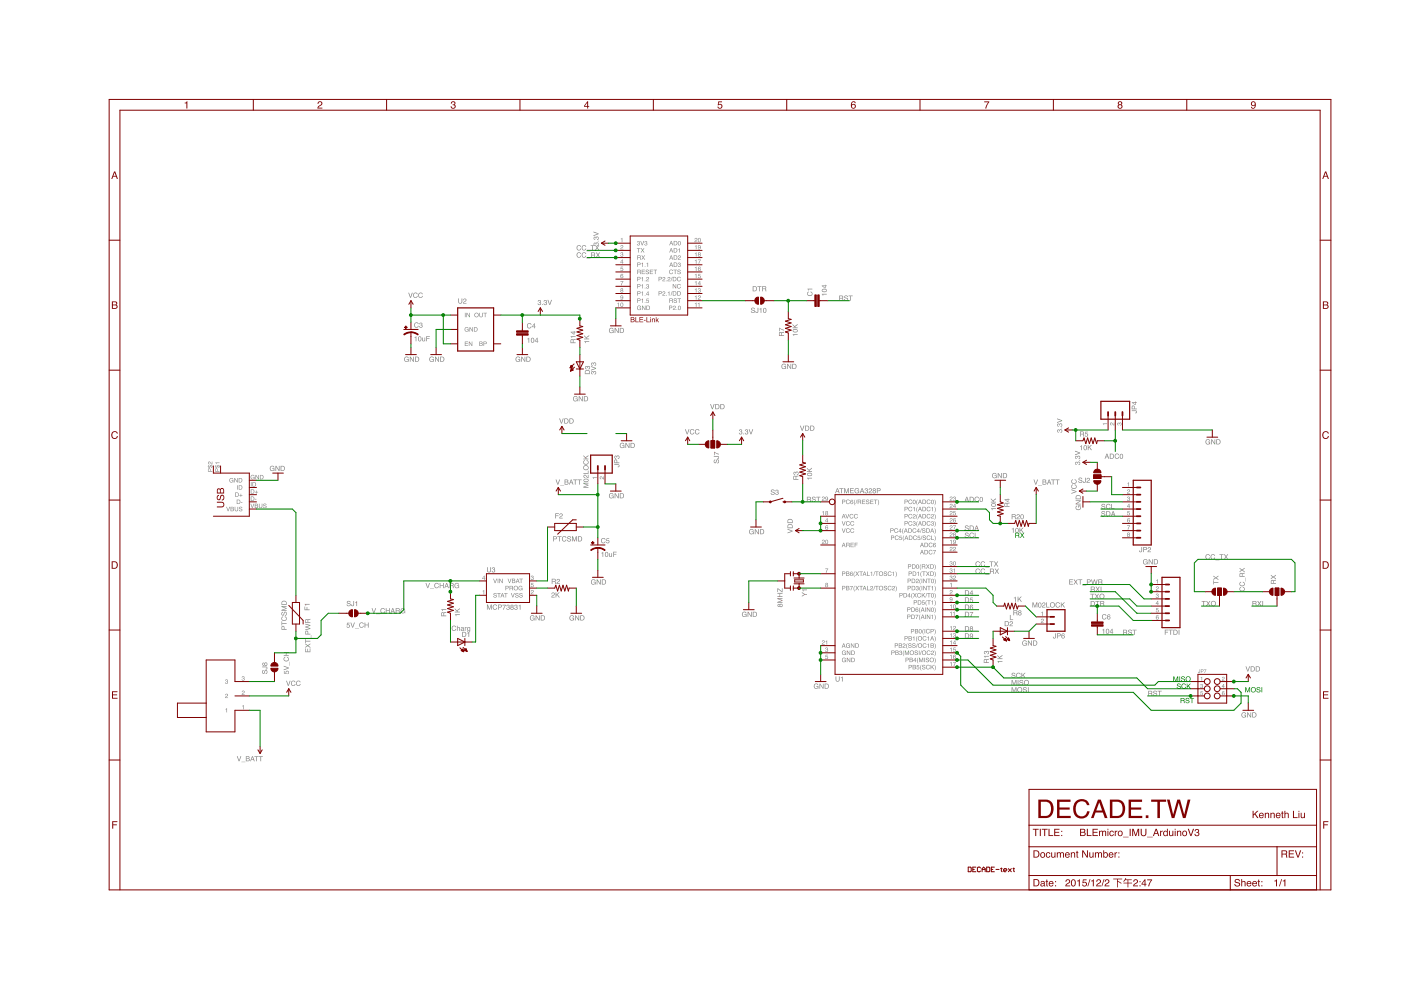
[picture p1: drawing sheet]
<svg xmlns="http://www.w3.org/2000/svg" width="297mm" height="210mm" viewBox="0 0 297 210" stroke-linecap="round" stroke-linejoin="round" font-family="sans-serif">
<g fill="#808080">
<path d="M214.1 130.4h.2v.9h.5v.2h-.7z"/>
<path d="M175 120.5h.6l-.4 .9h-.1v-.1l.4-.6h-.5z"/>
<path d="M175 137.4l.3-.1a.23 .23 0 0 1 .2 .1 .23 .23 0 0 1-.1 .3 .3 .3 0 0 1 0 .5 .3 .3 0 0 1-.5-.3h.2a.18 .18 0 0 0 .2 .2 .18 .18 0 0 0 0-.3l-.1-.1 .2-.2a.17 .17 0 0 0-.2-.1 .17 .17 0 0 0-.1 .2z"/>
<path d="M175.1 138.8h.4l-.4 .1v.3a.31 .31 0 0 1 .5 .1 .31 .31 0 0 1-.3 .5 .31 .31 0 0 1-.3-.3h.1a.2 .2 0 0 0 .3 .1 .2 .2 0 0 0 0-.3 .2 .2 0 0 0-.3 0z"/>
<path d="M201.4 125.2a.32 .32 0 0 1 .5 .1 .32 .32 0 0 1-.3 .4l-.1 .2 .5 .1h-.7l.4-.4a.19 .19 0 0 0 .1-.2 .19 .19 0 0 0-.2-.2 .19 .19 0 0 0-.1 .2h-.1z"/>
<path d="M201.4 123.8l.4-.2v.9h-.2v-.7z"/>
<path d="M47.8 150.3l.3-.1v.8h-.1v-.6z"/>
<path d="M51.3 149.7l.4-.2v.9h-.2v-.7z"/>
<path d="M47.8 147.2a.32 .32 0 0 1 .5 .1 .32 .32 0 0 1-.3 .4l-.2 .2 .5 .1h-.6l.4-.4a.19 .19 0 0 0 .1-.2 .19 .19 0 0 0-.2-.2 .19 .19 0 0 0-.1 .2h-.2z"/>
<path d="M51.3 146.6a.32 .32 0 0 1 .6 .1 .32 .32 0 0 1-.4 .4l-.1 .1 .5 .1h-.7l.4-.4a.19 .19 0 0 0 .2-.2 .19 .19 0 0 0-.3-.2 .19 .19 0 0 0-.1 .3h-.1z"/>
<path d="M47.8 144.2l.2-.1a.23 .23 0 0 1 .3 .1 .23 .23 0 0 1-.1 .3 .3 .3 0 0 1-.1 .5 .3 .3 0 0 1-.4-.3h.1a.18 .18 0 0 0 .3 .2 .2 .2 0 0 0 0-.4l-.1-.1 .2-.1a.17 .17 0 0 0-.2-.1 .17 .17 0 0 0-.2 .1z"/>
<path d="M51.3 143.5l.2-.1a.23 .23 0 0 1 .3 .1 .23 .23 0 0 1-.1 .3 .3 .3 0 0 1 0 .5 .3 .3 0 0 1-.5-.3h.2a.18 .18 0 0 0 .2 .2 .18 .18 0 0 0 0-.3l-.1-.1 .2-.2a.17 .17 0 0 0-.2-.1 .17 .17 0 0 0-.1 .2z"/>
<path d="M102.3 125.3l.4-.2v.9h-.2v-.6z"/>
<path d="M112.6 122.2l.2-.1a.23 .23 0 0 1 .3 .1 .23 .23 0 0 1-.1 .3 .3 .3 0 0 1-.1 .5 .3 .3 0 0 1-.4-.3h.1a.18 .18 0 0 0 .3 .2 .2 .2 0 0 0 0-.4l-.1-.1 .2-.1a.17 .17 0 0 0-.2-.1 .17 .17 0 0 0-.1 .2z"/>
<path d="M112.6 123.6h.5l-.4 .1v.3a.31 .31 0 0 1 .4 .1 .31 .31 0 0 1-.2 .4 .31 .31 0 0 1-.4-.2h.2a.2 .2 0 0 0 .2 0 .2 .2 0 0 0 .1-.3 .2 .2 0 0 0-.3 .1z"/>
<path d="M112.6 125.2a.32 .32 0 0 1 .5 .1 .32 .32 0 0 1-.3 .4l-.1 .2 .5 .1h-.7l.4-.4a.19 .19 0 0 0 .1-.2 .19 .19 0 0 0-.2-.2 .19 .19 0 0 0-.1 .2h-.1z"/>
<path d="M125.6 101.2h.9v.1h-.6l-.1 .3z"/>
<path d="M127.2 101.1a.53 .53 0 0 1 .7 .4l.2-.5v.6l-.5-.3a.19 .19 0 0 0-.2-.2 .19 .19 0 0 0-.1 .2 .19 .19 0 0 0 .2 .2v.1l-.3-.1z"/>
<path d="M131.6 50.6l.3-.2v.9h-.1v-.6z"/>
<path d="M131.6 52.1a.32 .32 0 0 1 .5 .1 .32 .32 0 0 1-.3 .4l-.1 .2 .4 .1h-.6l.4-.5a.19 .19 0 0 0 .1-.2 .19 .19 0 0 0-.2-.1 .19 .19 0 0 0-.1 .2h-.1z"/>
<path d="M131.6 53.6l.2-.1a.23 .23 0 0 1 .3 .1 .23 .23 0 0 1-.1 .3 .3 .3 0 0 1-.1 .5 .3 .3 0 0 1-.4-.3h.1a.18 .18 0 0 0 .3 .2 .18 .18 0 0 0 0-.3l-.1-.1 .2-.2a.17 .17 0 0 0-.2-.1 .17 .17 0 0 0-.1 .2z"/>
<path d="M131.6 56.6h.5l-.4 .1v.2a.31 .31 0 0 1 .4 .2 .31 .31 0 0 1-.2 .4 .31 .31 0 0 1-.4-.3h.1a.2 .2 0 0 0 .3 .1 .2 .2 0 0 0 .1-.3 .2 .2 0 0 0-.3 0z"/>
<path d="M131.5 59.6h.7l-.4 .9h-.1v-.2l.3-.6h-.5z"/>
<path d="M233.8 89.8h.9v.1h-.6l-.1 .2z"/>
<path d="M235.4 89.7a.53 .53 0 0 1 .7 .4l.2-.5v.6l-.5-.3a.19 .19 0 0 0-.2-.2 .19 .19 0 0 0-.2 .2 .19 .19 0 0 0 .3 .2v.1l-.3-.2z"/>
<path d="M236.9 89.7h.4a.3 .3 0 0 1 .5 .1 .3 .3 0 0 1-.3 .4v-.1a.18 .18 0 0 0 .2-.3 .18 .18 0 0 0-.3 0l-.1 .2-.2-.3a.17 .17 0 0 0-.1 .2 .17 .17 0 0 0 .2 .2v.1l-.3-.1z"/>
<path d="M239 102.4l.4-.1v.9h-.2v-.7z"/>
<path d="M239 103.9a.32 .32 0 0 1 .6 .1 .32 .32 0 0 1-.4 .4l-.1 .2 .5 .1h-.6l.3-.5a.19 .19 0 0 0 .2-.2 .19 .19 0 0 0-.3-.1 .19 .19 0 0 0-.1 .2h-.1z"/>
<path d="M239 105.4l.3-.1a.23 .23 0 0 1 .2 .1 .23 .23 0 0 1-.1 .3 .3 .3 0 0 1 0 .5 .3 .3 0 0 1-.5-.3h.2a.18 .18 0 0 0 .2 .2 .18 .18 0 0 0 0-.3l-.1-.1 .2-.2a.17 .17 0 0 0-.2-.1 .17 .17 0 0 0-.1 .2z"/>
<path d="M239.1 108.4h.4l-.4 .1v.2a.31 .31 0 0 1 .5 .2 .31 .31 0 0 1-.3 .4 .31 .31 0 0 1-.3-.3h.1a.2 .2 0 0 0 .3 .1 .2 .2 0 0 0 0-.3 .2 .2 0 0 0-.3 0z"/>
<path d="M239 111.4h.6l-.4 .9h-.1v-.2l.4-.6h-.5z"/>
<path d="M220.8 129.8l.3-.1v.9h-.1v-.7z"/>
<path d="M220.7 131.3a.32 .32 0 0 1 .6 .1 .32 .32 0 0 1-.4 .4l-.1 .2 .5 .1h-.6l.3-.4a.19 .19 0 0 0 .2-.2 .19 .19 0 0 0-.2-.2 .19 .19 0 0 0-.2 .2h-.1z"/>
<path d="M245.1 123l.4-.2v.9h-.2v-.6z"/>
<path d="M245.1 124.5a.32 .32 0 0 1 .6 .1 .32 .32 0 0 1-.4 .4l-.1 .1 .5 .1h-.7l.4-.4a.19 .19 0 0 0 .2-.2 .19 .19 0 0 0-.3-.2 .19 .19 0 0 0-.1 .3h-.1z"/>
<path d="M245.1 126l.2-.1a.23 .23 0 0 1 .3 .1 .23 .23 0 0 1-.1 .3 .3 .3 0 0 1 0 .5 .3 .3 0 0 1-.5-.3h.2a.18 .18 0 0 0 .2 .2 .18 .18 0 0 0 0-.3l-.1-.2 .2-.1a.17 .17 0 0 0-.2-.1 .17 .17 0 0 0-.1 .2z"/>
<path d="M245.2 128.9h.4l-.4 .1v.3a.31 .31 0 0 1 .5 .1 .31 .31 0 0 1-.3 .5 .31 .31 0 0 1-.3-.3h.1a.2 .2 0 0 0 .3 .1 .2 .2 0 0 0 0-.3 .2 .2 0 0 0-.3 0z"/>
<path d="M254.6 143.7l.3-.2v.8h-.1v-.5z"/>
<path d="M259.1 143.6a.31 .31 0 0 1 .5 .2 .31 .31 0 0 1-.4 .3v.1l.4 .1h-.5l.3-.4a.18 .18 0 0 0 .1-.1 .18 .18 0 0 0-.2-.2 .18 .18 0 0 0-.1 .2z"/>
<path d="M254.5 145.1l.3-.1a.22 .22 0 0 1 .2 .2 .22 .22 0 0 1-.1 .2 .28 .28 0 0 1 0 .5 .28 .28 0 0 1-.4-.3h.1a.17 .17 0 0 0 .2 .2 .17 .17 0 0 0 0-.3l-.1-.1 .2-.1v-.1l-.4 .1z"/>
<path d="M254.6 146.6h.4l-.3 .1-.1 .2a.29 .29 0 0 1 .4 .1 .29 .29 0 0 1-.2 .4 .29 .29 0 0 1-.3-.2h.1a.18 .18 0 0 0 .3 .1 .18 .18 0 0 0 0-.3 .18 .18 0 0 0-.3 0z"/>
<path d="M177.5 103.7l-.1 .4h.3zM177.5 103.5h.1l.4 1.1h-.1l-.1-.3h-.5l-.1 .3h-.1zM178 103.5h.8v.1h-.3v1h-.2v-1h-.3zM179 103.5h.2l.3 .9 .3-.9h.2v1.1h-.1v-.9l-.4 .9h-.1l-.3-.9v.9h-.1zM180.2 103.5h.8v.1h-.6v.4h.6v.1h-.6v.4h.6v.1h-.8zM181.3 103.6l.5-.1 .3 .2v.1h-.1a.35 .35 0 0 0-.4-.2 .35 .35 0 0 0-.3 .5 .35 .35 0 0 0 .3 .4 .35 .35 0 0 0 .4-.4h-.3v-.1h.5v.6l-.2-.2a.54 .54 0 0 1-.8 0 .54 .54 0 0 1 .1-.8zM182.8 103.7l-.2 .4h.3zM182.7 103.5h.2l.4 1.1h-.2l-.1-.3h-.4l-.2 .3h-.1zM183.4 103.7l.3-.2a.27 .27 0 0 1 .3 .2 .27 .27 0 0 1-.1 .3 .35 .35 0 0 1-.1 .6 .35 .35 0 0 1-.5-.3h.1a.21 .21 0 0 0 .3 .2 .21 .21 0 0 0 .1-.4h-.2v-.1a.18 .18 0 0 0 .3-.2 .17 .17 0 0 0-.2-.1l-.2 .2h-.2zM184.2 103.7a.37 .37 0 0 1 .7 .1 .37 .37 0 0 1-.5 .5l-.1 .2h.6v.1h-.7l.1-.3a.37 .37 0 0 0 .3-.2 .37 .37 0 0 0 0-.4l-.4 .2zM185.2 103.8a.18 .18 0 0 0 .3 0 .18 .18 0 0 0-.3 0zM185.1 104.3a.25 .25 0 0 0 .5 0 .25 .25 0 0 0-.5 0zM185.1 103.6a.3 .3 0 0 1 .5 0 .3 .3 0 0 1-.1 .4 .32 .32 0 0 1 .1 .5 .32 .32 0 0 1-.5 0 .32 .32 0 0 1 .1-.5l-.2-.2zM185.9 103.5h.5a.31 .31 0 0 1 .3 .3 .31 .31 0 0 1-.3 .3h-.3v.5h-.2zM186.1 103.6v.4h.2a.19 .19 0 0 0 .3-.2 .19 .19 0 0 0-.3-.2z"/>
<path d="M157.4 129.8l.6-.1 .2 .2 .1 .1h-.2a.35 .35 0 0 0-.4-.2 .35 .35 0 0 0-.2 .5 .35 .35 0 0 0 .3 .4 .35 .35 0 0 0 .4-.4h-.4v-.1h.5v.6l-.1-.1a.54 .54 0 0 1-.8-.1 .54 .54 0 0 1 0-.8zM158.5 129.7h.2l.5 .9v-.9h.2v1.1h-.2l-.5-.9v.9h-.2zM159.8 129.8v.9l.5-.2a.47 .47 0 0 0 0-.5 .47 .47 0 0 0-.5-.2zM159.6 129.7h.4a.55 .55 0 0 1 .5 .6 .55 .55 0 0 1-.5 .5h-.4z"/>
<path d="M86.6 62.1h.1l.3 .9 .3-.9h.2l-.4 1h-.1zM87.7 62.2l.6-.1 .2 .3-.2-.2a.38 .38 0 0 0-.6 .4 .38 .38 0 0 0 .7 .2l.2-.1a.53 .53 0 0 1-.9 .4 .53 .53 0 0 1 0-.9zM88.8 62.2l.6-.1 .2 .3-.2-.2a.38 .38 0 0 0-.6 .4 .38 .38 0 0 0 .7 .2l.1-.1a.53 .53 0 0 1-.8 .4 .53 .53 0 0 1 0-.9z"/>
<path d="M91.2 75.7l.5-.1 .2 .2 .1 .1h-.2a.35 .35 0 0 0-.4-.2 .35 .35 0 0 0-.2 .5 .35 .35 0 0 0 .3 .4 .35 .35 0 0 0 .4-.4h-.4v-.1h.5v.6l-.1-.1a.54 .54 0 0 1-.8-.1 .54 .54 0 0 1 .1-.8zM92.2 75.6h.2l.5 .9v-.9h.2v1.1h-.2l-.5-.9v.9h-.2zM93.5 75.7v.9l.5-.2a.47 .47 0 0 0 0-.5 .47 .47 0 0 0-.5-.2zM93.3 75.6h.5a.55 .55 0 0 1 .4 .6 .55 .55 0 0 1-.4 .5h-.5z"/>
<path d="M114.1 63.8l.2-.2a.27 .27 0 0 1 .4 .2 .27 .27 0 0 1-.2 .3 .35 .35 0 0 1 0 .6 .35 .35 0 0 1-.5-.4h.1a.21 .21 0 0 0 .3 .3 .21 .21 0 0 0 0-.4h-.1v-.1a.17 .17 0 0 0 .2-.2 .17 .17 0 0 0-.1-.2l-.3 .3h-.1zM114.9 64.5h.2v.2h-.2zM115.3 63.8l.3-.2a.27 .27 0 0 1 .3 .2 .27 .27 0 0 1-.1 .3 .35 .35 0 0 1-.1 .6 .35 .35 0 0 1-.5-.4h.2a.21 .21 0 0 0 .3 .3 .21 .21 0 0 0 0-.4h-.2l.1-.1a.17 .17 0 0 0 .2-.2 .17 .17 0 0 0-.2-.2l-.2 .3h-.1zM116.1 63.6h.1l.4 .9 .3-.9h.1l-.4 1.1h-.1z"/>
<path d="M103.2 128.2h.3l.3 .9 .3-.9h.2v1.1h-.2v-.9l-.3 .9h-.1l-.3-.9v.9h-.2zM104.6 128.3l.5-.1 .3 .3-.2-.2a.38 .38 0 0 0-.6 .4 .38 .38 0 0 0 .6 .3l.2-.1a.53 .53 0 0 1-.8 .3 .53 .53 0 0 1 0-.9zM105.6 128.2h.5a.31 .31 0 0 1 .3 .3 .31 .31 0 0 1-.3 .3h-.4v.5h-.1zM105.7 128.3v.4h.3a.19 .19 0 0 0 .3-.2 .19 .19 0 0 0-.3-.2zM106.5 128.2h.8l-.5 1.1h-.1v-.2l.4-.7h-.6zM107.4 128.4l.3-.2a.27 .27 0 0 1 .3 .2 .27 .27 0 0 1-.1 .3 .35 .35 0 0 1-.1 .6 .35 .35 0 0 1-.5-.4h.2a.21 .21 0 0 0 .3 .3 .21 .21 0 0 0 0-.4h-.2l.1-.1a.17 .17 0 0 0 .2-.2 .17 .17 0 0 0-.2-.2l-.2 .3h-.1zM108.4 128.5a.18 .18 0 0 0 .3 0 .18 .18 0 0 0-.3 0zM108.3 129a.25 .25 0 0 0 .5 0 .25 .25 0 0 0-.5 0zM108.3 128.3a.3 .3 0 0 1 .5-.1 .3 .3 0 0 1-.1 .5 .32 .32 0 0 1 .1 .5 .32 .32 0 0 1-.5 0 .32 .32 0 0 1 .1-.5l-.2-.2zM109.1 128.4l.3-.2a.27 .27 0 0 1 .3 .2 .27 .27 0 0 1-.1 .3 .35 .35 0 0 1-.1 .6 .35 .35 0 0 1-.5-.4h.2a.21 .21 0 0 0 .3 .3 .21 .21 0 0 0 0-.4h-.2l.1-.1a.17 .17 0 0 0 .2-.2 .17 .17 0 0 0-.2-.2l-.2 .3h-.2zM110 128.4l.3-.2v1.1h-.1v-.8z"/>
<path d="M87.9 71.5l.4-.2v1.1h-.2v-.8zM88.7 71.4a.49 .49 0 0 1 .7 .4 .49 .49 0 0 1-.6 .5l-.2-.4zM88.9 71.5a.45 .45 0 0 0-.2 .4 .45 .45 0 0 0 .4 .3 .44 .44 0 0 0 .1-.4 .44 .44 0 0 0-.3-.3zM89.5 71.6h.1l.1 .5 .1 .2 .2-.2v-.5h.1v.8l-.1-.2a.27 .27 0 0 1-.3 .2 .27 .27 0 0 1-.2-.3zM90.4 71.3h.7v.1h-.6v.3h.6v.2h-.6v.5h-.1z"/>
<path d="M85.8 75.7l.5-.1 .3 .2 .1 .1h-.2a.35 .35 0 0 0-.4-.2 .35 .35 0 0 0-.3 .5 .35 .35 0 0 0 .3 .4 .35 .35 0 0 0 .4-.4h-.3v-.1h.5v.6l-.2-.1a.54 .54 0 0 1-.7-.1 .54 .54 0 0 1 0-.8zM86.9 75.6h.2l.5 .9v-.9h.2v1.1h-.2l-.6-.9v.9h-.1zM88.1 75.7v.9l.6-.2a.47 .47 0 0 0-.1-.5 .47 .47 0 0 0-.5-.2zM88 75.6h.4a.55 .55 0 0 1 .5 .6 .55 .55 0 0 1-.5 .5h-.4z"/>
<path d="M111.8 71.8l.4-.2v1.1h-.1v-.8zM112.7 71.7a.49 .49 0 0 1 .6 .4 .49 .49 0 0 1-.6 .5l-.1-.4zM112.8 71.8a.45 .45 0 0 0-.1 .4 .45 .45 0 0 0 .3 .3 .44 .44 0 0 0 .2-.4 .44 .44 0 0 0-.4-.3zM113.8 71.8l-.3 .5h.3zM113.9 71.6h.1v.7h.1l-.1 .4h-.2v-.3h-.4z"/>
<path d="M109.4 75.7l.6-.1 .2 .2 .1 .1h-.2a.35 .35 0 0 0-.4-.2 .35 .35 0 0 0-.2 .5 .35 .35 0 0 0 .3 .4 .35 .35 0 0 0 .4-.4h-.4v-.1h.5v.6l-.1-.1a.54 .54 0 0 1-.8-.1 .54 .54 0 0 1 0-.8zM110.5 75.6h.2l.5 .9v-.9h.2v1.1h-.2l-.5-.9v.9h-.2zM111.8 75.7v.9l.5-.2a.47 .47 0 0 0 0-.5 .47 .47 0 0 0-.5-.2zM111.6 75.6h.4a.55 .55 0 0 1 .5 .6 .55 .55 0 0 1-.5 .5h-.4z"/>
<path d="M57.3 98.9l.5-.1 .3 .1 .1 .2h-.2a.35 .35 0 0 0-.4-.2 .35 .35 0 0 0-.3 .4 .35 .35 0 0 0 .4 .5 .35 .35 0 0 0 .3-.4h-.3v-.1h.5v.6l-.1-.2a.54 .54 0 0 1-.8 0 .54 .54 0 0 1 0-.8zM58.4 98.8h.2l.5 .8v-.8h.2v1.1h-.2l-.6-.9v.9h-.1zM59.6 98.9v.8l.6-.1a.47 .47 0 0 0 0-.5 .47 .47 0 0 0-.6-.2zM59.5 98.8h.4a.55 .55 0 0 1 .5 .5 .55 .55 0 0 1-.5 .6h-.4z"/>
<path d="M96.5 130.3h1v.1h-.7l-.1 .2zM96.4 129l.5 .4 .6-.4v.1l-.5 .4 .1 .2h.4v.1h-1.1v-.1h.5l-.5-.5z"/>
<path d="M95.9 132.8l.5-.1 .3 .3-.2-.2a.38 .38 0 0 0-.6 .4 .38 .38 0 0 0 .6 .3l.2-.1a.53 .53 0 0 1-.8 .3 .53 .53 0 0 1 0-.9zM96.9 132.7h.1v.4a.28 .28 0 0 1 .3-.1 .28 .28 0 0 1 .2 .2v.6h-.1v-.6l-.2-.1-.2 .1v.6h-.1zM97.8 133.5a.18 .18 0 0 0 .3 .2 .17 .17 0 0 0 0-.3zM97.8 133l.5 .1 .1 .7-.2-.2a.26 .26 0 0 1-.4 .1 .26 .26 0 0 1 .1-.4l.3-.2-.5 .1zM98.6 133l.1 .1 .2-.1-.2 .2v.6h-.1zM99.1 133.1l.6-.1v.7a.34 .34 0 0 1-.3 .4 .34 .34 0 0 1-.4-.3l.5 .1 .1-.3a.37 .37 0 0 1-.6 0 .37 .37 0 0 1 .1-.5zM99.1 133.4a.3 .3 0 0 0 .6 0 .3 .3 0 0 0-.6 0z"/>
<path d="M112.5 130.6l.5-.1 .3 .1v.2h-.1a.35 .35 0 0 0-.5-.2 .35 .35 0 0 0-.2 .4 .35 .35 0 0 0 .3 .5 .35 .35 0 0 0 .4-.4h-.3v-.1h.4v.6l-.1-.2a.54 .54 0 0 1-.8 0 .54 .54 0 0 1 .1-.8zM113.6 130.5h.1l.6 .8v-.8h.1v1.1h-.1l-.6-.9v.9h-.1zM114.8 130.6v.8l.5-.1a.47 .47 0 0 0 0-.5 .47 .47 0 0 0-.5-.2zM114.7 130.5h.4a.55 .55 0 0 1 .4 .5 .55 .55 0 0 1-.4 .6h-.4z"/>
<path d="M117 125.8a.37 .37 0 0 1 .6 .1 .37 .37 0 0 1-.4 .5l-.2 .2h.6v.1h-.7l.1-.4a.37 .37 0 0 0 .4-.1 .37 .37 0 0 0 0-.4l-.5 .2zM117.8 125.6h.1v.5l.6-.5h.2l-.5 .4 .5 .7h-.2l-.4-.6-.2 .2v.4h-.1z"/>
<path d="M120.9 130.6l.5-.1 .2 .1 .1 .2h-.1a.35 .35 0 0 0-.5-.2 .35 .35 0 0 0-.2 .4 .35 .35 0 0 0 .3 .5 .35 .35 0 0 0 .4-.4h-.4v-.1h.5v.6l-.1-.2a.54 .54 0 0 1-.8 0 .54 .54 0 0 1 .1-.8zM121.9 130.5h.2l.6 .8v-.8h.1v1.1h-.2l-.5-.9v.9h-.2zM123.2 130.6v.8l.5-.1a.47 .47 0 0 0 0-.5 .47 .47 0 0 0-.5-.2zM123 130.5h.5a.55 .55 0 0 1 .4 .5 .55 .55 0 0 1-.4 .6h-.5z"/>
<path d="M123.7 102.4h1.1v.1h-.9l.9 .3v.2l-.9 .3h.9v.1h-1.1v-.2l.9-.3-.9-.3zM123.8 101.7a.55 .55 0 0 1 .6-.2 .55 .55 0 0 1 .4 .5 .55 .55 0 0 1-.7 .2 .55 .55 0 0 1-.3-.5zM123.9 101.7a.4 .4 0 0 0 .3 .4 .4 .4 0 0 0 .4-.3l-.4-.2zM123.8 100.7a.73 .73 0 0 1 .8 .5v-.5h.2v.7l-.4-.1a.37 .37 0 0 0-.2-.4 .37 .37 0 0 0-.4 0l.3 .5-.4-.2zM123.7 100.3h.9v-.5h.2v.7h-1.1zM123.7 99.1a.56 .56 0 0 1 1.1 0 .56 .56 0 0 1-1.1 0zM123.8 99.1a.41 .41 0 0 0 .8 0 .41 .41 0 0 0-.8 0zM123.8 97.7l.2-.1-.2 .2a.38 .38 0 0 0 .4 .6 .38 .38 0 0 0 .3-.7l-.1-.1a.54 .54 0 0 1 .2 .9 .54 .54 0 0 1-.9-.3zM123.7 96.5l.4 .5 .7-.5v.2l-.6 .4 .2 .1h.4v.2h-1.1v-.2h.5l-.5-.5z"/>
<path d="M129.3 104.7l.5-.1 .2 .1 .1 .2h-.2a.35 .35 0 0 0-.4-.2 .35 .35 0 0 0-.2 .4 .35 .35 0 0 0 .3 .5 .35 .35 0 0 0 .4-.4h-.4v-.1h.5v.5l-.1-.1a.54 .54 0 0 1-.8 0 .54 .54 0 0 1 .1-.8zM130.3 104.6h.2l.5 .8v-.8h.2v1h-.2l-.5-.8v.8h-.2zM131.6 104.7v.8l.5-.1a.47 .47 0 0 0 0-.5 .47 .47 0 0 0-.5-.2zM131.4 104.6h.5a.55 .55 0 0 1 .4 .5 .55 .55 0 0 1-.5 .5h-.4z"/>
<path d="M117.8 101.7h.2l.3 .9 .3-.9h.1l-.4 1.1h-.1zM118.8 102.9h.8zM119.9 101.8v.3h.2a.17 .17 0 0 0 .2-.1 .17 .17 0 0 0-.2-.2zM119.9 102.2v.4h.5l-.1-.3zM119.7 101.7l.7 .1-.1 .4 .2 .2-.1 .3-.7 .1zM121.1 101.8l-.2 .5h.4zM121 101.7h.2l.4 1.1h-.2l-.1-.4h-.4l-.1 .4h-.2zM121.5 101.7h.9v.1h-.4v1h-.1v-1h-.4zM122.4 101.7h.9v.1h-.4v1h-.1v-1h-.4z"/>
<path d="M117.3 113.7h.5a.31 .31 0 0 1 .3 .3 .31 .31 0 0 1-.3 .3h-.4v.5h-.1zM117.4 113.8v.4h.3a.19 .19 0 0 0 .2-.2 .19 .19 0 0 0-.2-.2zM118.2 113.7h.9v.1h-.4v1h-.2v-1h-.3zM119.3 113.8l.5-.1 .3 .3-.3-.1a.38 .38 0 0 0-.5 .4 .38 .38 0 0 0 .6 .2l.2-.1a.53 .53 0 0 1-.8 .3 .53 .53 0 0 1 0-.9zM120.4 113.8l.4-.1 .2 .2 .1 .1h-.2a.25 .25 0 0 0-.2-.2 .25 .25 0 0 0-.3 .3h.1a.38 .38 0 0 1 .5 .2 .38 .38 0 0 1-.3 .5l-.4-.1-.1-.3h.2a.28 .28 0 0 0 .3 .3 .28 .28 0 0 0 .2-.3 .45 .45 0 0 1-.5-.2 .45 .45 0 0 1 0-.4zM121.3 113.7h.2l.3 .9 .3-.9h.2v1.1h-.1v-.9l-.3 .9h-.2l-.3-.9v.9h-.1zM122.7 113.8v.9l.5-.2a.47 .47 0 0 0 0-.5 .47 .47 0 0 0-.5-.2zM122.5 113.7h.5a.55 .55 0 0 1 .4 .6 .55 .55 0 0 1-.4 .5h-.5z"/>
<path d="M172.7 145.1l.5-.2 .2 .2 .1 .2h-.1a.35 .35 0 0 0-.5-.2 .35 .35 0 0 0-.2 .4 .35 .35 0 0 0 .3 .4 .35 .35 0 0 0 .4-.3h-.3v-.2h.4v.6l-.1-.1a.54 .54 0 0 1-.8 0 .54 .54 0 0 1 .1-.8zM173.7 144.9h.2l.6 .9v-.9h.1v1.1h-.2l-.5-.8v.8h-.2zM175 145.1v.8l.5-.1a.47 .47 0 0 0 0-.6 .47 .47 0 0 0-.5-.1zM174.8 144.9h.5a.55 .55 0 0 1 .4 .6 .55 .55 0 0 1-.4 .5h-.5z"/>
<path d="M60.7 144.3h.1l.3 1 .3-1h.2l-.4 1.1h-.1zM61.8 144.5l.6-.2 .2 .4-.2-.2a.38 .38 0 0 0-.6 .4 .38 .38 0 0 0 .7 .2l.1-.1a.53 .53 0 0 1-.8 .3 .53 .53 0 0 1 0-.8zM62.9 144.5l.6-.2 .2 .4-.2-.2a.38 .38 0 0 0-.6 .4 .38 .38 0 0 0 .7 .2l.1-.1a.53 .53 0 0 1-.8 .3 .53 .53 0 0 1 0-.8z"/>
<path d="M127.5 117.2l.4-.2v1.1h-.1v-.8zM128.4 117.1a.49 .49 0 0 1 .6 .4 .49 .49 0 0 1-.6 .6l-.2-.5zM128.5 117.2a.45 .45 0 0 0-.1 .4 .45 .45 0 0 0 .3 .4 .44 .44 0 0 0 .2-.5 .44 .44 0 0 0-.4-.3zM129.1 117.3h.2v.6l.1 .1 .2-.2v-.5h.2v.8l-.2-.1a.27 .27 0 0 1-.3 .1 .27 .27 0 0 1-.2-.3zM130 117h.7v.1h-.6v.3h.6v.2h-.6v.5h-.1z"/>
<path d="M125.4 123l.6-.2 .2 .2 .1 .2h-.2a.35 .35 0 0 0-.4-.2 .35 .35 0 0 0-.2 .4 .35 .35 0 0 0 .3 .4 .35 .35 0 0 0 .4-.3h-.4v-.1h.5v.5l-.1-.1a.54 .54 0 0 1-.8 0 .54 .54 0 0 1 0-.8zM126.5 122.9h.2l.5 .8v-.8h.2v1h-.2l-.5-.8v.8h-.2zM127.8 123v.8l.5-.1a.47 .47 0 0 0 0-.5 .47 .47 0 0 0-.5-.2zM127.6 122.9h.4a.55 .55 0 0 1 .5 .5 .55 .55 0 0 1-.5 .5h-.4z"/>
<path d="M73.6 132h.5v.2h-.4l-.1 .3a.36 .36 0 0 1 .6 .1 .36 .36 0 0 1-.3 .5 .36 .36 0 0 1-.4-.3h.1a.23 .23 0 0 0 .3 .1 .23 .23 0 0 0 .1-.3 .23 .23 0 0 0-.4 0h-.1zM74.3 132h.2l.3 .9 .3-.9h.1l-.4 1.1h-.1zM75.3 133.2l.8 .1zM76.3 132.1l.5-.1 .3 .3-.2-.1a.38 .38 0 0 0-.6 .3 .38 .38 0 0 0 .6 .3l.2-.1a.53 .53 0 0 1-.8 .3 .53 .53 0 0 1 0-.9zM77.3 132h.1v.4h.6v-.4h.2v1.1h-.2v-.5h-.6v.5h-.1z"/>
<path d="M59.8 132.8h.4l.1 .6h.5v.1h-1.1zM59.9 132.9l-.1 .5h.4l-.1-.5zM59.7 131.7h.1v.4h1v.1h-1v.4h-.1zM59.8 130.8l.2-.1-.2 .2a.38 .38 0 0 0 .4 .6 .38 .38 0 0 0 .3-.6l-.1-.2a.54 .54 0 0 1 .2 .9 .54 .54 0 0 1-.9-.2zM59.7 129.8l.3-.1v.2a.25 .25 0 0 0-.2 .2 .25 .25 0 0 0 .2 .3l.1-.1a.43 .43 0 0 1 .3-.6 .43 .43 0 0 1 .5 .4 .43 .43 0 0 1-.5 .5v-.2a.28 .28 0 0 0 .3-.3 .28 .28 0 0 0-.3-.2 .4 .4 0 0 1-.2 .5 .4 .4 0 0 1-.5-.1zM59.7 128.5h1.1v.1h-.9l.9 .3v.2l-.9 .3h.9v.1h-1.1v-.2l.9-.3-.9-.3zM59.9 127.6l-.1 .5h.8l-.1-.5zM59.8 127.5l.4-.1 .5 .1 .1 .8h-1.1z"/>
<path d="M171.1 101.3h1.1v.1h-.8l-.1 .3zM171.2 100.4a.55 .55 0 0 1 .6-.2 .55 .55 0 0 1 .3 .6 .55 .55 0 0 1-.6 .2 .55 .55 0 0 1-.3-.6zM171.3 100.5a.4 .4 0 0 0 .3 .3 .4 .4 0 0 0 .4-.3l-.4-.1zM171.1 99.2l.4 .4 .7-.4v.2l-.6 .3 .2 .2h.4v.2h-1.1v-.2h.5l-.5-.5z"/>
<path d="M159 112.3l.5-.1 .2 .1 .1 .2h-.2a.35 .35 0 0 0-.4-.2 .35 .35 0 0 0-.2 .4 .35 .35 0 0 0 .3 .5 .35 .35 0 0 0 .4-.4h-.4v-.1h.5v.6l-.1-.2a.54 .54 0 0 1-.8 0 .54 .54 0 0 1 .1-.8zM160 112.2h.2l.6 .9v-.9h.1v1.1h-.2l-.5-.9v.9h-.2zM161.3 112.3v.8l.5-.1a.47 .47 0 0 0 0-.5 .47 .47 0 0 0-.5-.2zM161.1 112.2h.5a.55 .55 0 0 1 .4 .5 .55 .55 0 0 1-.4 .6h-.5z"/>
<path d="M210.1 107.8h1.1v.1h-.8l-.1 .3zM210.2 106.9a.55 .55 0 0 1 .6-.2 .55 .55 0 0 1 .3 .5 .55 .55 0 0 1-.6 .2 .55 .55 0 0 1-.3-.5zM210.3 107a.4 .4 0 0 0 .3 .3 .4 .4 0 0 0 .4-.3l-.4-.1zM210.1 105.7l.4 .4 .7-.5v.2l-.6 .4 .2 .2h.4v.1h-1.1v-.1h.5l-.5-.5z"/>
<path d="M263.3 151.2l.6-.2 .2 .2 .1 .2h-.2a.35 .35 0 0 0-.4-.2 .35 .35 0 0 0-.2 .4 .35 .35 0 0 0 .3 .4 .35 .35 0 0 0 .4-.3h-.4v-.2h.5v.6l-.1-.1a.54 .54 0 0 1-.8-.1 .54 .54 0 0 1 0-.7zM264.4 151h.2l.5 .9v-.9h.2v1.1h-.2l-.5-.9v.9h-.2zM265.7 151.2v.8l.5-.1a.47 .47 0 0 0 0-.6 .47 .47 0 0 0-.5-.1zM265.5 151h.4a.55 .55 0 0 1 .5 .6 .55 .55 0 0 1-.5 .5h-.4z"/>
<path d="M242.5 118.7l.5-.1 .2 .1 .1 .2h-.1a.35 .35 0 0 0-.5-.2 .35 .35 0 0 0-.2 .4 .35 .35 0 0 0 .3 .5 .35 .35 0 0 0 .4-.4h-.4v-.1h.5v.6l-.1-.2a.54 .54 0 0 1-.8 0 .54 .54 0 0 1 .1-.8zM243.5 118.6h.2l.6 .9v-.9h.1v1.1h-.2l-.5-.9v.9h-.2zM244.8 118.7v.8l.5-.1a.47 .47 0 0 0 0-.5 .47 .47 0 0 0-.5-.2zM244.6 118.6h.5a.55 .55 0 0 1 .4 .5 .55 .55 0 0 1-.4 .6h-.5z"/>
<path d="M233.7 133.5l.4-.2v1.1h-.1v-.8zM234.6 133.4a.49 .49 0 0 1 .6 .4 .49 .49 0 0 1-.6 .6l-.1-.5zM234.7 133.5a.45 .45 0 0 0-.1 .4 .45 .45 0 0 0 .3 .4 .44 .44 0 0 0 .2-.5 .44 .44 0 0 0-.4-.3zM235.7 133.5l-.3 .5h.3zM235.8 133.3h.1v.7h.1l-.1 .4h-.2v-.3h-.4z"/>
<path d="M219.1 101.7h.2l.3 .9 .3-.9h.2l-.4 1.1h-.2zM220.1 102.9h.8zM221.2 101.8v.3h.3a.17 .17 0 0 0 .2-.1 .18 .18 0 0 0-.3-.2zM221.2 102.2v.4h.5l-.1-.3zM221 101.7l.8 .1-.1 .4 .2 .2-.2 .3-.7 .1zM222.4 101.8l-.1 .5h.3zM222.4 101.7h.1l.4 1.1h-.1l-.2-.4h-.4l-.1 .4h-.1zM222.8 101.7h.9v.1h-.3v1h-.2v-1h-.4zM223.8 101.7h.8v.1h-.3v1h-.2v-1h-.3z"/>
<path d="M210.5 100.4l.5-.1 .2 .1 .1 .2h-.1a.35 .35 0 0 0-.5-.2 .35 .35 0 0 0-.2 .4 .35 .35 0 0 0 .3 .5 .35 .35 0 0 0 .4-.4h-.4v-.1h.5v.6l-.1-.2a.54 .54 0 0 1-.8 0 .54 .54 0 0 1 .1-.8zM211.5 100.3h.2l.6 .9v-.9h.1v1.1h-.2l-.5-.9v.9h-.2zM212.8 100.4v.8l.5-.1a.47 .47 0 0 0 0-.5 .47 .47 0 0 0-.5-.2zM212.6 100.3h.5a.55 .55 0 0 1 .4 .5 .55 .55 0 0 1-.4 .6h-.5z"/>
<path d="M211.5 140.2h1v.1h-.7l-.1 .2zM211.5 138.9l.4 .4 .6-.4v.2l-.5 .3 .2 .2h.3v.1h-1v-.1h.5l-.5-.5z"/>
<path d="M216.9 135.9l.5-.1 .2 .2 .1 .1h-.1a.35 .35 0 0 0-.5-.2 .35 .35 0 0 0-.2 .5 .35 .35 0 0 0 .3 .4 .35 .35 0 0 0 .4-.4h-.4v-.1h.5v.6l-.1-.2a.54 .54 0 0 1-.8 0 .54 .54 0 0 1 .1-.8zM217.9 135.8h.2l.6 .9v-.9h.1v1.1h-.2l-.5-.9v.9h-.2zM219.2 135.9v.9l.5-.2a.47 .47 0 0 0 0-.5 .47 .47 0 0 0-.5-.2zM219 135.8h.5a.55 .55 0 0 1 .4 .5 .55 .55 0 0 1-.4 .6h-.5z"/>
<path d="M123.9 72.4h1v.1h-.7l-.1 .2zM123.8 71.1l.5 .4 .6-.4v.1l-.5 .4 .1 .2h.4v.1h-1.1v-.1h.6l-.6-.5z"/>
<path d="M125.4 78.8l.2-.1 .2 .1a.35 .35 0 0 1 .6 .1 .35 .35 0 0 1-.4 .5v-.1a.21 .21 0 0 0 .3-.3 .21 .21 0 0 0-.4 0v.1h-.1a.18 .18 0 0 0-.2-.3 .17 .17 0 0 0-.2 .2l.3 .4-.3-.2zM125.3 77.6l1.1 .4v.2l-1.1 .4v-.2l.9-.3-.9-.3zM125.4 77l.2-.1 .2 .1a.35 .35 0 0 1 .6 .1 .35 .35 0 0 1-.4 .5v-.2a.21 .21 0 0 0 .3-.3 .21 .21 0 0 0-.4 0v.2l-.1-.1a.17 .17 0 0 0-.2-.2 .17 .17 0 0 0-.2 .2l.3 .3-.3-.1z"/>
<path d="M121.6 84.1l.5-.1 .3 .1 .1 .2h-.2a.35 .35 0 0 0-.4-.2 .35 .35 0 0 0-.3 .4 .35 .35 0 0 0 .3 .5 .35 .35 0 0 0 .4-.4h-.3v-.1h.5v.6l-.2-.2a.54 .54 0 0 1-.7 0 .54 .54 0 0 1 0-.8zM122.7 84h.2l.5 .9v-.9h.2v1.1h-.2l-.6-.9v.9h-.1zM123.9 84.1v.9l.6-.2a.47 .47 0 0 0-.1-.5 .47 .47 0 0 0-.5-.2zM123.8 84h.4a.55 .55 0 0 1 .5 .5 .55 .55 0 0 1-.5 .6h-.4z"/>
<path d="M165 128.4a.18 .18 0 0 0 .3 0 .18 .18 0 0 0-.3 0zM165.4 128.4a.22 .22 0 0 0 .4 0 .22 .22 0 0 0-.4 0zM164.9 128.1l.2-.1 .2 .2a.32 .32 0 0 1 .5-.1 .32 .32 0 0 1 0 .5 .32 .32 0 0 1-.5 0 .3 .3 0 0 1-.4 0 .3 .3 0 0 1 0-.5zM164.8 126.8h1.1v.1h-.9l.9 .3v.2l-.9 .3h.9v.1h-1.1v-.2l.9-.3-.9-.3zM164.8 125.7h1.1v.2h-.5v.5h.5v.2h-1.1v-.2h.5v-.5h-.5zM164.8 124.7l1 .7v-.7h.1v.9l-.9-.7v.6h-.2z"/>
<path d="M214.5 112.1l.4-.2v1.1h-.1v-.8zM215.4 112a.49 .49 0 0 1 .6 .4 .49 .49 0 0 1-.6 .5l-.1-.4zM215.5 112.1a.45 .45 0 0 0-.1 .4 .45 .45 0 0 0 .3 .3 .44 .44 0 0 0 .2-.4 .44 .44 0 0 0-.4-.3zM216.2 111.9h.1v.5l.5-.5h.2l-.4 .4 .4 .7h-.2l-.3-.6-.2 .2v.4h-.1z"/>
<path d="M50.2 160.3h.2l.3 .9 .3-.9h.2l-.4 1.1h-.2zM51.2 161.5l.8 .1zM52.3 160.4v.4h.2a.18 .18 0 0 0 .3-.2 .18 .18 0 0 0-.3-.2zM52.3 160.9v.4l.5-.1-.1-.3zM52.1 160.3l.8 .1-.1 .4 .2 .3-.2 .3h-.7zM53.5 160.5l-.2 .5h.4zM53.4 160.3h.2l.4 1.1h-.2l-.1-.3h-.4l-.1 .3h-.2zM53.9 160.3h.9v.2h-.4v.9h-.1v-.9h-.4zM54.9 160.3h.8v.2h-.3v.9h-.2v-.9h-.3z"/>
<path d="M224.2 91.1h.2l.2 .1a.35 .35 0 0 1 .6 .1 .35 .35 0 0 1-.3 .4v-.1a.21 .21 0 0 0 .2-.3 .21 .21 0 0 0-.4 0v.2l-.1-.1a.17 .17 0 0 0-.2-.2 .17 .17 0 0 0-.1 .2l.2 .3-.3-.1zM225 90.7h.2v.1h-.2zM224.2 89.9l.2-.1 .2 .1a.35 .35 0 0 1 .6 .1 .35 .35 0 0 1-.3 .5v-.1a.21 .21 0 0 0 .2-.3 .21 .21 0 0 0-.4-.1v.2h-.1a.18 .18 0 0 0-.2-.3 .17 .17 0 0 0-.1 .2l.2 .4-.3-.2zM224.1 88.7l1.1 .4v.2l-1.1 .4v-.2l.9-.3-.9-.3z"/>
<path d="M169.6 90.2h.2l.3 1 .3-1h.1l-.3 1.1h-.2zM170.8 90.4v.8l.6-.1a.47 .47 0 0 0-.1-.6 .47 .47 0 0 0-.5-.1zM170.7 90.2h.4a.55 .55 0 0 1 .5 .6 .55 .55 0 0 1-.5 .5h-.4zM171.9 90.4v.8l.5-.1a.47 .47 0 0 0 0-.6 .47 .47 0 0 0-.5-.1zM171.8 90.2h.4a.55 .55 0 0 1 .5 .6 .55 .55 0 0 1-.5 .5h-.4z"/>
<path d="M150.6 85.7h.1l.3 .9 .3-.9h.2l-.4 1.1h-.1zM151.8 85.8v.8l.5-.1a.47 .47 0 0 0 0-.5 .47 .47 0 0 0-.5-.2zM151.6 85.7h.5a.55 .55 0 0 1 .4 .5 .55 .55 0 0 1-.4 .6h-.5zM152.9 85.8v.8l.5-.1a.47 .47 0 0 0 0-.5 .47 .47 0 0 0-.5-.2zM152.7 85.7h.5a.55 .55 0 0 1 .4 .5 .55 .55 0 0 1-.4 .6h-.5z"/>
<path d="M156.7 91.2l.3-.2a.27 .27 0 0 1 .3 .2 .27 .27 0 0 1-.1 .3 .35 .35 0 0 1-.1 .6 .35 .35 0 0 1-.4-.3h.1a.21 .21 0 0 0 .3 .2 .21 .21 0 0 0 0-.4h-.2l.1-.1a.17 .17 0 0 0 .2-.2 .17 .17 0 0 0-.2-.1l-.2 .2h-.1zM157.6 91.9h.1v.2h-.1zM158 91.2l.3-.2a.27 .27 0 0 1 .3 .2 .27 .27 0 0 1-.1 .3 .35 .35 0 0 1-.1 .6 .35 .35 0 0 1-.5-.3h.1a.21 .21 0 0 0 .3 .2 .21 .21 0 0 0 .1-.4h-.2v-.1a.18 .18 0 0 0 .3-.2 .17 .17 0 0 0-.2-.1l-.2 .2h-.2zM158.7 91h.2l.3 .9 .3-.9h.2l-.4 1.1h-.2z"/>
<path d="M145.2 91h.2l.3 .9 .3-.9h.2l-.4 1.1h-.2zM146.4 91.1l.5-.1 .3 .3-.2-.1a.38 .38 0 0 0-.6 .4 .38 .38 0 0 0 .6 .2l.2-.1a.53 .53 0 0 1-.8 .3 .53 .53 0 0 1 0-.9zM147.5 91.1l.5-.1 .3 .3-.2-.1a.38 .38 0 0 0-.6 .4 .38 .38 0 0 0 .6 .2l.2-.1a.53 .53 0 0 1-.8 .3 .53 .53 0 0 1 0-.9z"/>
<path d="M167 112.1l1 .4v.2l-1 .4v-.2l.9-.3-.9-.3zM167.2 111.3l-.1 .5h.8l-.1-.5zM167.1 111.2l.4-.1 .4 .2 .1 .7h-1zM167.2 110.2l-.1 .6h.8l-.1-.6zM167.1 110.1l.4-.1 .4 .2 .1 .7h-1z"/>
<path d="M264.1 141.3h.1l.4 .9 .3-.9h.1l-.4 1.1h-.1zM265.3 141.4v.8l.5-.1a.47 .47 0 0 0 0-.5 .47 .47 0 0 0-.5-.2zM265.2 141.3h.4a.55 .55 0 0 1 .5 .5 .55 .55 0 0 1-.5 .6h-.4zM266.4 141.4v.8l.5-.1a.47 .47 0 0 0 0-.5 .47 .47 0 0 0-.5-.2zM266.3 141.3h.4a.55 .55 0 0 1 .4 .5 .55 .55 0 0 1-.4 .6h-.4z"/>
<path d="M60.2 142.3h.1v.4l.3 .1a.36 .36 0 0 1 .2-.6 .36 .36 0 0 1 .5 .3 .36 .36 0 0 1-.3 .4v-.1a.23 .23 0 0 0 .1-.4 .23 .23 0 0 0-.4 0 .23 .23 0 0 0 .1 .4v.1l-.6-.1zM60.2 141.2l1 .4v.1l-1 .4v-.2l.9-.3-.9-.3zM61.3 140.3l.1 .8zM60.2 139.4l.3-.1-.2 .2a.38 .38 0 0 0 .4 .6 .38 .38 0 0 0 .2-.6l-.1-.2a.54 .54 0 0 1 .3 .9 .54 .54 0 0 1-.9-.3zM60.2 138.2h1v.2h-.5v.6h.5v.1h-1v-.1h.4v-.6h-.4z"/>
<path d="M131.5 94l.5-.1 .3 .2 .1 .1h-.2a.35 .35 0 0 0-.4-.2 .35 .35 0 0 0-.3 .5 .35 .35 0 0 0 .4 .4 .35 .35 0 0 0 .3-.4h-.3v-.1h.5v.6l-.1-.2a.54 .54 0 0 1-.8 0 .54 .54 0 0 1 0-.8zM132.6 93.9h.2l.5 .9v-.9h.2v1.1h-.2l-.6-.9v.9h-.1zM133.8 94v.9l.6-.2a.47 .47 0 0 0 0-.5 .47 .47 0 0 0-.6-.2zM133.7 93.9h.4a.55 .55 0 0 1 .5 .5 .55 .55 0 0 1-.5 .6h-.4z"/>
<path d="M118.6 88.7h.1l.3 .9 .3-.9h.2l-.4 1.1h-.1zM119.8 88.9v.8l.5-.1a.47 .47 0 0 0 0-.6 .47 .47 0 0 0-.5-.1zM119.6 88.7h.5a.55 .55 0 0 1 .4 .6 .55 .55 0 0 1-.4 .5h-.5zM120.9 88.9v.8l.5-.1a.47 .47 0 0 0 0-.6 .47 .47 0 0 0-.5-.1zM120.7 88.7h.5a.55 .55 0 0 1 .4 .6 .55 .55 0 0 1-.4 .5h-.5z"/>
<path d="M129.3 69.7l.5-.2 .2 .2 .1 .2h-.2a.35 .35 0 0 0-.4-.3 .35 .35 0 0 0-.2 .5 .35 .35 0 0 0 .3 .4 .35 .35 0 0 0 .4-.4h-.4v-.1h.5v.6l-.1-.1a.54 .54 0 0 1-.8-.1 .54 .54 0 0 1 .1-.7zM130.3 69.5h.2l.5 .9v-.9h.2v1.1h-.2l-.5-.9v.9h-.2zM131.6 69.7v.8l.5-.1a.47 .47 0 0 0 0-.6 .47 .47 0 0 0-.5-.1zM131.4 69.5h.5a.55 .55 0 0 1 .4 .6 .55 .55 0 0 1-.5 .5h-.4z"/>
<path d="M125.9 51.5l.2-.1 .2 .2a.35 .35 0 0 1 .7 0 .35 .35 0 0 1-.4 .5v-.1a.21 .21 0 0 0 .2-.3 .21 .21 0 0 0-.4 0v.1h-.1a.17 .17 0 0 0-.1-.2 .17 .17 0 0 0-.2 .2l.2 .3-.3-.2zM126.7 51.1h.2v.1h-.2zM125.9 50.3l.2-.1 .2 .1a.35 .35 0 0 1 .7 .1 .35 .35 0 0 1-.4 .5v-.2a.21 .21 0 0 0 .2-.3 .21 .21 0 0 0-.4 0v.2l-.1-.1a.17 .17 0 0 0-.1-.2 .17 .17 0 0 0-.2 .2l.2 .4-.3-.2zM125.8 49.1l1.1 .4v.1l-1.1 .4v-.1l.9-.3-.9-.3z"/>
<path d="M159.7 60.8v.8l.6-.1a.47 .47 0 0 0-.1-.5 .47 .47 0 0 0-.5-.2zM159.6 60.7h.4a.55 .55 0 0 1 .5 .5 .55 .55 0 0 1-.5 .6h-.4zM160.6 60.7h.9v.1h-.4v1h-.2v-1h-.3zM161.8 60.8v.4h.3a.19 .19 0 0 0 .2-.2 .19 .19 0 0 0-.2-.2zM161.6 60.7h.5a.3 .3 0 0 1 .3 .2 .3 .3 0 0 1-.1 .3l.2 .6h-.2v-.4l-.2-.1h-.3v.5h-.2z"/>
<path d="M255.7 93.3l.5-.2 .3 .2 .1 .2h-.2a.35 .35 0 0 0-.4-.2 .35 .35 0 0 0-.3 .4 .35 .35 0 0 0 .3 .4 .35 .35 0 0 0 .4-.3h-.3v-.2h.5v.6l-.2-.1a.54 .54 0 0 1-.7 0 .54 .54 0 0 1 0-.8zM256.8 93.1h.2l.5 .9v-.9h.2v1.1h-.2l-.6-.9v.9h-.1zM258 93.3v.8l.6-.1a.47 .47 0 0 0-.1-.6 .47 .47 0 0 0-.5-.1zM257.9 93.1h.4a.55 .55 0 0 1 .5 .6 .55 .55 0 0 1-.5 .5h-.4z"/>
<path d="M168.1 70.8h1v.2h-.7l-.1 .2zM168.1 69.9a.55 .55 0 0 1 .6-.1 .55 .55 0 0 1 .4 .5 .55 .55 0 0 1-.6 .2 .55 .55 0 0 1-.4-.6zM168.2 70a.4 .4 0 0 0 .4 .3 .4 .4 0 0 0 .4-.3l-.4-.1zM168 68.7l.5 .5 .6-.5v.2l-.5 .4 .1 .1h.4v.2h-1.1v-.2h.6l-.6-.5z"/>
<path d="M174.2 62.3h1.1v.1h-.8l-.1 .3zM174.3 61.4a.55 .55 0 0 1 .6-.2 .55 .55 0 0 1 .4 .6 .55 .55 0 0 1-.7 .2 .55 .55 0 0 1-.3-.6zM174.4 61.5a.4 .4 0 0 0 .4 .3 .4 .4 0 0 0 .4-.3l-.4-.1zM174.4 60.7l.5 .3v-.3zM174.2 60.5h.7l.1-.1 .3 .3h-.3v.4h-.1z"/>
<path d="M165.8 77.3l.5-.2 .3 .2v.2h-.1a.35 .35 0 0 0-.4-.2 .35 .35 0 0 0-.3 .4 .35 .35 0 0 0 .3 .4 .35 .35 0 0 0 .4-.3h-.3v-.2h.5v.6l-.2-.1a.54 .54 0 0 1-.7 0 .54 .54 0 0 1 0-.8zM166.9 77.1h.2l.5 .9v-.9h.1v1.1h-.1l-.6-.8v.8h-.1zM168.1 77.3v.8l.6-.1a.47 .47 0 0 0-.1-.6 .47 .47 0 0 0-.5-.1zM168 77.1h.4a.55 .55 0 0 1 .5 .6 .55 .55 0 0 1-.5 .5h-.4z"/>
<path d="M228 98l.2-.1 .2 .1a.35 .35 0 0 1 .6 .1 .35 .35 0 0 1-.3 .5v-.1a.21 .21 0 0 0 .2-.3 .21 .21 0 0 0-.4 0v.1h-.1a.17 .17 0 0 0-.1-.3 .17 .17 0 0 0-.2 .2l.2 .4-.3-.2zM228.8 97.5h.2v.2h-.2zM228 96.7h.2l.2 .1a.35 .35 0 0 1 .6 .1 .35 .35 0 0 1-.3 .5v-.2a.21 .21 0 0 0 .2-.3 .21 .21 0 0 0-.4 0v.2l-.1-.1a.17 .17 0 0 0-.1-.2 .17 .17 0 0 0-.2 .2l.2 .3-.3-.1zM227.9 95.6l1.1 .4v.1l-1.1 .4v-.1l.9-.4-.9-.3z"/>
<path d="M228.2 107.3l.2-.1v.1a.35 .35 0 0 0-.2 .5 .35 .35 0 0 0 .4 .2 .35 .35 0 0 0 .4-.3 .35 .35 0 0 0-.3-.4v.3h-.1v-.4h.5l-.1 .1a.54 .54 0 0 1-.1 .7 .54 .54 0 0 1-.7 0 .54 .54 0 0 1 0-.7zM228.1 106.1h1v.2l-.8 .5h.8v.1h-1v-.1l.8-.6h-.8zM228.3 105.2l-.1 .5h.8l-.1-.5zM228.2 105.1l.4-.1 .4 .1 .1 .8h-1z"/>
<path d="M227.2 103.8l1 .3v.2l-1 .4v-.2l.9-.3-.9-.3zM227.2 102.8l.3-.1-.2 .3a.38 .38 0 0 0 .4 .5 .38 .38 0 0 0 .2-.6l-.1-.2a.54 .54 0 0 1 .3 .9 .54 .54 0 0 1-.9-.2zM227.2 101.8l.3-.2-.2 .3a.38 .38 0 0 0 .4 .5 .38 .38 0 0 0 .2-.6l-.1-.2a.54 .54 0 0 1 .3 .9 .54 .54 0 0 1-.9-.2z"/>
<path d="M215 126.7l.3-.2v1.1h-.1v-.8zM215.8 126.5h.1v.5l.5-.5h.2l-.4 .4 .4 .7h-.1l-.4-.6-.2 .2v.4h-.1z"/>
<path d="M218.9 127.7h.2l.3 .9 .3-.9h.2v1.1h-.1v-.9l-.3 .9h-.2l-.3-.9v.9h-.1zM220.2 127.9a.49 .49 0 0 1 .7 .4 .49 .49 0 0 1-.6 .5l-.2-.5zM220.4 127.9a.45 .45 0 0 0-.2 .4 .45 .45 0 0 0 .3 .4 .44 .44 0 0 0 .2-.5 .44 .44 0 0 0-.3-.3zM221 127.9a.37 .37 0 0 1 .6 .1 .37 .37 0 0 1-.4 .5l-.1 .2h.5v.1h-.7l.2-.3a.37 .37 0 0 0 .3-.2 .37 .37 0 0 0 0-.4l-.4 .2zM221.8 127.7h.2v1h.5v.1h-.7zM222.6 128.3a.56 .56 0 0 1 1.1 0 .56 .56 0 0 1-1.1 0zM222.8 128.2a.41 .41 0 0 0 .8 0 .41 .41 0 0 0-.8 0zM223.9 127.9l.6-.2 .2 .3-.2-.1a.38 .38 0 0 0-.6 .4 .38 .38 0 0 0 .7 .2l.1-.1a.53 .53 0 0 1-.8 .3 .53 .53 0 0 1 0-.8zM224.9 127.7h.2v.5l.5-.5h.2l-.5 .5 .5 .6h-.2l-.4-.5-.1 .1v.4h-.2z"/>
<path d="M229 94.6l.4-.2v1h-.2v-.7zM229.8 94.5a.49 .49 0 0 1 .7 .4 .49 .49 0 0 1-.6 .5l-.2-.5zM230 94.5a.45 .45 0 0 0-.2 .5 .45 .45 0 0 0 .4 .3 .44 .44 0 0 0 .1-.4 .44 .44 0 0 0-.3-.4zM230.6 94.4h.2v.5l.5-.5h.2l-.4 .4 .4 .6h-.2l-.4-.5-.1 .2v.3h-.2z"/>
<path d="M177.2 143.4h.1v.7a.28 .28 0 0 0 .3 .3 .28 .28 0 0 0 .3-.3v-.7h.1v.6a.43 .43 0 0 1-.4 .5 .43 .43 0 0 1-.4-.5zM178.3 143.7l.4-.2v1h-.2v-.7z"/>
<path d="M192.7 141h.4a.27 .27 0 0 1 .2 .2 .27 .27 0 0 1-.2 .3h-.3v.4h-.1zM192.8 141.1v.3h.2a.16 .16 0 0 0 .2-.2 .16 .16 0 0 0-.2-.1zM193.6 141.1v.3l.4-.1v-.2zM193.6 141.5v.3l.5-.1-.1-.2zM193.5 141l.6 .1-.1 .3 .2 .2-.2 .3h-.5zM194.4 141h.5l-.4 .1v.3a.31 .31 0 0 1 .4 .1 .31 .31 0 0 1-.2 .5 .31 .31 0 0 1-.4-.3h.1a.2 .2 0 0 0 .3 .1 .2 .2 0 0 0 0-.3 .2 .2 0 0 0-.3 0zM195.3 141h.1a1.13 1.13 0 0 0 0 1.2l-.3-.6zM195.6 141h.4l.2 .1-.1 .2a.22 .22 0 0 0-.3-.2 .22 .22 0 0 0-.2 .2h.1a.37 .37 0 0 1 .5 .3 .37 .37 0 0 1-.3 .4 .37 .37 0 0 1-.4-.4h.1a.24 .24 0 0 0 .2 .2 .24 .24 0 0 0 .3-.2l-.1-.1a.33 .33 0 0 1-.4-.1 .33 .33 0 0 1 0-.4zM196.4 141.1l.5-.1 .2 .3a.38 .38 0 0 0-.4-.2 .38 .38 0 0 0-.3 .4 .38 .38 0 0 0 .5 .3l.3-.2a.46 .46 0 0 1-.7 .2 .46 .46 0 0 1-.1-.7zM197.3 141h.1v.4l.7-.4-.4 .4 .4 .5h-.2l-.3-.5-.3 .5zM198.1 141l.3 .6-.3 .6a1.13 1.13 0 0 0 0-1.2z"/>
<path d="M201.4 140.5l.4-.2v.9h-.2v-.6zM202.1 140.4h.6l-.4 .8h-.1v-.1l.4-.6h-.5z"/>
<path d="M178.5 124.2h.5a.27 .27 0 0 1 .2 .3 .27 .27 0 0 1-.2 .3h-.3v.4h-.2zM178.7 124.3v.4h.2a.16 .16 0 0 0 .2-.2 .16 .16 0 0 0-.2-.2zM179.5 124.3v.3l.4-.1v-.2zM179.5 124.7v.3h.5l-.1-.3zM179.4 124.2l.6 .1-.1 .4 .2 .2-.2 .2-.5 .1zM180.2 124.3h.6l-.3 .9h-.2l.1-.2 .3-.6h-.5zM181.2 124.2h.1a1.13 1.13 0 0 0 0 1.2l-.3-.5zM181.4 124.2l.3 .4 .4-.4-.3 .5 .3 .5h-.1l-.3-.4-.4 .4 .4-.5zM182.2 124.2h.7l-.3 .1v.9h-.1v-.9zM183.3 124.4l-.2 .4h.3zM183.2 124.2h.2l.3 1-.2-.3h-.4l-.2 .3zM183.8 124.2h.1v.8h.5v.2h-.6zM184.5 124.4a.32 .32 0 0 1 .6 .1 .32 .32 0 0 1-.4 .4l-.1 .1 .5 .2h-.6l.3-.5a.19 .19 0 0 0 .2-.2 .19 .19 0 0 0-.2-.2 .19 .19 0 0 0-.2 .3h-.1zM185.5 124.2l-.3 1zM185.5 124.2h.8l-.3 .1v.9h-.1v-.9zM186.3 124.7a.5 .5 0 0 1 1 0 .5 .5 0 0 1-1 0zM186.5 124.7a.35 .35 0 0 0 .7 0 .35 .35 0 0 0-.7 0zM187.5 124.3l.3-.1 .2 .2-.1 .1a.22 .22 0 0 0-.2-.2 .22 .22 0 0 0-.2 .2l.1 .1a.37 .37 0 0 1 .5 .2 .37 .37 0 0 1-.4 .5 .37 .37 0 0 1-.3-.4h.1a.24 .24 0 0 0 .2 .2 .24 .24 0 0 0 .3-.3h-.1a.33 .33 0 0 1-.4-.1 .33 .33 0 0 1 0-.4zM188.3 124.3l.5-.1 .2 .3a.38 .38 0 0 0-.5-.2 .38 .38 0 0 0-.2 .5 .38 .38 0 0 0 .5 .2l.2-.2a.46 .46 0 0 1-.7 .3 .46 .46 0 0 1 0-.8zM189.2 124.4a.32 .32 0 0 1 .5 .1 .32 .32 0 0 1-.3 .4l-.2 .1 .5 .2h-.6l.4-.5a.19 .19 0 0 0 .1-.2 .19 .19 0 0 0-.2-.2 .19 .19 0 0 0-.1 .3h-.2zM189.8 124.2l.3 .6-.3 .6a1.13 1.13 0 0 0 0-1.2z"/>
<path d="M175.1 123.8a.15 .15 0 0 0 .3 0 .15 .15 0 0 0-.3 0zM175.1 124.2a.2 .2 0 0 0 .4 0 .2 .2 0 0 0-.4 0zM175.1 123.6a.26 .26 0 0 1 .4 0 .26 .26 0 0 1-.1 .4 .28 .28 0 0 1 .1 .4 .28 .28 0 0 1-.4 0 .28 .28 0 0 1 0-.4z"/>
<path d="M178.5 121.2h.5a.27 .27 0 0 1 .2 .2 .27 .27 0 0 1-.2 .3h-.3v.4h-.2zM178.7 121.3v.3h.2a.16 .16 0 0 0 .2-.2 .16 .16 0 0 0-.2-.1zM179.5 121.3v.3l.4-.1v-.2zM179.5 121.7v.3l.5-.1-.1-.2zM179.4 121.2l.6 .1-.1 .3 .2 .2-.2 .3h-.5zM180.4 121.3l.3-.1 .1 .2-.3-.1-.2 .3a.32 .32 0 0 1 .5 .1 .32 .32 0 0 1-.2 .5 .32 .32 0 0 1-.4-.3zM180.3 121.8a.2 .2 0 0 0 .4 0 .2 .2 0 0 0-.4 0zM181.2 121.2h.1a1.13 1.13 0 0 0 0 1.2l-.3-.6zM181.4 121.2l.3 .3 .4-.3-.3 .4 .3 .5h-.1l-.3-.4-.4 .4 .4-.5zM182.2 121.2h.7l-.3 .1v.8h-.1v-.8zM183.3 121.3l-.2 .4h.3zM183.2 121.2h.2l.3 .9-.2-.3h-.4l-.2 .3zM183.8 121.2h.1v.8h.5v.1h-.6zM184.6 121.4l.3-.2v.9h-.1v-.6zM185.5 121.2l-.3 .9zM185.5 121.2h.8l-.3 .1v.8h-.1v-.8zM186.3 121.6a.5 .5 0 0 1 1 0 .5 .5 0 0 1-1 0zM186.5 121.6a.35 .35 0 0 0 .7 0 .35 .35 0 0 0-.7 0zM187.5 121.2h.3l.2 .1-.1 .1a.22 .22 0 0 0-.2-.1 .22 .22 0 0 0-.2 .2h.1a.37 .37 0 0 1 .5 .3 .37 .37 0 0 1-.4 .4 .37 .37 0 0 1-.3-.4h.1a.24 .24 0 0 0 .2 .2 .24 .24 0 0 0 .3-.2l-.1-.1a.33 .33 0 0 1-.4-.1 .33 .33 0 0 1 0-.4zM188.3 121.3l.5-.1 .2 .3a.38 .38 0 0 0-.5-.2 .38 .38 0 0 0-.2 .4 .38 .38 0 0 0 .5 .3l.2-.2a.46 .46 0 0 1-.7 .2 .46 .46 0 0 1 0-.7zM189.2 121.4l.3-.2v.9h-.1v-.6zM189.8 121.2l.3 .6-.3 .6a1.13 1.13 0 0 0 0-1.2z"/>
<path d="M178.6 138l.5-.1 .2 .3a.38 .38 0 0 0-.4-.2 .38 .38 0 0 0-.3 .5 .38 .38 0 0 0 .5 .3l.1-.3-.3-.1h.4v.5l-.1-.2a.47 .47 0 0 1-.6 0 .47 .47 0 0 1 0-.7zM179.5 137.9h.2l.5 .8v-.8h.1v1h-.2l-.4-.8v.8h-.2zM180.6 138v.8l.5-.2a.4 .4 0 0 0-.1-.4 .4 .4 0 0 0-.4-.2zM180.5 137.9h.4a.47 .47 0 0 1 .3 .5 .47 .47 0 0 1-.3 .5h-.4z"/>
<path d="M178.6 139.6l.5-.1 .2 .2a.38 .38 0 0 0-.4-.1 .38 .38 0 0 0-.3 .4 .38 .38 0 0 0 .5 .3l.1-.3-.3-.1h.4v.5l-.1-.1a.47 .47 0 0 1-.6-.1 .47 .47 0 0 1 0-.6zM179.5 139.5h.2l.5 .7v-.7h.1v.9h-.2l-.4-.8v.8h-.2zM180.6 139.6v.7l.5-.1a.4 .4 0 0 0-.1-.5 .4 .4 0 0 0-.4-.1zM180.5 139.5h.4a.47 .47 0 0 1 .3 .4 .47 .47 0 0 1-.3 .5h-.4z"/>
<path d="M178.5 110.5h.1l.3 .8 .2-.8h.2l-.4 .9h-.1zM179.5 110.6l.4-.1 .3 .3a.38 .38 0 0 0-.5-.2 .38 .38 0 0 0-.2 .5 .38 .38 0 0 0 .4 .2l.3-.2a.46 .46 0 0 1-.7 .3 .46 .46 0 0 1 0-.8zM180.4 110.6l.5-.1 .2 .3a.38 .38 0 0 0-.5-.2 .38 .38 0 0 0-.2 .5 .38 .38 0 0 0 .4 .2l.3-.2a.46 .46 0 0 1-.7 .3 .46 .46 0 0 1 0-.8z"/>
<path d="M175.3 110l-.2 .4h.2zM175.4 109.9l.1 .5h.1l-.1 .4-.2-.3h-.4z"/>
<path d="M178.5 112h.1l.3 .8 .2-.8h.2l-.4 1h-.1zM179.5 112.2l.4-.2 .3 .3a.38 .38 0 0 0-.5-.2 .38 .38 0 0 0-.2 .5 .38 .38 0 0 0 .4 .2l.3-.2a.46 .46 0 0 1-.7 .3 .46 .46 0 0 1 0-.7zM180.4 112.2l.5-.2 .2 .3a.38 .38 0 0 0-.5-.2 .38 .38 0 0 0-.2 .5 .38 .38 0 0 0 .4 .2l.3-.2a.46 .46 0 0 1-.7 .3 .46 .46 0 0 1 0-.7z"/>
<path d="M175.1 111.4h.3l.2 .2-.4-.1-.1 .3a.32 .32 0 0 1 .5 .1 .32 .32 0 0 1-.2 .4 .32 .32 0 0 1-.4-.2zM175.1 112a.2 .2 0 0 0 .4 0 .2 .2 0 0 0-.4 0z"/>
<path d="M178.9 136.6l-.2 .4h.3zM178.8 136.4h.1l.4 .9-.2-.2h-.4l-.2 .2zM179.5 136.5l.4-.1 .3 .3a.38 .38 0 0 0-.5-.2 .38 .38 0 0 0-.2 .5 .38 .38 0 0 0 .4 .2l.2-.3-.3-.1h.4v.5l-.1-.1a.47 .47 0 0 1-.7 0 .47 .47 0 0 1 .1-.7zM180.4 136.4h.2l.4 .8v-.8h.1v.9h-.1l-.5-.7v.7h-.1zM181.5 136.5v.7l.4-.1a.4 .4 0 0 0 0-.4 .4 .4 0 0 0-.4-.2zM181.3 136.4h.4a.47 .47 0 0 1 .4 .5 .47 .47 0 0 1-.4 .4h-.4z"/>
<path d="M174.3 135.9a.32 .32 0 0 1 .5 .1 .32 .32 0 0 1-.3 .4l-.1 .2 .5 .1h-.7l.4-.5a.19 .19 0 0 0 .1-.2 .19 .19 0 0 0-.2-.1 .19 .19 0 0 0-.1 .2h-.1zM175 135.9l.4-.1v.9h-.1v-.7z"/>
<path d="M178.9 115.2l-.2 .4h.3zM178.8 115.1h.1l.4 .9-.2-.3h-.4l-.2 .3zM179.5 115.2v.3h.3a.16 .16 0 0 0 .2-.1 .16 .16 0 0 0-.2-.2zM179.4 115.1h.4a.25 .25 0 0 1 .3 .1 .25 .25 0 0 1-.1 .4l.2 .4h-.2v-.3l-.2-.1h-.3v.4h-.1zM180.3 115.1h.7v.1h-.5v.3h.5l-.5 .1v.3h.5v.1h-.7zM181.2 115.1h.6v.1h-.5v.3h.5v.1h-.5v.4h-.1z"/>
<path d="M174.3 114.6a.32 .32 0 0 1 .5 .1 .32 .32 0 0 1-.3 .4l-.1 .1 .5 .1h-.7l.4-.4a.19 .19 0 0 0 .1-.2 .19 .19 0 0 0-.2-.2 .19 .19 0 0 0-.1 .3h-.1zM175.1 114.5a.42 .42 0 0 1 .5 .4 .42 .42 0 0 1-.5 .4l-.1-.4zM175.2 114.6a.34 .34 0 0 0-.2 .4 .34 .34 0 0 0 .4 .2v-.6z"/>
<path d="M178.9 109.1l-.2 .4h.3zM178.8 109h.1l.4 .9-.2-.3h-.4l-.2 .3zM179.2 109h.2l.2 .8 .3-.8h.1l-.3 .9h-.1zM180.2 109.1l.5-.1 .2 .3a.38 .38 0 0 0-.4-.2 .38 .38 0 0 0-.3 .4 .38 .38 0 0 0 .5 .3l.2-.2a.46 .46 0 0 1-.6 .3 .46 .46 0 0 1-.1-.8zM181.2 109.1l.4-.1 .3 .3a.38 .38 0 0 0-.5-.2 .38 .38 0 0 0-.2 .4 .38 .38 0 0 0 .4 .3l.3-.2a.46 .46 0 0 1-.7 .3 .46 .46 0 0 1 0-.8z"/>
<path d="M174.3 108.5l.4-.2v.9h-.2v-.6zM175.1 108.6a.15 .15 0 0 0 .3 0 .15 .15 0 0 0-.3 0zM175.1 109a.2 .2 0 0 0 .4 0 .2 .2 0 0 0-.4 0zM175.1 108.4a.26 .26 0 0 1 .4 0 .26 .26 0 0 1-.1 .4 .28 .28 0 0 1 .1 .4 .28 .28 0 0 1-.4 0 .28 .28 0 0 1 0-.4z"/>
<path d="M192 139.5h.4a.27 .27 0 0 1 .3 .2 .27 .27 0 0 1-.3 .3h-.3v.4h-.1zM192.1 139.6v.3h.3a.16 .16 0 0 0 .2-.2 .16 .16 0 0 0-.2-.1zM193 139.6v.2h.4l-.1-.2zM193 140v.3l.4-.1-.1-.2zM192.8 139.5l.7 .1-.1 .3 .2 .2-.2 .3h-.6zM194 139.7l-.3 .4h.3zM194.1 139.5l.1 .6h.1l-.1 .3-.2-.2h-.4zM194.6 139.4h.1a1.13 1.13 0 0 0 0 1.2l-.3-.5zM194.9 139.5h.1l.3 .7 .3-.7h.1v.9h-.1v-.8l-.2 .8h-.2l-.2-.8v.8h-.1zM196 139.5h.1v.9h-.1zM196.4 139.5h.4l.1 .1-.1 .1a.22 .22 0 0 0-.2-.2 .22 .22 0 0 0-.2 .3h.1a.37 .37 0 0 1 .5 .2 .37 .37 0 0 1-.4 .5 .37 .37 0 0 1-.3-.4h.1a.24 .24 0 0 0 .2 .2 .24 .24 0 0 0 .3-.2l-.1-.1a.33 .33 0 0 1-.4-.1 .33 .33 0 0 1 0-.4zM197.1 139.9a.5 .5 0 0 1 1 0 .5 .5 0 0 1-1 0zM197.2 139.9a.35 .35 0 0 0 .7 0 .35 .35 0 0 0-.7 0zM198.1 139.4l.3 .6-.3 .6a1.13 1.13 0 0 0 0-1.2z"/>
<path d="M201.4 139l.4-.2v.9h-.2v-.6zM202.2 138.9l.3-.1 .2 .3-.4-.2-.1 .4a.32 .32 0 0 1 .5 0 .32 .32 0 0 1-.2 .5 .32 .32 0 0 1-.4-.3zM202.2 139.4a.2 .2 0 0 0 .4 0 .2 .2 0 0 0-.4 0z"/>
<path d="M189 137.9h.4a.27 .27 0 0 1 .3 .3 .27 .27 0 0 1-.3 .3h-.3v.4h-.1zM189.1 138v.4h.3a.16 .16 0 0 0 .2-.2 .16 .16 0 0 0-.2-.2zM190 138v.3h.4l-.1-.2zM190 138.4v.4l.4-.1-.1-.3zM189.8 137.9l.7 .1-.1 .4 .2 .2-.2 .2-.6 .1zM190.7 138.1l.2-.1a.23 .23 0 0 1 .3 .1 .23 .23 0 0 1-.1 .3 .3 .3 0 0 1 0 .5 .3 .3 0 0 1-.5-.3h.2a.18 .18 0 0 0 .2 .2 .18 .18 0 0 0 0-.3l-.1-.2 .2-.1a.17 .17 0 0 0-.2-.1 .17 .17 0 0 0-.1 .2zM191.6 137.9h.1a1.13 1.13 0 0 0 0 1.2l-.3-.5zM191.8 137.9h.2l.3 .8 .3-.8h.1v1h-.1v-.8l-.2 .8h-.2l-.2-.8v.8h-.2zM192.9 138.4a.48 .48 0 0 1 .9 0 .48 .48 0 0 1-.9 0zM193 138.4a.35 .35 0 0 0 .7 0 .35 .35 0 0 0-.7 0zM194 138l.4-.1 .2 .2-.1 .1a.22 .22 0 0 0-.2-.2 .22 .22 0 0 0-.2 .2v.1a.37 .37 0 0 1 .5 .2 .37 .37 0 0 1-.3 .5 .37 .37 0 0 1-.4-.4h.1a.24 .24 0 0 0 .3 .2 .24 .24 0 0 0 .2-.2l-.1-.1a.33 .33 0 0 1-.4-.1 .33 .33 0 0 1 0-.4zM194.8 137.9h.1v1h-.1zM195.3 137.9l-.2 1zM195.5 138.4a.48 .48 0 0 1 .9 0 .48 .48 0 0 1-.9 0zM195.6 138.4a.35 .35 0 0 0 .7 0 .35 .35 0 0 0-.7 0zM196.6 138.1l.5-.2 .2 .3a.38 .38 0 0 0-.5-.2 .38 .38 0 0 0-.2 .5 .38 .38 0 0 0 .4 .2l.3-.2a.46 .46 0 0 1-.7 .3 .46 .46 0 0 1 0-.7zM197.5 138.1a.32 .32 0 0 1 .5 .1 .32 .32 0 0 1-.4 .4l-.1 .2 .5 .1h-.6l.3-.5a.19 .19 0 0 0 .2-.2 .19 .19 0 0 0-.2-.1 .19 .19 0 0 0-.2 .2h-.1zM198.1 137.9l.3 .6-.3 .6a1.13 1.13 0 0 0 0-1.2z"/>
<path d="M201.4 137.5l.4-.2v.9h-.2v-.6zM202.2 137.3h.4l-.4 .1v.3a.31 .31 0 0 1 .5 .1 .31 .31 0 0 1-.3 .4 .31 .31 0 0 1-.3-.2h.1a.2 .2 0 0 0 .3 .1 .2 .2 0 0 0 0-.3 .2 .2 0 0 0-.3 0z"/>
<path d="M189.7 136.4h.4a.27 .27 0 0 1 .3 .3 .27 .27 0 0 1-.3 .2h-.3v.4h-.1zM189.8 136.5v.3h.3a.16 .16 0 0 0 .2-.1 .16 .16 0 0 0-.2-.2zM190.7 136.5v.3l.4-.1-.1-.2zM190.7 136.9v.3h.4v-.3zM190.6 136.4l.6 .1-.1 .3 .2 .3-.2 .2h-.5zM191.4 136.6a.32 .32 0 0 1 .6 .1 .32 .32 0 0 1-.4 .4l-.1 .1 .5 .1h-.6l.3-.4a.19 .19 0 0 0 .2-.2 .19 .19 0 0 0-.2-.2 .19 .19 0 0 0-.2 .3h-.1zM192.3 136.4h.1a1.13 1.13 0 0 0 0 1.2l-.3-.5zM192.7 136.5l.3-.1 .2 .1-.1 .2a.22 .22 0 0 0-.2-.2 .22 .22 0 0 0-.2 .2v.1a.37 .37 0 0 1 .6 .2 .37 .37 0 0 1-.4 .5 .37 .37 0 0 1-.4-.5h.2a.24 .24 0 0 0 .2 .3 .24 .24 0 0 0 .2-.3h-.1a.33 .33 0 0 1-.3-.1 .33 .33 0 0 1 0-.4zM193.5 136.5l.4-.1 .2 .1-.1 .2a.22 .22 0 0 0-.2-.2 .22 .22 0 0 0-.2 .2v.1a.37 .37 0 0 1 .5 .2 .37 .37 0 0 1-.3 .5 .37 .37 0 0 1-.4-.5h.1a.24 .24 0 0 0 .3 .3 .24 .24 0 0 0 .2-.3h-.1a.33 .33 0 0 1-.4-.1 .33 .33 0 0 1 0-.4zM194.5 136.4l-.3 .9zM194.6 136.9a.5 .5 0 0 1 1 0 .5 .5 0 0 1-1 0zM194.7 136.9a.35 .35 0 0 0 .7 0 .35 .35 0 0 0-.7 0zM195.7 136.5l.5-.1 .2 .3a.38 .38 0 0 0-.4-.2 .38 .38 0 0 0-.3 .5 .38 .38 0 0 0 .5 .2l.2-.2a.46 .46 0 0 1-.7 .3 .46 .46 0 0 1 0-.8zM196.6 136.6l.3-.2v.9h-.1v-.6zM197.4 136.5v.3l.4-.1v-.2zM197.4 136.9v.3h.5l-.1-.3zM197.3 136.4l.6 .1-.1 .3 .2 .3-.1 .2h-.6zM198.1 136.4l.3 .6-.3 .6a1.13 1.13 0 0 0 0-1.2z"/>
<path d="M201.4 135.9l.4-.1v.9h-.2v-.7zM202.4 135.9l-.2 .5h.2zM202.5 135.8l.1 .6h.1l-.1 .3-.2-.3h-.4z"/>
<path d="M191.8 134.9h.4a.27 .27 0 0 1 .3 .3 .27 .27 0 0 1-.3 .2h-.3v.4h-.1zM191.9 135v.3h.3a.16 .16 0 0 0 .2-.1 .16 .16 0 0 0-.2-.2zM192.8 135v.3l.4-.1-.1-.2zM192.8 135.4v.3l.4-.1-.1-.2zM192.6 134.9l.7 .1-.1 .3 .1 .2-.1 .3h-.6zM193.5 135.1l.4-.2v.9h-.2v-.6zM194.4 134.9h.1a1.13 1.13 0 0 0 0 1.2l-.3-.6zM194.6 135.4a.48 .48 0 0 1 .9 0 .48 .48 0 0 1-.9 0zM194.7 135.3a.35 .35 0 0 0 .7 0 .35 .35 0 0 0-.7 0zM195.7 135l.5-.1 .2 .3a.38 .38 0 0 0-.5-.2 .38 .38 0 0 0-.2 .4 .38 .38 0 0 0 .5 .3l.2-.2a.46 .46 0 0 1-.7 .3 .46 .46 0 0 1 0-.8zM196.6 135.1l.3-.2v.9h-.1v-.6zM197.6 135l-.1 .4h.3zM197.6 134.9h.1l.3 .9-.2-.3h-.4l-.2 .3zM198.1 134.9l.3 .6-.3 .6a1.13 1.13 0 0 0 0-1.2z"/>
<path d="M201.4 134.4l.4-.2v.9h-.2v-.6zM202.1 134.4l.3-.2a.23 .23 0 0 1 .2 .2 .23 .23 0 0 1-.1 .3 .3 .3 0 0 1 0 .5 .3 .3 0 0 1-.5-.3h.2a.18 .18 0 0 0 .2 .2 .2 .2 0 0 0 0-.4l-.1-.1 .2-.1a.17 .17 0 0 0-.2-.2 .17 .17 0 0 0-.1 .2z"/>
<path d="M193.1 133.4h.5a.27 .27 0 0 1 .2 .2 .27 .27 0 0 1-.2 .3h-.3v.4h-.2zM193.3 133.5v.3h.2a.16 .16 0 0 0 .2-.2 .16 .16 0 0 0-.2-.1zM194.1 133.5v.3l.4-.1v-.2zM194.1 133.9v.3l.4-.1v-.2zM194 133.4l.6 .1-.1 .3 .2 .2-.2 .3h-.5zM194.9 133.4a.42 .42 0 0 1 .5 .4 .42 .42 0 0 1-.4 .5l-.2-.4zM195 133.5a.34 .34 0 0 0-.1 .4 .34 .34 0 0 0 .3 .2l.1-.5zM195.8 133.3h.1a1.13 1.13 0 0 0 0 1.3l-.3-.6zM196 133.4h.2v.9h-.2zM196.4 133.5l.5-.1 .2 .2a.38 .38 0 0 0-.4-.1 .38 .38 0 0 0-.3 .4 .38 .38 0 0 0 .5 .3l.2-.3a.46 .46 0 0 1-.7 .3 .46 .46 0 0 1 0-.7zM197.3 133.4h.4a.27 .27 0 0 1 .3 .2 .27 .27 0 0 1-.3 .3h-.3v.4h-.1zM197.4 133.5v.3h.3a.16 .16 0 0 0 .2-.2 .16 .16 0 0 0-.2-.1zM198.1 133.3l.3 .6-.3 .7a1.13 1.13 0 0 0 0-1.3z"/>
<path d="M201.4 132.9l.4-.2v.9h-.2v-.6zM202.1 132.8a.32 .32 0 0 1 .6 .1 .32 .32 0 0 1-.4 .5l-.1 .1 .5 .1h-.6l.3-.4a.19 .19 0 0 0 .2-.2 .19 .19 0 0 0-.3-.2 .19 .19 0 0 0-.1 .2h-.1z"/>
<path d="M192.4 130.3h.4a.27 .27 0 0 1 .2 .3 .27 .27 0 0 1-.2 .3h-.3v.3h-.1zM192.5 130.4v.3h.2a.16 .16 0 0 0 .2-.1 .16 .16 0 0 0-.2-.2zM193.3 130.4v.7l.5-.1a.4 .4 0 0 0 0-.4 .4 .4 0 0 0-.5-.2zM193.2 130.3h.4a.47 .47 0 0 1 .4 .5 .47 .47 0 0 1-.4 .4h-.4zM194.1 130.4h.6l-.4 .8h-.1l.1-.1 .3-.6h-.5zM195.1 130.3a1.13 1.13 0 0 0 0 1.2l-.3-.5zM195.6 130.5l-.1 .4h.3zM195.6 130.3h.1l.3 .9-.2-.2h-.4l-.2 .2zM196.2 130.3h.1v.9h-.1zM196.5 130.3h.2l.4 .8v-.8h.1v.9h-.1l-.5-.7v.7h-.1zM197.5 130.5l.3-.2v.9h-.1v-.6zM198.1 130.3l.3 .6-.3 .6a1.13 1.13 0 0 0 0-1.2z"/>
<path d="M201.4 129.8l.4-.1v.9h-.2v-.7zM202 129.8l.4-.1v.9h-.1v-.7z"/>
<path d="M192.4 128.8h.4a.27 .27 0 0 1 .2 .3 .27 .27 0 0 1-.2 .2h-.3v.4h-.1zM192.5 128.9v.3h.2a.16 .16 0 0 0 .2-.1 .16 .16 0 0 0-.2-.2zM193.3 128.9v.7l.5-.1a.4 .4 0 0 0 0-.5 .4 .4 0 0 0-.5-.1zM193.2 128.8h.4a.47 .47 0 0 1 .4 .5 .47 .47 0 0 1-.4 .4h-.4zM194.2 128.9l.3-.1 .2 .3-.4-.2-.1 .4a.32 .32 0 0 1 .5 0 .32 .32 0 0 1-.2 .5 .32 .32 0 0 1-.4-.3zM194.2 129.4a.2 .2 0 0 0 .4 0 .2 .2 0 0 0-.4 0zM195.1 128.8a1.13 1.13 0 0 0 0 1.2l-.3-.6zM195.6 128.9l-.1 .4h.3zM195.6 128.8h.1l.3 .9-.2-.3h-.4l-.2 .3zM196.2 128.8h.1v.9h-.1zM196.5 128.8h.2l.4 .7v-.7h.1v.9h-.1l-.5-.7v.7h-.1zM197.5 128.9a.42 .42 0 0 1 .5 .4 .42 .42 0 0 1-.5 .4l-.1-.4zM197.6 128.9a.34 .34 0 0 0-.1 .4 .34 .34 0 0 0 .3 .3v-.6zM198.1 128.8l.3 .6-.3 .6a1.13 1.13 0 0 0 0-1.2z"/>
<path d="M201.4 128.3l.4-.1v.9h-.2v-.7zM202.2 128.2a.42 .42 0 0 1 .5 .4 .42 .42 0 0 1-.5 .4l-.1-.4zM202.3 128.3a.34 .34 0 0 0-.2 .4 .34 .34 0 0 0 .4 .2v-.5z"/>
<path d="M193.7 127.3h.5a.27 .27 0 0 1 .2 .2 .27 .27 0 0 1-.2 .3h-.3v.4h-.2zM193.9 127.4v.3h.2a.16 .16 0 0 0 .2-.2 .16 .16 0 0 0-.2-.1zM194.7 127.4v.7l.5-.1a.4 .4 0 0 0-.1-.5 .4 .4 0 0 0-.4-.1zM194.6 127.3h.4a.47 .47 0 0 1 .4 .4 .47 .47 0 0 1-.4 .5h-.4zM195.6 127.3h.4l-.4 .1v.3a.31 .31 0 0 1 .5 .1 .31 .31 0 0 1-.3 .4 .31 .31 0 0 1-.3-.2h.1a.2 .2 0 0 0 .3 .1 .2 .2 0 0 0 0-.3 .2 .2 0 0 0-.3 0zM196.4 127.3h.1a1.13 1.13 0 0 0 0 1.2l-.3-.6zM196.6 127.3h.7l-.3 .1v.8h-.1v-.8zM197.5 127.5l.3-.2v.9h-.1v-.6zM198.1 127.3l.3 .5-.3 .7a1.13 1.13 0 0 0 0-1.2z"/>
<path d="M201.4 126.7a.39 .39 0 0 1 .6 .4 .39 .39 0 0 1-.6 .3l.1-.1 .2 .1 .1-.3a.29 .29 0 0 1-.4 0 .29 .29 0 0 1 0-.4zM201.5 126.9a.19 .19 0 0 0 .3 0 .19 .19 0 0 0-.3 0z"/>
<path d="M190.7 125.7h.4a.27 .27 0 0 1 .3 .3 .27 .27 0 0 1-.3 .3h-.3v.4h-.1zM190.8 125.9v.3h.3a.16 .16 0 0 0 .2-.2 .16 .16 0 0 0-.2-.1zM191.7 125.9v.7l.4-.1a.4 .4 0 0 0 0-.5 .4 .4 0 0 0-.4-.1zM191.6 125.7h.3a.47 .47 0 0 1 .4 .5 .47 .47 0 0 1-.4 .5h-.3zM192.8 125.9l-.3 .5h.3zM192.8 125.8l.1 .6h.2l-.2 .3-.1-.2h-.4zM193.4 125.7h.1a1.13 1.13 0 0 0 0 1.2l-.3-.5zM193.6 125.7l.4 .4 .4-.4-.3 .5 .3 .5h-.2l-.2-.4-.4 .4 .3-.5zM194.6 125.9l.4-.2 .3 .3a.38 .38 0 0 0-.5-.2 .38 .38 0 0 0-.2 .5 .38 .38 0 0 0 .4 .3l.3-.3a.46 .46 0 0 1-.7 .3 .46 .46 0 0 1 0-.7zM195.4 125.7h.2v.5l.6-.5-.4 .4 .4 .6h-.2l-.3-.5-.3 .5zM196.5 125.7l-.3 1zM196.6 125.7h.7l-.3 .2v.8h-.1v-.8zM197.5 125.8a.42 .42 0 0 1 .5 .4 .42 .42 0 0 1-.5 .5l-.1-.5zM197.6 125.9a.34 .34 0 0 0-.1 .4 .34 .34 0 0 0 .3 .2v-.5zM198.1 125.7l.3 .6-.3 .6a1.13 1.13 0 0 0 0-1.2z"/>
<path d="M192.4 124.2h.5a.27 .27 0 0 1 .2 .3 .27 .27 0 0 1-.2 .3h-.3v.3h-.2zM192.6 124.3v.3h.2a.16 .16 0 0 0 .2-.1 .16 .16 0 0 0-.2-.2zM193.4 124.3v.7l.5-.1a.4 .4 0 0 0 0-.4 .4 .4 0 0 0-.5-.2zM193.3 124.2h.4a.47 .47 0 0 1 .4 .5 .47 .47 0 0 1-.4 .4h-.4zM194.2 124.4l.3-.2a.23 .23 0 0 1 .2 .2 .23 .23 0 0 1-.1 .3 .3 .3 0 0 1 0 .5 .3 .3 0 0 1-.4-.3h.1a.18 .18 0 0 0 .2 .2 .2 .2 0 0 0 0-.4l-.1-.1 .2-.1a.17 .17 0 0 0-.2-.2 .17 .17 0 0 0-.1 .2zM195.1 124.2h.1a1.13 1.13 0 0 0 0 1.2l-.3-.5zM195.4 124.2h.1v.9h-.1zM195.7 124.2h.2l.4 .8v-.8h.2v.9h-.2l-.5-.7v.7h-.1zM196.6 124.2h.7l-.3 .1v.8h-.1v-.8zM197.5 124.4l.3-.2v.9h-.1v-.6zM198.1 124.2l.3 .6-.3 .6a1.13 1.13 0 0 0 0-1.2z"/>
<path d="M192.4 122.7h.5a.27 .27 0 0 1 .2 .3 .27 .27 0 0 1-.2 .2h-.3v.4h-.2zM192.6 122.8v.3h.2a.16 .16 0 0 0 .2-.1 .16 .16 0 0 0-.2-.2zM193.4 122.8v.7l.5-.1a.4 .4 0 0 0 0-.4 .4 .4 0 0 0-.5-.2zM193.3 122.7h.4a.47 .47 0 0 1 .4 .5 .47 .47 0 0 1-.4 .4h-.4zM194.2 122.8a.32 .32 0 0 1 .6 .1 .32 .32 0 0 1-.4 .5l-.1 .1 .5 .1h-.6l.3-.4a.19 .19 0 0 0 .2-.2 .19 .19 0 0 0-.2-.2 .19 .19 0 0 0-.2 .2h-.1zM195.1 122.7h.1a1.13 1.13 0 0 0 0 1.2l-.3-.6zM195.4 122.7h.1v.9h-.1zM195.7 122.7h.2l.4 .7v-.7h.2v.9h-.2l-.5-.7v.7h-.1zM196.6 122.7h.7l-.3 .1v.8h-.1v-.8zM197.5 122.8a.42 .42 0 0 1 .5 .4 .42 .42 0 0 1-.4 .4l-.2-.4zM197.6 122.8a.34 .34 0 0 0-.1 .4 .34 .34 0 0 0 .3 .3l.1-.6zM198.1 122.7l.3 .6-.3 .6a1.13 1.13 0 0 0 0-1.2z"/>
<path d="M201.4 122.2l.2-.1a.23 .23 0 0 1 .3 .1 .23 .23 0 0 1-.1 .3 .3 .3 0 0 1-.1 .5 .3 .3 0 0 1-.4-.3h.1a.18 .18 0 0 0 .3 .2 .2 .2 0 0 0 0-.4l-.1-.1 .2-.1a.17 .17 0 0 0-.2-.1 .17 .17 0 0 0-.1 .2zM202.1 122.2a.32 .32 0 0 1 .6 .1 .32 .32 0 0 1-.4 .4l-.1 .2 .5 .1h-.6l.3-.5a.19 .19 0 0 0 .2-.2 .19 .19 0 0 0-.3-.1 .19 .19 0 0 0-.1 .2h-.1z"/>
<path d="M192.7 121.2h.4a.27 .27 0 0 1 .2 .2 .27 .27 0 0 1-.2 .3h-.3v.4h-.1zM192.8 121.3v.3h.2a.16 .16 0 0 0 .2-.2 .16 .16 0 0 0-.2-.1zM193.6 121.3v.7l.5-.1a.4 .4 0 0 0 0-.5 .4 .4 0 0 0-.5-.1zM193.5 121.2h.4a.47 .47 0 0 1 .4 .4 .47 .47 0 0 1-.4 .5h-.4zM194.5 121.4l.3-.2v.9h-.1v-.6zM195.4 121.2a1.13 1.13 0 0 0 0 1.2l-.3-.6zM195.5 121.2h.8l-.4 .1v.8h-.1v-.8zM196.3 121.2l.4 .3 .4-.3-.3 .4 .3 .5h-.1l-.3-.4-.4 .4 .3-.5zM197.4 121.3v.7l.4-.1a.4 .4 0 0 0 0-.5 .4 .4 0 0 0-.4-.1zM197.2 121.2h.4a.47 .47 0 0 1 .4 .4 .47 .47 0 0 1-.4 .5h-.4zM198.1 121.2l.3 .6-.3 .6a1.13 1.13 0 0 0 0-1.2z"/>
<path d="M201.4 120.7l.2-.2a.23 .23 0 0 1 .3 .2 .23 .23 0 0 1-.1 .3 .3 .3 0 0 1-.1 .5 .3 .3 0 0 1-.4-.3h.1a.18 .18 0 0 0 .3 .1 .18 .18 0 0 0 0-.3l-.1-.1 .2-.1a.17 .17 0 0 0-.2-.2 .17 .17 0 0 0-.1 .2zM202.1 120.7l.4-.2v.9h-.2v-.6z"/>
<path d="M192.5 119.7h.4a.27 .27 0 0 1 .3 .2 .27 .27 0 0 1-.3 .3h-.3v.4h-.1zM192.6 119.8v.3h.3a.16 .16 0 0 0 .2-.2 .16 .16 0 0 0-.2-.1zM193.5 119.8v.7l.4-.1a.4 .4 0 0 0 0-.5 .4 .4 0 0 0-.4-.1zM193.4 119.7h.3a.47 .47 0 0 1 .4 .4 .47 .47 0 0 1-.4 .5h-.3zM194.4 119.7a.42 .42 0 0 1 .5 .4 .42 .42 0 0 1-.5 .5l-.2-.5zM194.5 119.8a.34 .34 0 0 0-.2 .4 .34 .34 0 0 0 .4 .2v-.5zM195.2 119.6h.1a1.13 1.13 0 0 0 0 1.2l-.3-.5zM195.6 119.8v.3h.3a.16 .16 0 0 0 .2-.2 .16 .16 0 0 0-.2-.1zM195.5 119.7h.4a.25 .25 0 0 1 .3 .1 .25 .25 0 0 1-.1 .3l.1 .5h-.1l-.1-.4h-.1h-.3v.4h-.1zM196.3 119.7l.4 .3 .4-.3-.3 .4 .3 .5h-.1l-.3-.4-.4 .4 .3-.5zM197.4 119.8v.7l.4-.1a.4 .4 0 0 0 0-.5 .4 .4 0 0 0-.4-.1zM197.2 119.7h.4a.47 .47 0 0 1 .4 .4 .47 .47 0 0 1-.4 .5h-.4zM198.1 119.6l.3 .6-.3 .6a1.13 1.13 0 0 0 0-1.2z"/>
<path d="M201.4 119.1l.2-.1a.23 .23 0 0 1 .3 .1 .23 .23 0 0 1-.1 .3 .3 .3 0 0 1-.1 .6 .3 .3 0 0 1-.4-.4h.1a.18 .18 0 0 0 .3 .2 .18 .18 0 0 0 0-.3l-.1-.1 .2-.1a.17 .17 0 0 0-.2-.2 .17 .17 0 0 0-.1 .2zM202.2 119.1a.42 .42 0 0 1 .5 .4 .42 .42 0 0 1-.5 .4l-.1-.4zM202.3 119.1a.34 .34 0 0 0-.2 .4 .34 .34 0 0 0 .4 .3v-.6z"/>
<path d="M195.5 116.7l-.2 .4h.3zM195.4 116.6h.2l.3 .9-.2-.2h-.4l-.2 .2zM196.1 116.7v.7l.5-.1a.4 .4 0 0 0 0-.4 .4 .4 0 0 0-.5-.2zM196 116.6h.4a.47 .47 0 0 1 .4 .5 .47 .47 0 0 1-.4 .4h-.4zM197 116.7l.5-.1 .2 .3a.38 .38 0 0 0-.5-.2 .38 .38 0 0 0-.2 .5 .38 .38 0 0 0 .4 .2l.3-.2a.46 .46 0 0 1-.7 .3 .46 .46 0 0 1 0-.8zM197.8 116.6h.6l-.3 .9h-.2l.1-.1 .3-.6h-.5z"/>
<path d="M201.4 116.1a.32 .32 0 0 1 .5 .1 .32 .32 0 0 1-.3 .4l-.1 .2 .5 .1h-.7l.4-.5a.19 .19 0 0 0 .1-.2 .19 .19 0 0 0-.2-.1 .19 .19 0 0 0-.1 .2h-.1zM202.1 116.1a.32 .32 0 0 1 .6 .1 .32 .32 0 0 1-.4 .4l-.1 .2 .5 .1h-.6l.3-.5a.19 .19 0 0 0 .2-.2 .19 .19 0 0 0-.3-.1 .19 .19 0 0 0-.1 .2h-.1z"/>
<path d="M195.5 115.2l-.2 .4h.3zM195.4 115.1h.2l.3 .9-.2-.3h-.4l-.2 .3zM196.1 115.2v.7l.5-.1a.4 .4 0 0 0 0-.5 .4 .4 0 0 0-.5-.1zM196 115.1h.4a.47 .47 0 0 1 .4 .4 .47 .47 0 0 1-.4 .5h-.4zM197 115.2l.5-.1 .2 .3a.38 .38 0 0 0-.5-.2 .38 .38 0 0 0-.2 .4 .38 .38 0 0 0 .4 .3l.3-.2a.46 .46 0 0 1-.7 .2 .46 .46 0 0 1 0-.7zM198 115.2l.3-.1 .1 .2-.3-.1-.2 .3a.32 .32 0 0 1 .5 .1 .32 .32 0 0 1-.1 .5 .32 .32 0 0 1-.5-.3zM197.9 115.7a.2 .2 0 0 0 .4 0 .2 .2 0 0 0-.4 0z"/>
<path d="M201.4 114.6l.4-.2v.9h-.2v-.6zM202.1 114.5a.39 .39 0 0 1 .6 .4 .39 .39 0 0 1-.6 .3l.1-.1 .2 .2 .2-.4a.29 .29 0 0 1-.5 .1 .29 .29 0 0 1 0-.5zM202.2 114.7a.2 .2 0 0 0 .4 0 .2 .2 0 0 0-.4 0z"/>
<path d="M188.9 113.6h.4a.27 .27 0 0 1 .3 .2 .27 .27 0 0 1-.3 .3h-.3v.4h-.1zM189 113.7v.3h.3a.16 .16 0 0 0 .2-.2 .16 .16 0 0 0-.2-.1zM189.8 113.7l.5-.1 .2 .2a.38 .38 0 0 0-.4-.1 .38 .38 0 0 0-.3 .4 .38 .38 0 0 0 .5 .3l.2-.3a.46 .46 0 0 1-.7 .3 .46 .46 0 0 1 0-.7zM190.7 113.6h.5l-.4 .1v.3a.31 .31 0 0 1 .4 .1 .31 .31 0 0 1-.2 .4 .31 .31 0 0 1-.4-.2h.1a.2 .2 0 0 0 .3 0 .2 .2 0 0 0 .1-.3 .2 .2 0 0 0-.3 .1zM191.6 113.5h.1a1.13 1.13 0 0 0 0 1.2l-.3-.5zM192.2 113.7l-.2 .4h.3zM192.1 113.6h.1l.4 .9-.2-.3h-.4l-.2 .3zM192.8 113.7v.7l.5-.1a.4 .4 0 0 0 0-.5 .4 .4 0 0 0-.5-.1zM192.7 113.6h.4a.47 .47 0 0 1 .4 .4 .47 .47 0 0 1-.4 .5h-.4zM193.7 113.7l.5-.1 .2 .2a.38 .38 0 0 0-.5-.1 .38 .38 0 0 0-.2 .4 .38 .38 0 0 0 .4 .3l.3-.3a.46 .46 0 0 1-.7 .3 .46 .46 0 0 1 0-.7zM194.6 113.6h.5l-.4 .1v.3a.31 .31 0 0 1 .4 .1 .31 .31 0 0 1-.2 .4 .31 .31 0 0 1-.4-.2h.1a.2 .2 0 0 0 .3 0 .2 .2 0 0 0 0-.3 .2 .2 0 0 0-.3 .1zM195.5 113.6l-.3 .9zM195.7 113.6h.4l.2 .1-.1 .1a.22 .22 0 0 0-.2-.2 .22 .22 0 0 0-.2 .3 .37 .37 0 0 1 .5 .2 .37 .37 0 0 1-.3 .5 .37 .37 0 0 1-.4-.4h.1a.24 .24 0 0 0 .3 .2 .24 .24 0 0 0 .2-.2l-.1-.1a.33 .33 0 0 1-.4-.1 .33 .33 0 0 1 0-.4zM196.6 113.7l.4-.1 .3 .2a.38 .38 0 0 0-.5-.1 .38 .38 0 0 0-.2 .4 .38 .38 0 0 0 .4 .3l.3-.3a.46 .46 0 0 1-.7 .3 .46 .46 0 0 1 0-.7zM197.4 113.6h.2v.8h.4v.1h-.6zM198.1 113.5l.3 .6-.3 .6a1.13 1.13 0 0 0 0-1.2z"/>
<path d="M201.4 113a.32 .32 0 0 1 .5 .1 .32 .32 0 0 1-.3 .5l-.1 .1 .5 .1h-.7l.4-.4a.19 .19 0 0 0 .1-.2 .19 .19 0 0 0-.2-.2 .19 .19 0 0 0-.1 .2h-.1zM202.2 113.2a.15 .15 0 0 0 .3 0 .15 .15 0 0 0-.3 0zM202.2 113.6a.2 .2 0 0 0 .4 0 .2 .2 0 0 0-.4 0zM202.2 113a.26 .26 0 0 1 .4-.1 .26 .26 0 0 1-.1 .4 .28 .28 0 0 1 .1 .4 .28 .28 0 0 1-.4 0 .28 .28 0 0 1 0-.4z"/>
<path d="M188.8 112h.4a.27 .27 0 0 1 .3 .3 .27 .27 0 0 1-.3 .3h-.3v.4h-.1zM188.9 112.1v.4h.3a.16 .16 0 0 0 .1-.2 .16 .16 0 0 0-.1-.2zM189.7 112.1l.5-.1 .2 .3a.38 .38 0 0 0-.5-.2 .38 .38 0 0 0-.2 .5 .38 .38 0 0 0 .4 .2l.3-.2a.46 .46 0 0 1-.7 .3 .46 .46 0 0 1 0-.8zM190.9 112.2l-.3 .4h.3zM190.9 112.1l.1 .5h.1l-.1 .4-.1-.3h-.4zM191.5 112h.1a1.13 1.13 0 0 0 0 1.2l-.3-.5zM192 112.2l-.1 .4h.3zM192 112h.1l.4 1-.3-.3h-.3l-.3 .3zM192.7 112.1v.8l.5-.2a.4 .4 0 0 0-.1-.4 .4 .4 0 0 0-.4-.2zM192.6 112h.4a.47 .47 0 0 1 .3 .5 .47 .47 0 0 1-.4 .5h-.3zM193.6 112.1l.4-.1 .3 .3a.38 .38 0 0 0-.5-.2 .38 .38 0 0 0-.2 .5 .38 .38 0 0 0 .4 .2l.3-.2a.46 .46 0 0 1-.7 .3 .46 .46 0 0 1 0-.8zM194.8 112.2l-.3 .4h.3zM194.8 112.1l.1 .5h.1l-.1 .4-.1-.3h-.4zM195.3 112l-.2 1zM195.6 112.1l.4-.1 .2 .2-.1 .1a.22 .22 0 0 0-.3-.2 .22 .22 0 0 0-.2 .2l.1 .1a.37 .37 0 0 1 .5 .2 .37 .37 0 0 1-.3 .5 .37 .37 0 0 1-.4-.4h.1a.24 .24 0 0 0 .2 .2 .24 .24 0 0 0 .3-.2l-.1-.1a.33 .33 0 0 1-.4-.1 .33 .33 0 0 1 0-.4zM196.5 112.1v.8l.5-.2a.4 .4 0 0 0-.1-.4 .4 .4 0 0 0-.4-.2zM196.4 112h.4a.47 .47 0 0 1 .3 .5 .47 .47 0 0 1-.3 .5h-.4zM197.6 112.2l-.1 .4h.3zM197.6 112h.1l.4 1-.3-.3h-.3l-.3 .3zM198.1 112l.3 .6-.3 .6a1.13 1.13 0 0 0 0-1.2z"/>
<path d="M201.4 111.5a.32 .32 0 0 1 .5 .1 .32 .32 0 0 1-.3 .4l-.1 .2 .5 .1h-.7l.4-.4a.19 .19 0 0 0 .1-.2 .19 .19 0 0 0-.2-.2 .19 .19 0 0 0-.1 .2h-.1zM202.1 111.4h.6l-.4 .9h-.1v-.2l.4-.6h-.5z"/>
<path d="M191.8 110.5h.4a.27 .27 0 0 1 .3 .3 .27 .27 0 0 1-.3 .2h-.3v.4h-.1zM191.9 110.6v.3h.3a.16 .16 0 0 0 .2-.1 .16 .16 0 0 0-.2-.2zM192.7 110.6l.5-.1 .2 .3a.38 .38 0 0 0-.5-.2 .38 .38 0 0 0-.2 .5 .38 .38 0 0 0 .4 .2l.3-.2a.46 .46 0 0 1-.7 .3 .46 .46 0 0 1 0-.8zM193.6 110.7l.2-.2a.23 .23 0 0 1 .3 .2 .23 .23 0 0 1-.1 .3 .3 .3 0 0 1-.1 .5 .3 .3 0 0 1-.4-.3h.1a.18 .18 0 0 0 .3 .2 .2 .2 0 0 0 0-.4l-.2-.1 .3-.1a.17 .17 0 0 0-.2-.2 .17 .17 0 0 0-.2 .2zM194.5 110.5h.1a1.13 1.13 0 0 0 0 1.2l-.3-.5zM195.1 110.6l-.2 .5h.3zM195 110.5h.1l.4 .9-.3-.2h-.3l-.3 .2zM195.7 110.6v.7l.5-.1a.4 .4 0 0 0-.1-.4 .4 .4 0 0 0-.4-.2zM195.6 110.5h.4a.47 .47 0 0 1 .3 .5 .47 .47 0 0 1-.3 .4h-.4zM196.6 110.6l.5-.1 .2 .3a.38 .38 0 0 0-.5-.2 .38 .38 0 0 0-.2 .5 .38 .38 0 0 0 .4 .2l.3-.2a.46 .46 0 0 1-.7 .3 .46 .46 0 0 1 0-.8zM197.4 110.7l.3-.2a.23 .23 0 0 1 .3 .2 .23 .23 0 0 1-.1 .3 .3 .3 0 0 1-.1 .5 .3 .3 0 0 1-.4-.3h.1a.18 .18 0 0 0 .3 .2 .2 .2 0 0 0 0-.4l-.2-.1 .3-.1a.17 .17 0 0 0-.2-.2 .17 .17 0 0 0-.2 .2zM198.1 110.5l.3 .6-.3 .6a1.13 1.13 0 0 0 0-1.2z"/>
<path d="M201.4 110a.32 .32 0 0 1 .5 .1 .32 .32 0 0 1-.3 .4l-.1 .2 .5 .1h-.7l.4-.5a.19 .19 0 0 0 .1-.2 .19 .19 0 0 0-.2-.1 .19 .19 0 0 0-.1 .2h-.1zM202.2 109.9h.3l.2 .2-.4-.1-.1 .3a.32 .32 0 0 1 .5 .1 .32 .32 0 0 1-.2 .4 .32 .32 0 0 1-.4-.2zM202.2 110.5a.2 .2 0 0 0 .4 0 .2 .2 0 0 0-.4 0z"/>
<path d="M191.8 109h.4a.27 .27 0 0 1 .3 .3 .27 .27 0 0 1-.3 .2h-.3v.4h-.1zM191.9 109.1v.3h.3a.16 .16 0 0 0 .2-.1 .16 .16 0 0 0-.2-.2zM192.7 109.1l.5-.1 .2 .3a.38 .38 0 0 0-.5-.2 .38 .38 0 0 0-.2 .4 .38 .38 0 0 0 .4 .3l.3-.2a.46 .46 0 0 1-.7 .2 .46 .46 0 0 1 0-.7zM193.6 109.1a.32 .32 0 0 1 .5 .1 .32 .32 0 0 1-.3 .5l-.2 .1 .5 .1h-.6l.3-.4a.19 .19 0 0 0 .2-.2 .19 .19 0 0 0-.2-.2 .19 .19 0 0 0-.2 .2h-.1zM194.5 109h.1a1.13 1.13 0 0 0 0 1.2l-.3-.6zM195.1 109.1l-.2 .4h.3zM195 109h.1l.4 .9-.3-.3h-.3l-.3 .3zM195.7 109.1v.7l.5-.1a.4 .4 0 0 0-.1-.5 .4 .4 0 0 0-.4-.1zM195.6 109h.4a.47 .47 0 0 1 .3 .4 .47 .47 0 0 1-.3 .5h-.4zM196.6 109.1l.5-.1 .2 .3a.38 .38 0 0 0-.5-.2 .38 .38 0 0 0-.2 .4 .38 .38 0 0 0 .4 .3l.3-.2a.46 .46 0 0 1-.7 .2 .46 .46 0 0 1 0-.7zM197.4 109.1a.32 .32 0 0 1 .6 .1 .32 .32 0 0 1-.4 .5l-.1 .1 .5 .1h-.6l.3-.4a.19 .19 0 0 0 .2-.2 .19 .19 0 0 0-.2-.2 .19 .19 0 0 0-.2 .2h-.1zM198.1 109l.3 .6-.3 .6a1.13 1.13 0 0 0 0-1.2z"/>
<path d="M201.4 108.5a.32 .32 0 0 1 .5 .1 .32 .32 0 0 1-.3 .4l-.1 .1 .5 .1h-.7l.4-.4a.19 .19 0 0 0 .1-.2 .19 .19 0 0 0-.2-.2 .19 .19 0 0 0-.1 .3h-.1zM202.2 108.4h.4l-.4 .1v.2a.31 .31 0 0 1 .5 .2 .31 .31 0 0 1-.3 .4 .31 .31 0 0 1-.3-.3h.1a.2 .2 0 0 0 .3 .1 .2 .2 0 0 0 0-.3 .2 .2 0 0 0-.3 0z"/>
<path d="M191.8 107.5h.4a.27 .27 0 0 1 .3 .2 .27 .27 0 0 1-.3 .3h-.3v.4h-.1zM191.9 107.6v.3h.3a.16 .16 0 0 0 .2-.2 .16 .16 0 0 0-.2-.1zM192.7 107.6l.5-.1 .2 .2a.38 .38 0 0 0-.5-.1 .38 .38 0 0 0-.2 .4 .38 .38 0 0 0 .4 .3l.3-.3a.46 .46 0 0 1-.7 .3 .46 .46 0 0 1 0-.7zM193.6 107.7l.3-.2v.9h-.1v-.7zM194.5 107.4h.1a1.13 1.13 0 0 0 0 1.3l-.3-.6zM195.1 107.6l-.2 .4h.3zM195 107.5h.1l.4 .9-.3-.3h-.3l-.3 .3zM195.7 107.6v.7l.5-.1a.4 .4 0 0 0-.1-.5 .4 .4 0 0 0-.4-.1zM195.6 107.5h.4a.47 .47 0 0 1 .3 .4 .47 .47 0 0 1-.3 .5h-.4zM196.6 107.6l.5-.1 .2 .2a.38 .38 0 0 0-.5-.1 .38 .38 0 0 0-.2 .4 .38 .38 0 0 0 .4 .3l.3-.3a.46 .46 0 0 1-.7 .3 .46 .46 0 0 1 0-.7zM197.5 107.7l.3-.2v.9h-.1v-.7zM198.1 107.4l.3 .6-.3 .7a1.13 1.13 0 0 0 0-1.3z"/>
<path d="M201.4 106.9a.32 .32 0 0 1 .5 .1 .32 .32 0 0 1-.3 .5l-.1 .1 .5 .1h-.7l.4-.4a.19 .19 0 0 0 .1-.2 .19 .19 0 0 0-.2-.2 .19 .19 0 0 0-.1 .2h-.1zM202.4 107l-.2 .4h.2zM202.5 106.8l.1 .6h.1l-.1 .3-.2-.2h-.4z"/>
<path d="M191.8 105.9h.4a.27 .27 0 0 1 .3 .3 .27 .27 0 0 1-.3 .3h-.3v.4h-.1zM191.9 106v.4h.3a.16 .16 0 0 0 .2-.2 .16 .16 0 0 0-.2-.2zM192.7 106.1l.5-.2 .2 .3a.38 .38 0 0 0-.5-.2 .38 .38 0 0 0-.2 .5 .38 .38 0 0 0 .4 .3l.3-.3a.46 .46 0 0 1-.7 .3 .46 .46 0 0 1 0-.7zM193.7 106a.42 .42 0 0 1 .4 .4 .42 .42 0 0 1-.4 .5l-.2-.5zM193.7 106.1a.34 .34 0 0 0-.1 .4 .34 .34 0 0 0 .4 .2v-.5zM194.5 105.9h.1a1.13 1.13 0 0 0 0 1.2l-.3-.5zM195.1 106.1l-.2 .4h.3zM195 105.9h.1l.4 1-.3-.3h-.3l-.3 .3zM195.7 106v.8l.5-.2a.4 .4 0 0 0-.1-.4 .4 .4 0 0 0-.4-.2zM195.6 105.9h.4a.47 .47 0 0 1 .3 .5 .47 .47 0 0 1-.3 .5h-.4zM196.6 106.1l.5-.2 .2 .3a.38 .38 0 0 0-.5-.2 .38 .38 0 0 0-.2 .5 .38 .38 0 0 0 .4 .3l.3-.3a.46 .46 0 0 1-.7 .3 .46 .46 0 0 1 0-.7zM197.5 106a.42 .42 0 0 1 .5 .4 .42 .42 0 0 1-.5 .5l-.1-.5zM197.6 106.1a.34 .34 0 0 0-.1 .4 .34 .34 0 0 0 .3 .2v-.5zM198.1 105.9l.3 .6-.3 .6a1.13 1.13 0 0 0 0-1.2z"/>
<path d="M201.4 105.4a.32 .32 0 0 1 .5 .1 .32 .32 0 0 1-.3 .4l-.1 .2 .5 .1h-.7l.4-.4a.19 .19 0 0 0 .1-.2 .19 .19 0 0 0-.2-.2 .19 .19 0 0 0-.1 .2h-.1zM202.1 105.4l.3-.1a.23 .23 0 0 1 .2 .1 .23 .23 0 0 1-.1 .3 .3 .3 0 0 1 0 .5 .3 .3 0 0 1-.5-.3h.2a.18 .18 0 0 0 .2 .2 .18 .18 0 0 0 0-.3l-.1-.1 .2-.2a.17 .17 0 0 0-.2-.1 .17 .17 0 0 0-.1 .2z"/>
<path d="M178.5 105.9h.5a.27 .27 0 0 1 .2 .3 .27 .27 0 0 1-.2 .3h-.3v.4h-.2zM178.7 106v.4h.2a.16 .16 0 0 0 .2-.2 .16 .16 0 0 0-.2-.2zM179.5 106.1l.4-.2 .3 .3a.38 .38 0 0 0-.5-.2 .38 .38 0 0 0-.2 .5 .38 .38 0 0 0 .4 .3l.3-.3a.46 .46 0 0 1-.7 .3 .46 .46 0 0 1 0-.7zM180.4 106h.3l.2 .2-.4-.1-.1 .3a.32 .32 0 0 1 .5 .1 .32 .32 0 0 1-.2 .4 .32 .32 0 0 1-.4-.2zM180.4 106.6a.2 .2 0 0 0 .4 0 .2 .2 0 0 0-.4 0zM181.3 105.9a1.13 1.13 0 0 0 0 1.2l-.3-.5zM181.7 105.9l-.3 1zM182 106v.4h.3a.16 .16 0 0 0 .2-.2 .16 .16 0 0 0-.2-.2zM181.9 105.9h.4a.25 .25 0 0 1 .3 .2 .25 .25 0 0 1-.1 .3l.1 .5h-.1l-.1-.4h-.1h-.3v.4h-.1zM182.8 105.9h.7v.2h-.6v.2h.5l-.5 .1v.4h.6v.1h-.7zM183.7 106l.4-.1 .2 .2-.1 .1a.22 .22 0 0 0-.2-.2 .22 .22 0 0 0-.2 .2v.1a.37 .37 0 0 1 .5 .2 .37 .37 0 0 1-.3 .5 .37 .37 0 0 1-.4-.4h.1a.24 .24 0 0 0 .3 .2 .24 .24 0 0 0 .2-.2l-.1-.1a.33 .33 0 0 1-.4-.1 .33 .33 0 0 1 0-.4zM184.5 105.9h.7v.2h-.6v.2h.5l-.5 .1v.4h.6v.1h-.7zM185.3 105.9h.7l-.3 .2v.8h-.1v-.8zM186.1 105.9l.3 .6-.3 .6a1.13 1.13 0 0 0 0-1.2z"/>
<path d="M174.3 105.4a.32 .32 0 0 1 .5 .1 .32 .32 0 0 1-.3 .4l-.1 .2 .5 .1h-.7l.4-.4a.19 .19 0 0 0 .1-.2 .19 .19 0 0 0-.2-.2 .19 .19 0 0 0-.1 .2h-.1zM175 105.4a.39 .39 0 0 1 .6 .4 .39 .39 0 0 1-.6 .3l.1-.1 .2 .1 .2-.3a.29 .29 0 0 1-.5 0 .29 .29 0 0 1 0-.4zM175.1 105.6a.2 .2 0 0 0 .4 0 .2 .2 0 0 0-.4 0z"/>
<path d="M97.2 63.3h.1v.6a.28 .28 0 0 0 .3 .4 .28 .28 0 0 0 .3-.4v-.6h.1v.6a.43 .43 0 0 1-.4 .5 .43 .43 0 0 1-.4-.5zM98.2 63.5a.37 .37 0 0 1 .7 .1 .37 .37 0 0 1-.4 .5l-.2 .1h.6v.2h-.7l.1-.4a.37 .37 0 0 0 .4-.2 .37 .37 0 0 0-.1-.4l-.4 .3z"/>
<path d="M98.6 66.3h.1v1h-.1zM98.9 66.3h.1l.5 .8v-.8h.1v1h-.1l-.5-.8v.8h-.1z"/>
<path d="M98.6 69.5l.5-.1 .2 .3a.38 .38 0 0 0-.4-.2 .38 .38 0 0 0-.3 .4 .38 .38 0 0 0 .5 .3l.1-.3-.3-.1h.5v.5l-.2-.1a.47 .47 0 0 1-.6 0 .47 .47 0 0 1 0-.7zM99.5 69.4h.2l.5 .7v-.7h.1v.9h-.2l-.4-.7v.7h-.2zM100.6 69.5v.7l.5-.1a.4 .4 0 0 0-.1-.5 .4 .4 0 0 0-.4-.1zM100.5 69.4h.4a.47 .47 0 0 1 .3 .4 .47 .47 0 0 1-.3 .5h-.4z"/>
<path d="M100.6 66.8a.48 .48 0 0 1 .9 0 .48 .48 0 0 1-.9 0zM100.7 66.8a.35 .35 0 0 0 .7 0 .35 .35 0 0 0-.7 0zM101.6 66.3h.2v.6a.24 .24 0 0 0 .2 .3 .24 .24 0 0 0 .2-.3v-.6h.2v.5a.37 .37 0 0 1-.4 .5 .37 .37 0 0 1-.4-.5zM102.5 66.3h.7l-.3 .1v.8h-.1v-.8z"/>
<path d="M98.6 72.4h.6v.1h-.5v.3h.5l-.5 .1v.3h.5v.1h-.6zM99.4 72.4h.1l.5 .8v-.8h.1v.9h-.1l-.5-.7v.7h-.1z"/>
<path d="M101.8 72.5v.3l.4-.1-.1-.2zM101.8 72.9v.3h.4l-.1-.3zM101.6 72.4l.7 .1-.1 .3 .2 .3-.2 .2h-.6zM102.5 72.4h.4a.27 .27 0 0 1 .3 .3 .27 .27 0 0 1-.3 .3h-.3v.3h-.1zM102.6 72.5v.3h.3a.16 .16 0 0 0 .2-.1 .16 .16 0 0 0-.2-.2z"/>
<path d="M103.3 120.3h.1v.6a.28 .28 0 0 0 .3 .3 .28 .28 0 0 0 .3-.3v-.6h.1v.6a.43 .43 0 0 1-.4 .5 .43 .43 0 0 1-.4-.5zM104.3 120.4l.3-.1a.27 .27 0 0 1 .3 .1 .27 .27 0 0 1-.1 .4 .35 .35 0 0 1-.1 .6 .35 .35 0 0 1-.4-.4h.1a.21 .21 0 0 0 .3 .2 .21 .21 0 0 0 0-.3h-.2l.1-.2a.17 .17 0 0 0 .2-.1 .17 .17 0 0 0-.2-.2l-.2 .2h-.1z"/>
<path d="M104.6 122.7h.1l.3 .8 .2-.8h.2l-.4 .9h-.1zM105.5 122.7h.2v.9h-.2zM105.9 122.7h.1l.5 .8v-.8h.1v.9h-.2l-.4-.7v.7h-.1z"/>
<path d="M102.6 122.2l-.3 .4h.3zM102.6 122.1l.1 .5h.2l-.2 .4-.1-.3h-.4z"/>
<path d="M104.7 125.8l.4-.1 .2 .2-.1 .1a.22 .22 0 0 0-.2-.2 .22 .22 0 0 0-.2 .2v.1a.37 .37 0 0 1 .5 .2 .37 .37 0 0 1-.3 .5 .37 .37 0 0 1-.4-.4h.1a.24 .24 0 0 0 .3 .2 .24 .24 0 0 0 .2-.2l-.1-.1a.33 .33 0 0 1-.4-.1 .33 .33 0 0 1 0-.4zM105.4 125.7h.8l-.3 .2v.8h-.2v-.8zM106.5 125.9l-.1 .4h.3zM106.5 125.7h.1l.3 1-.2-.3h-.4l-.2 .3zM106.9 125.7h.7l-.3 .2v.8h-.1v-.8z"/>
<path d="M107.6 122.7h.2l.2 .8 .3-.8h.1l-.3 .9h-.1zM108.7 122.8v.3l.4-.1-.1-.2zM108.7 123.2v.3l.4-.1-.1-.2zM108.6 122.7l.6 .1-.1 .3 .2 .3-.2 .2h-.5zM109.7 122.8l-.1 .4h.3zM109.7 122.7h.1l.4 .9-.3-.3h-.3l-.3 .3zM110.1 122.7h.8l-.4 .1v.8h-.1v-.8z"/>
<path d="M107.2 124.2h.4a.27 .27 0 0 1 .3 .3 .27 .27 0 0 1-.3 .3h-.3v.3h-.1zM107.3 124.3v.3h.3a.16 .16 0 0 0 .1-.1 .16 .16 0 0 0-.1-.2zM108.2 124.3v.3h.3a.16 .16 0 0 0 .1-.1 .16 .16 0 0 0-.1-.2zM108 124.2h.5a.25 .25 0 0 1 .3 .2 .25 .25 0 0 1-.2 .3l.2 .4h-.1l-.1-.3h-.1h-.3v.3h-.2zM108.9 124.7a.5 .5 0 0 1 1 0 .5 .5 0 0 1-1 0zM109 124.7a.35 .35 0 0 0 .7 0 .35 .35 0 0 0-.7 0zM110.1 124.3l.4-.1 .3 .3a.38 .38 0 0 0-.5-.2 .38 .38 0 0 0-.3 .5 .38 .38 0 0 0 .5 .2l.2-.2-.3-.1h.4v.4l-.1-.1a.47 .47 0 0 1-.7 0 .47 .47 0 0 1 .1-.7z"/>
<path d="M108.3 125.7h.2l.2 .8 .3-.8h.1l-.3 1h-.1zM109.3 125.8l.4-.1 .2 .2-.1 .1a.22 .22 0 0 0-.2-.2 .22 .22 0 0 0-.2 .2v.1a.37 .37 0 0 1 .5 .2 .37 .37 0 0 1-.3 .5 .37 .37 0 0 1-.4-.4h.1a.24 .24 0 0 0 .3 .2 .24 .24 0 0 0 .2-.2l-.1-.1a.33 .33 0 0 1-.4-.1 .33 .33 0 0 1 0-.4zM110.2 125.8l.4-.1 .2 .2-.1 .1a.22 .22 0 0 0-.3-.2 .22 .22 0 0 0-.2 .2l.1 .1a.37 .37 0 0 1 .5 .2 .37 .37 0 0 1-.3 .5 .37 .37 0 0 1-.4-.4h.1a.24 .24 0 0 0 .2 .2 .24 .24 0 0 0 .3-.2l-.1-.1a.33 .33 0 0 1-.4-.1 .33 .33 0 0 1 0-.4z"/>
<path d="M87.9 68.5l.6-.1 .3 .3-.3-.2a.38 .38 0 0 0-.5 .4 .38 .38 0 0 0 .6 .3l.2-.1a.53 .53 0 0 1-.8 .3 .53 .53 0 0 1-.1-.9zM88.9 68.6l.3-.2a.27 .27 0 0 1 .3 .2 .27 .27 0 0 1-.1 .3 .35 .35 0 0 1 0 .6 .35 .35 0 0 1-.5-.4h.1a.21 .21 0 0 0 .3 .3 .21 .21 0 0 0 0-.4h-.1v-.1a.17 .17 0 0 0 .2-.2 .17 .17 0 0 0-.2-.2l-.2 .3h-.1z"/>
<path d="M111.9 68.7l.5-.2 .3 .4-.3-.2a.38 .38 0 0 0-.5 .4 .38 .38 0 0 0 .6 .2l.2-.1a.53 .53 0 0 1-.8 .3 .53 .53 0 0 1 0-.8zM113.2 68.8l-.3 .4h.3zM113.3 68.6h.1v.6h.1l-.1 .4h-.1v-.2h-.5z"/>
<path d="M93.7 130v.5h.3v-.5zM93.7 129.8l.4 .2 .5-.2v.1l-.4 .1v.2v.3h.4v.2h-1.1zM93.6 129.2h1v.1h-.7l-.1 .3z"/>
<path d="M98.1 134.1v.8l.5-.1a.47 .47 0 0 0 0-.5 .47 .47 0 0 0-.5-.2zM98 134h.4a.55 .55 0 0 1 .5 .5 .55 .55 0 0 1-.5 .5h-.4zM99.1 134.2l.4-.2v1h-.2v-.7z"/>
<path d="M117.1 122.8v.4h.4a.19 .19 0 0 0 .2-.2 .19 .19 0 0 0-.2-.2zM117 122.7h.5a.3 .3 0 0 1 .3 .2 .3 .3 0 0 1-.1 .4l.2 .5h-.2l-.1-.4-.1-.1h-.4v.5h-.1zM118.1 122.9a.37 .37 0 0 1 .6 .1 .37 .37 0 0 1-.4 .5l-.2 .2h.6v.1h-.7l.1-.3a.37 .37 0 0 0 .4-.2 .37 .37 0 0 0-.1-.4l-.4 .2z"/>
<path d="M130.2 98.4h.8a.31 .31 0 0 1 .3 .4 .31 .31 0 0 1-.3 .3v-.2a.18 .18 0 0 0 .2-.1 .18 .18 0 0 0-.1-.2h-.9zM130.3 97.5h.5l.1 .6h.4v.1h-1.1zM130.4 97.6v.5h.3v-.5zM130.3 96.7l.2-.1 .3 .1a.35 .35 0 0 1 .6 .1 .35 .35 0 0 1-.4 .5v-.1a.21 .21 0 0 0 .2-.3 .21 .21 0 0 0-.4 0v.1h-.1a.17 .17 0 0 0-.1-.3 .17 .17 0 0 0-.2 .2l.2 .4-.3-.2z"/>
<path d="M117.7 108.8h.8v.2h-.6v.3h.5v.1h-.5v.5h-.2zM118.7 109a.37 .37 0 0 1 .6 .1 .37 .37 0 0 1-.4 .5l-.2 .2h.6v.1h-.7l.1-.3a.37 .37 0 0 0 .4-.2 .37 .37 0 0 0-.1-.4l-.4 .2z"/>
<path d="M127.6 114.2l.5-.1 .3 .3-.3-.1a.38 .38 0 0 0-.5 .3 .38 .38 0 0 0 .6 .3l.2-.1a.53 .53 0 0 1-.8 .3 .53 .53 0 0 1 0-.9zM128.6 114.1h.6v.2h-.5v.3a.36 .36 0 0 1 .5 .1 .36 .36 0 0 1-.3 .5 .36 .36 0 0 1-.4-.3h.1a.23 .23 0 0 0 .4 .1 .23 .23 0 0 0 0-.3 .23 .23 0 0 0-.4 0h-.1z"/>
<path d="M73.6 127.5l.5-.1 .2 .2v.1h-.1a.25 .25 0 0 0-.3-.2 .25 .25 0 0 0-.2 .3 .38 .38 0 0 1 .6 .3 .38 .38 0 0 1-.4 .4l-.3-.1-.1-.2h.1a.28 .28 0 0 0 .3 .2 .28 .28 0 0 0 .3-.3 .45 .45 0 0 1-.5-.1 .45 .45 0 0 1-.1-.5zM74.9 127.4h.2v.8a.31 .31 0 0 1-.4 .3 .31 .31 0 0 1-.3-.3h.2a.18 .18 0 0 0 .1 .2 .18 .18 0 0 0 .2-.1zM75.3 127.7l.4-.2v1h-.1v-.7z"/>
<path d="M64.6 128.6h.1v.6h.3v-.5h.2v.5h.4v.2h-1zM64.6 128h1v.2h-.7l-.1 .2z"/>
<path d="M168.4 101l-.1 .6h.4v-.5zM168.3 100.9l.5 .1 .5-.2v.2h-.4l-.1 .2v.4h.5v.1h-1.1zM168.3 100.1l.2-.1 .2 .2a.35 .35 0 0 1 .6 0 .35 .35 0 0 1-.3 .5v-.1a.21 .21 0 0 0 .2-.3 .21 .21 0 0 0-.4 0v.1h-.1a.17 .17 0 0 0-.2-.2 .17 .17 0 0 0-.2 .1l.3 .4-.3-.2z"/>
<path d="M213.2 106.8l-.1 .5h.4l-.1-.5zM213.1 106.6l.4 .1 .5-.2v.2l-.3 .1-.1 .2v.3h.4v.1h-1zM213.2 106l.5 .3v-.3zM213 105.9h.7l.1-.2 .2 .3h-.2v.5h-.1z"/>
<path d="M233.8 130.4l.5-.2 .3 .4-.3-.2a.38 .38 0 0 0-.5 .4 .38 .38 0 0 0 .6 .2l.2-.1a.53 .53 0 0 1-.8 .4 .53 .53 0 0 1 0-.9zM234.8 130.4l.4-.1 .2 .2a.31 .31 0 0 0-.4-.1 .31 .31 0 0 0-.2 .4 .37 .37 0 0 1 .6 .1 .37 .37 0 0 1-.2 .5 .37 .37 0 0 1-.5-.3zM234.9 131a.23 .23 0 0 0 .4 0 .23 .23 0 0 0-.4 0z"/>
<path d="M257.3 123h.1v.4h.9v.1h-.9v.4h-.1zM257.3 122.1l.5 .3 .5-.4v.2l-.4 .3 .4 .3v.2l-.5-.4-.5 .4v-.2l.4-.3-.4-.3z"/>
<path d="M269.6 123.1v.6h.3v-.5zM269.6 123l.4 .1 .5-.2v.2h-.4v.2v.4h.4v.1h-1.1zM269.4 121.9l.6 .3 .5-.3v.2l-.4 .2 .4 .3v.2l-.5-.4-.6 .4v-.2l.5-.3-.5-.2z"/>
<path d="M208.8 139.9l-.1 .5h.4l-.1-.5zM208.7 139.7l.4 .2 .6-.2v.1l-.4 .1-.1 .2v.3h.5v.2h-1.1zM208.6 139.1h1.1v.1h-.8l-.1 .3zM208.7 138.1l.2-.1 .2 .2a.35 .35 0 0 1 .6 0 .35 .35 0 0 1-.4 .5v-.1a.21 .21 0 0 0 .3-.3 .21 .21 0 0 0-.4 0v.1h-.1a.17 .17 0 0 0-.2-.2 .17 .17 0 0 0-.2 .2l.3 .3-.4-.1z"/>
<path d="M213.2 131.8v.8l.5-.1a.47 .47 0 0 0 0-.5 .47 .47 0 0 0-.5-.2zM213 131.7h.5a.55 .55 0 0 1 .4 .5 .55 .55 0 0 1-.4 .6h-.5zM214.1 131.9a.37 .37 0 0 1 .6 .1 .37 .37 0 0 1-.4 .5l-.1 .1h.6v.2h-.8l.2-.4a.37 .37 0 0 0 .3-.2 .37 .37 0 0 0 0-.4l-.4 .3z"/>
<path d="M121.2 72.1l-.1 .5h.4l-.1-.5zM121.1 71.9l.4 .2 .5-.2v.1l-.3 .1-.1 .2v.3h.4v.2h-1zM121 71.3h1v.1h-.7l-.1 .3zM121.2 70.5l.5 .3v-.3zM121 70.3h.7l.1-.1 .2 .3h-.2v.4h-.1z"/>
<path d="M124.2 78.7l-.1 .5h.9l-.2-.5zM124.2 78.5l.3-.1 .5 .2 .1 .7h-1.1zM124.1 77.7l.2-.1 .2 .2a.35 .35 0 0 1 .6 0 .35 .35 0 0 1-.3 .5v-.1a.21 .21 0 0 0 .2-.3 .21 .21 0 0 0-.4 0v.1h-.1a.17 .17 0 0 0-.2-.2 .17 .17 0 0 0-.2 .2l.3 .3-.3-.2z"/>
<path d="M170 125.5l.7 .5h.4v.1h-.4l-.7 .4v-.2l.5-.3-.5-.3zM170 125h1.1v.1h-.8l-.1 .3z"/>
<path d="M214.6 109.1v.4h.4a.19 .19 0 0 0 .2-.2 .19 .19 0 0 0-.2-.2zM214.5 109h.5a.3 .3 0 0 1 .3 .2 .3 .3 0 0 1-.1 .4l.2 .5h-.2v-.4l-.2-.1h-.4v.5h-.1zM215.6 109.2a.37 .37 0 0 1 .6 .1 .37 .37 0 0 1-.4 .5l-.2 .2h.6v.1h-.7l.1-.3a.37 .37 0 0 0 .4-.2 .37 .37 0 0 0 0-.4l-.5 .2zM216.5 109.1a.49 .49 0 0 1 .6 .5 .49 .49 0 0 1-.6 .5l-.2-.5zM216.6 109.2a.45 .45 0 0 0-.1 .4 .45 .45 0 0 0 .3 .4 .44 .44 0 0 0 .2-.5 .44 .44 0 0 0-.4-.3z"/>
<path d="M151.4 97.5l.3-.1v.2a.25 .25 0 0 0-.3 .2 .25 .25 0 0 0 .3 .3v-.1a.43 .43 0 0 1 .3-.6 .43 .43 0 0 1 .6 .4 .43 .43 0 0 1-.5 .5v-.2a.28 .28 0 0 0 .2-.3 .28 .28 0 0 0-.2-.2h-.1a.4 .4 0 0 1-.1 .5 .4 .4 0 0 1-.6-.1zM151.3 96.7h.8a.31 .31 0 0 1 .3 .3 .31 .31 0 0 1-.3 .3v-.1a.18 .18 0 0 0 .2-.1 .18 .18 0 0 0-.1-.3h-.9zM151.4 95.8l1 .4v.2l-.9-.5v.6h-.1z"/>
<path d="M55.6 142.2l.3-.1v.1a.25 .25 0 0 0-.2 .3 .25 .25 0 0 0 .2 .2h.1a.43 .43 0 0 1 .3-.6 .43 .43 0 0 1 .5 .3 .43 .43 0 0 1-.5 .5v-.1a.28 .28 0 0 0 .3-.3 .28 .28 0 0 0-.3-.3 .4 .4 0 0 1-.2 .6 .4 .4 0 0 1-.5-.2zM55.6 141.3h.7a.31 .31 0 0 1 .4 .4 .31 .31 0 0 1-.4 .3v-.2a.18 .18 0 0 0 .3-.1 .18 .18 0 0 0-.2-.2h-.8zM55.7 140.8a.2 .2 0 0 0 .4 0 .2 .2 0 0 0-.4 0zM56.2 140.8a.22 .22 0 0 0 .4 0 .22 .22 0 0 0-.4 0zM55.7 140.6l.2-.1 .2 .1a.32 .32 0 0 1 .5 0 .32 .32 0 0 1 0 .5 .32 .32 0 0 1-.5-.1 .3 .3 0 0 1-.5 0 .3 .3 0 0 1 .1-.4z"/>
<path d="M163.5 103.9l.5-.1 .2 .2v.1h-.1a.25 .25 0 0 0-.3-.2 .25 .25 0 0 0-.2 .3 .38 .38 0 0 1 .6 .2 .38 .38 0 0 1-.4 .5l-.3-.1-.1-.3h.1a.28 .28 0 0 0 .3 .3 .28 .28 0 0 0 .3-.3 .45 .45 0 0 1-.5-.2 .45 .45 0 0 1-.1-.4zM164.4 104l.3-.2a.27 .27 0 0 1 .3 .2 .27 .27 0 0 1-.1 .3 .35 .35 0 0 1-.1 .6 .35 .35 0 0 1-.4-.3h.1a.21 .21 0 0 0 .3 .2 .21 .21 0 0 0 0-.4h-.2l.1-.1a.17 .17 0 0 0 .2-.2 .17 .17 0 0 0-.2-.1l-.2 .2h-.1z"/>
<path d="M159.3 65.3l.5-.1 .2 .2v.2h-.1a.25 .25 0 0 0-.3-.2 .25 .25 0 0 0-.2 .2 .38 .38 0 0 1 .6 .3 .38 .38 0 0 1-.4 .5l-.3-.1-.1-.3h.1a.28 .28 0 0 0 .3 .2 .28 .28 0 0 0 .3-.2v-.1a.45 .45 0 0 1-.5-.1 .45 .45 0 0 1-.1-.5zM160.6 65.3h.2v.7a.31 .31 0 0 1-.3 .4 .31 .31 0 0 1-.3-.4h.1a.18 .18 0 0 0 .1 .2 .18 .18 0 0 0 .2-.1zM161 65.5l.4-.2v1h-.1v-.7zM161.9 65.4a.49 .49 0 0 1 .6 .4 .49 .49 0 0 1-.5 .5l-.2-.5zM162 65.4a.45 .45 0 0 0-.1 .5 .45 .45 0 0 0 .3 .3 .44 .44 0 0 0 .2-.4 .44 .44 0 0 0-.4-.4z"/>
<path d="M135.1 51.2l.2-.1a.23 .23 0 0 1 .3 .1 .23 .23 0 0 1-.1 .3 .3 .3 0 0 1 0 .6 .32 .32 0 0 1-.5-.4h.2a.18 .18 0 0 0 .2 .2 .18 .18 0 0 0 0-.3l-.1-.1 .2-.1a.17 .17 0 0 0-.2-.2 .17 .17 0 0 0-.1 .2zM135.8 51.1h.1l.3 .8 .2-.8h.2l-.4 .9h-.1zM136.7 51.2l.2-.1a.23 .23 0 0 1 .3 .1 .23 .23 0 0 1-.1 .3 .3 .3 0 0 1-.1 .6 .3 .3 0 0 1-.4-.4h.1a.18 .18 0 0 0 .3 .2 .18 .18 0 0 0 0-.3l-.1-.1 .2-.1a.17 .17 0 0 0-.2-.2 .17 .17 0 0 0-.1 .2z"/>
<path d="M135 52.6h.8l-.3 .1v.8h-.2v-.8zM135.8 52.6l.4 .4 .4-.4-.3 .5 .3 .4h-.1l-.3-.3-.4 .3 .4-.4z"/>
<path d="M135.3 54.2v.4h.2a.16 .16 0 0 0 .2-.2 .16 .16 0 0 0-.1-.2zM135.1 54.1h.5a.25 .25 0 0 1 .2 .2 .25 .25 0 0 1-.1 .3l.2 .5h-.2v-.4h-.2h-.2v.4h-.2zM136 54.1l.4 .4 .4-.4-.3 .5 .3 .5h-.2l-.2-.4-.4 .4 .3-.5z"/>
<path d="M135.1 55.7h.4a.27 .27 0 0 1 .3 .2 .27 .27 0 0 1-.3 .3h-.3v.4h-.1zM135.2 55.8v.3h.3a.16 .16 0 0 0 .2-.2 .16 .16 0 0 0-.2-.1zM136 55.9l.3-.2v.9h-.1v-.7zM136.7 56.5l.1 .1zM137.1 55.9l.3-.2v.9h-.1v-.7z"/>
<path d="M131.9 55.2l-.3 .4h.3zM131.9 55l.1 .6h.2l-.2 .3-.1-.2h-.4z"/>
<path d="M135.3 57.3v.3h.2a.16 .16 0 0 0 .2-.1 .16 .16 0 0 0-.1-.2zM135.1 57.2h.5a.25 .25 0 0 1 .2 .1 .25 .25 0 0 1-.1 .4l.2 .4h-.2v-.3l-.2-.1h-.2v.4h-.2zM136.1 57.2h.6v.1h-.5v.3h.5l-.5 .1v.3h.5v.1h-.6zM137 57.2h.4l.2 .1-.1 .2a.22 .22 0 0 0-.3-.2 .22 .22 0 0 0-.2 .2h.1a.37 .37 0 0 1 .5 .3 .37 .37 0 0 1-.3 .4 .37 .37 0 0 1-.4-.4h.1a.24 .24 0 0 0 .2 .2 .24 .24 0 0 0 .3-.2l-.1-.1a.33 .33 0 0 1-.4-.1 .33 .33 0 0 1 0-.4zM137.8 57.2h.7v.1h-.6v.3h.5l-.5 .1v.3h.6v.1h-.7zM138.5 57.2h.8l-.3 .1v.8h-.1v-.8z"/>
<path d="M135.1 58.7h.4a.27 .27 0 0 1 .3 .3 .27 .27 0 0 1-.3 .2h-.3v.4h-.1zM135.2 58.8v.3h.3a.16 .16 0 0 0 .2-.1 .16 .16 0 0 0-.2-.2zM136 58.9l.3-.2v.9h-.1v-.6zM136.7 59.5l.1 .1zM137.1 58.9a.32 .32 0 0 1 .5 .1 .32 .32 0 0 1-.4 .4l-.1 .1 .5 .1h-.6l.3-.4a.19 .19 0 0 0 .2-.2 .19 .19 0 0 0-.2-.2 .19 .19 0 0 0-.2 .3h-.1z"/>
<path d="M131.7 58.1h.3l.1 .2-.3-.1-.1 .3a.32 .32 0 0 1 .4 .1 .32 .32 0 0 1-.1 .4 .32 .32 0 0 1-.4-.2zM131.7 58.7a.2 .2 0 0 0 .4 0 .2 .2 0 0 0-.4 0z"/>
<path d="M135.1 60.2h.4a.27 .27 0 0 1 .3 .3 .27 .27 0 0 1-.3 .3h-.3v.4h-.1zM135.2 60.3v.4h.3a.16 .16 0 0 0 .2-.2 .16 .16 0 0 0-.2-.2zM136 60.4l.3-.1v.9h-.1v-.7zM136.7 61l.1 .2zM137 60.4l.3-.1a.23 .23 0 0 1 .3 .1 .23 .23 0 0 1-.1 .3 .3 .3 0 0 1-.1 .5 .3 .3 0 0 1-.4-.3h.1a.18 .18 0 0 0 .3 .2 .18 .18 0 0 0 0-.3l-.2-.2 .3-.1a.17 .17 0 0 0-.2-.1 .17 .17 0 0 0-.2 .2z"/>
<path d="M135.1 61.8h.4a.27 .27 0 0 1 .3 .2 .27 .27 0 0 1-.3 .3h-.3v.4h-.1zM135.2 61.9v.3h.3a.16 .16 0 0 0 .2-.2 .16 .16 0 0 0-.2-.1zM136 62l.3-.2v.9h-.1v-.7zM136.7 62.5l.1 .2zM137.4 62l-.3 .4h.3zM137.4 61.8l.1 .6h.1l-.1 .3-.1-.2h-.4z"/>
<path d="M131.7 61.4a.15 .15 0 0 0 .3 0 .15 .15 0 0 0-.3 0zM131.7 61.8a.19 .19 0 0 0 .3 0 .19 .19 0 0 0-.3 0zM131.6 61.2a.26 .26 0 0 1 .4-.1 .26 .26 0 0 1 0 .4 .28 .28 0 0 1 .1 .4 .28 .28 0 0 1-.5 0 .28 .28 0 0 1 .1-.4z"/>
<path d="M135.1 63.3h.4a.27 .27 0 0 1 .3 .2 .27 .27 0 0 1-.3 .3h-.3v.4h-.1zM135.2 63.4v.3h.3a.16 .16 0 0 0 .2-.2 .16 .16 0 0 0-.2-.1zM136 63.5l.3-.2v.9h-.1v-.6zM136.7 64.1l.1 .1zM137.1 63.3h.5l-.4 .1-.1 .3a.31 .31 0 0 1 .5 .1 .31 .31 0 0 1-.2 .4 .31 .31 0 0 1-.4-.2h.1a.2 .2 0 0 0 .3 .1 .2 .2 0 0 0 0-.3 .2 .2 0 0 0-.3 0z"/>
<path d="M131.6 62.7a.39 .39 0 0 1 .5 .4 .39 .39 0 0 1-.5 .3l.1-.1 .2 .1 .1-.3a.29 .29 0 0 1-.4 .1 .29 .29 0 0 1 0-.5zM131.7 62.9a.19 .19 0 0 0 .3 0 .19 .19 0 0 0-.3 0z"/>
<path d="M135.2 64.9l.4-.1 .3 .3a.38 .38 0 0 0-.5-.2 .38 .38 0 0 0-.2 .5 .38 .38 0 0 0 .4 .2l.2-.3-.3-.1h.4v.5l-.1-.1a.47 .47 0 0 1-.7 0 .47 .47 0 0 1 .1-.7zM136.1 64.8h.2l.4 .8v-.8h.1v.9h-.1l-.5-.7v.7h-.1zM137.2 64.9v.7l.4-.1a.4 .4 0 0 0 0-.4 .4 .4 0 0 0-.4-.2zM137.1 64.8h.3a.47 .47 0 0 1 .4 .5 .47 .47 0 0 1-.4 .4h-.3z"/>
<path d="M130.9 64.3l.3-.1v.9h-.1v-.7zM131.7 64.2a.42 .42 0 0 1 .5 .4 .42 .42 0 0 1-.5 .4l-.2-.4zM131.8 64.3a.34 .34 0 0 0-.2 .4 .34 .34 0 0 0 .4 .2v-.5z"/>
<path d="M141.9 64.8h.4a.27 .27 0 0 1 .3 .3 .27 .27 0 0 1-.3 .2h-.3v.4h-.1zM142 64.9v.3h.2a.16 .16 0 0 0 .2-.1 .16 .16 0 0 0-.2-.2zM142.7 65a.32 .32 0 0 1 .6 0 .32 .32 0 0 1-.4 .5l-.1 .1 .5 .1h-.6l.3-.4a.19 .19 0 0 0 .2-.2 .19 .19 0 0 0-.3-.2 .19 .19 0 0 0-.1 .2h-.1zM143.4 65.6l.2 .1zM143.9 64.9a.42 .42 0 0 1 .5 .4 .42 .42 0 0 1-.5 .4l-.2-.4zM144 64.9a.34 .34 0 0 0-.2 .4 .34 .34 0 0 0 .4 .3v-.6z"/>
<path d="M147.3 64.3l.4-.1v.9h-.2v-.7zM147.9 64.3l.4-.1v.9h-.1v-.7z"/>
<path d="M142.1 63.4v.3h.2a.16 .16 0 0 0 .2-.1 .16 .16 0 0 0-.1-.2zM141.9 63.3h.5a.25 .25 0 0 1 .2 .1 .25 .25 0 0 1-.1 .3l.2 .5h-.2v-.3l-.2-.1h-.2v.4h-.2zM142.9 63.3h.4l.2 .1-.1 .1a.22 .22 0 0 0-.2-.1 .22 .22 0 0 0-.2 .2 .37 .37 0 0 1 .5 .3 .37 .37 0 0 1-.3 .4 .37 .37 0 0 1-.4-.4h.1a.24 .24 0 0 0 .3 .2 .24 .24 0 0 0 .2-.2l-.1-.1a.33 .33 0 0 1-.4-.1 .33 .33 0 0 1 0-.4zM143.6 63.3h.8l-.3 .1v.8h-.2v-.8z"/>
<path d="M147.3 62.8l.4-.2v.9h-.2v-.6zM148 62.8a.32 .32 0 0 1 .6 .1 .32 .32 0 0 1-.4 .4l-.1 .1 .5 .1h-.6l.3-.4a.19 .19 0 0 0 .2-.2 .19 .19 0 0 0-.2-.2 .19 .19 0 0 0-.2 .3h-.1z"/>
<path d="M139.6 61.8h.5a.27 .27 0 0 1 .2 .2 .27 .27 0 0 1-.2 .3h-.3v.4h-.2zM139.8 61.9v.3h.2a.16 .16 0 0 0 .2-.2 .16 .16 0 0 0-.2-.1zM140.5 61.9a.32 .32 0 0 1 .5 .1 .32 .32 0 0 1-.3 .4l-.1 .2 .5 .1h-.7l.4-.5a.19 .19 0 0 0 .1-.2 .19 .19 0 0 0-.2-.1 .19 .19 0 0 0-.1 .2h-.1zM141.2 62.5l.2 .2zM141.6 62l.3-.2v.9h-.1v-.7zM142.5 61.8l-.3 .9zM142.8 61.9v.7l.4-.1a.4 .4 0 0 0 0-.5 .4 .4 0 0 0-.4-.1zM142.6 61.8h.4a.47 .47 0 0 1 .4 .4 .47 .47 0 0 1-.4 .5h-.4zM143.7 61.9v.7l.5-.1a.4 .4 0 0 0-.1-.5 .4 .4 0 0 0-.4-.1zM143.6 61.8h.4a.47 .47 0 0 1 .3 .4 .47 .47 0 0 1-.3 .5h-.4z"/>
<path d="M147.3 61.3l.4-.2v.9h-.2v-.6zM148 61.2l.3-.1a.23 .23 0 0 1 .2 .1 .23 .23 0 0 1-.1 .3 .3 .3 0 0 1 0 .6 .3 .3 0 0 1-.4-.4h.1a.18 .18 0 0 0 .2 .2 .18 .18 0 0 0 0-.3l-.1-.1 .2-.1a.17 .17 0 0 0-.2-.2 .17 .17 0 0 0-.1 .2z"/>
<path d="M142.6 60.2h.2l.4 .8v-.8h.2v1h-.2l-.4-.8v.8h-.2zM143.6 60.3l.5-.1 .2 .3a.38 .38 0 0 0-.4-.2 .38 .38 0 0 0-.3 .5 .38 .38 0 0 0 .5 .2l.2-.2a.46 .46 0 0 1-.6 .3 .46 .46 0 0 1-.1-.8z"/>
<path d="M147.3 59.8l.4-.2v.9h-.2v-.7zM148.3 59.8l-.2 .4h.2zM148.4 59.6l.1 .6h.1l-.1 .3-.2-.2h-.3z"/>
<path d="M139.6 58.7h.5a.27 .27 0 0 1 .2 .3 .27 .27 0 0 1-.2 .2h-.3v.4h-.2zM139.8 58.8v.3h.2a.16 .16 0 0 0 .2-.1 .16 .16 0 0 0-.2-.2zM140.5 58.9a.32 .32 0 0 1 .5 .1 .32 .32 0 0 1-.3 .4l-.1 .1 .5 .1h-.7l.4-.4a.19 .19 0 0 0 .1-.2 .19 .19 0 0 0-.2-.2 .19 .19 0 0 0-.1 .2h-.1zM141.2 59.5l.2 .1zM141.6 58.9a.32 .32 0 0 1 .5 .1 .32 .32 0 0 1-.3 .4l-.2 .1 .5 .1h-.6l.3-.4a.19 .19 0 0 0 .2-.2 .19 .19 0 0 0-.2-.2 .19 .19 0 0 0-.2 .2h-.1zM142.5 58.7l-.3 .9zM142.8 58.8v.7l.4-.1a.4 .4 0 0 0 0-.4 .4 .4 0 0 0-.4-.2zM142.6 58.7h.4a.47 .47 0 0 1 .4 .5 .47 .47 0 0 1-.4 .4h-.4zM143.6 58.8l.5-.1 .2 .3a.38 .38 0 0 0-.4-.2 .38 .38 0 0 0-.2 .5 .38 .38 0 0 0 .4 .2l.3-.2a.46 .46 0 0 1-.7 .3 .46 .46 0 0 1-.1-.8z"/>
<path d="M147.3 58.2l.4-.1v.9h-.2v-.7zM148.1 58.1h.4l-.4 .1v.2a.31 .31 0 0 1 .5 .2 .31 .31 0 0 1-.3 .4 .31 .31 0 0 1-.3-.3h.1a.2 .2 0 0 0 .3 .1 .2 .2 0 0 0 0-.3 .2 .2 0 0 0-.3 .1z"/>
<path d="M142 57.3l.5-.1 .2 .3a.38 .38 0 0 0-.5-.2 .38 .38 0 0 0-.2 .4 .38 .38 0 0 0 .4 .3l.3-.2a.46 .46 0 0 1-.7 .2 .46 .46 0 0 1 0-.7zM142.8 57.2h.7l-.3 .1v.8h-.1v-.8zM143.7 57.2h.4l.2 .1-.1 .2a.22 .22 0 0 0-.2-.2 .22 .22 0 0 0-.2 .2 .37 .37 0 0 1 .5 .3 .37 .37 0 0 1-.3 .4 .37 .37 0 0 1-.4-.4h.1a.24 .24 0 0 0 .3 .2 .24 .24 0 0 0 .2-.2l-.1-.1a.33 .33 0 0 1-.4-.1 .33 .33 0 0 1 0-.4z"/>
<path d="M147.3 56.7l.4-.2v.9h-.2v-.6zM148.1 56.6h.3l.2 .2-.4-.1-.1 .3a.32 .32 0 0 1 .5 0 .32 .32 0 0 1-.2 .5 .32 .32 0 0 1-.4-.3zM148.1 57.2a.2 .2 0 0 0 .4 0 .2 .2 0 0 0-.4 0z"/>
<path d="M142.3 55.8l-.1 .4h.3zM142.2 55.7h.2l.3 .9-.2-.3h-.4l-.2 .3zM143 55.8v.7l.4-.1a.4 .4 0 0 0 0-.5 .4 .4 0 0 0-.4-.1zM142.8 55.7h.4a.47 .47 0 0 1 .4 .4 .47 .47 0 0 1-.4 .5h-.4zM143.8 55.8l.2-.1a.23 .23 0 0 1 .3 .1 .23 .23 0 0 1-.1 .3 .3 .3 0 0 1-.1 .5 .3 .3 0 0 1-.4-.3h.1a.18 .18 0 0 0 .3 .2 .18 .18 0 0 0 0-.3l-.2-.1 .3-.2a.17 .17 0 0 0-.2-.1 .17 .17 0 0 0-.2 .2z"/>
<path d="M147.3 55.2l.4-.2v.9h-.2v-.6zM148 55h.6l-.4 .9h-.1v-.2l.4-.6h-.5z"/>
<path d="M142.3 54.3l-.1 .4h.3zM142.2 54.1h.2l.3 1-.2-.3h-.4l-.2 .3zM143 54.2v.8l.4-.2a.4 .4 0 0 0 0-.4 .4 .4 0 0 0-.4-.2zM142.8 54.1h.4a.47 .47 0 0 1 .4 .5 .47 .47 0 0 1-.4 .5h-.4zM143.8 54.3a.32 .32 0 0 1 .5 .1 .32 .32 0 0 1-.3 .4l-.2 .2 .5 .1h-.6l.3-.5a.19 .19 0 0 0 .2-.2 .19 .19 0 0 0-.2-.1 .19 .19 0 0 0-.1 .2h-.2z"/>
<path d="M147.3 53.7l.4-.2v.9h-.2v-.6zM148.1 53.7a.15 .15 0 0 0 .3 0 .15 .15 0 0 0-.3 0zM148.1 54.1a.2 .2 0 0 0 .4 0 .2 .2 0 0 0-.4 0zM148.1 53.6a.26 .26 0 0 1 .4-.1 .26 .26 0 0 1-.1 .4 .28 .28 0 0 1 .1 .4 .28 .28 0 0 1-.4 0 .28 .28 0 0 1 0-.4z"/>
<path d="M142.3 52.7l-.1 .5h.3zM142.2 52.6h.2l.3 .9-.2-.2h-.4l-.2 .2zM143 52.7v.7l.4-.1a.4 .4 0 0 0 0-.4 .4 .4 0 0 0-.4-.2zM142.8 52.6h.4a.47 .47 0 0 1 .4 .5 .47 .47 0 0 1-.4 .4h-.4zM143.8 52.8l.3-.2v.9h-.1v-.6z"/>
<path d="M147.3 52.1l.4-.1v.9h-.2v-.7zM148 52.1a.39 .39 0 0 1 .6 .3 .39 .39 0 0 1-.6 .3h.1l.2 .1 .2-.3a.29 .29 0 0 1-.5 0 .29 .29 0 0 1 0-.4zM148.1 52.3a.2 .2 0 0 0 .4 0 .2 .2 0 0 0-.4 0z"/>
<path d="M142.3 51.2l-.1 .4h.3zM142.2 51.1h.2l.3 .9-.2-.3h-.4l-.2 .3zM143 51.2v.7l.4-.1a.4 .4 0 0 0 0-.5 .4 .4 0 0 0-.4-.1zM142.8 51.1h.4a.47 .47 0 0 1 .4 .5 .47 .47 0 0 1-.4 .4h-.4zM143.9 51.2a.42 .42 0 0 1 .4 .4 .42 .42 0 0 1-.4 .4l-.2-.4zM143.9 51.2a.34 .34 0 0 0-.1 .4 .34 .34 0 0 0 .4 .3v-.6z"/>
<path d="M147.3 50.6a.32 .32 0 0 1 .6 .1 .32 .32 0 0 1-.4 .4l-.1 .1 .5 .1h-.7l.4-.4a.19 .19 0 0 0 .2-.2 .19 .19 0 0 0-.3-.2 .19 .19 0 0 0-.1 .3h-.1zM148.1 50.5a.42 .42 0 0 1 .5 .4 .42 .42 0 0 1-.5 .4l-.1-.4zM148.2 50.6a.34 .34 0 0 0-.1 .4 .34 .34 0 0 0 .3 .2v-.6z"/>
<path d="M239.9 87h.8a.31 .31 0 0 1 .4 .3 .31 .31 0 0 1-.4 .3v-.1a.18 .18 0 0 0 .2-.1 .18 .18 0 0 0-.1-.2h-.9zM240 86.1h.5l.1 .5h.4v.2h-1.1zM240.2 86.1l-.1 .5h.3v-.4zM240.2 85.4l.5 .3v-.3zM240 85.3h.7l.1-.2 .2 .3h-.2v.5h-.2z"/>
<path d="M165.4 70.6l-.1 .5h.3v-.5zM165.3 70.4l.4 .1 .5-.2v.2l-.4 .1v.2v.3h.4v.1h-1zM165.2 69.5l1 .4v.2l-.9-.5v.6h-.1z"/>
<path d="M171.2 61.9l.3-.1-.2 .3a.38 .38 0 0 0 .4 .5 .38 .38 0 0 0 .2-.6l-.1-.2a.54 .54 0 0 1 .3 .9 .54 .54 0 0 1-.9-.2zM171.2 61.2h1v.2h-.7l-.1 .2z"/>
<path d="M242 116h.1v.7a.31 .31 0 0 1-.3 .4 .31 .31 0 0 1-.3-.4h.2a.18 .18 0 0 0 .1 .3 .18 .18 0 0 0 .2-.2zM242.4 116h.5a.31 .31 0 0 1 .3 .3 .31 .31 0 0 1-.3 .3h-.4v.5h-.1zM242.5 116.1v.4h.3a.19 .19 0 0 0 .2-.2 .19 .19 0 0 0-.2-.2zM243.4 116.2a.37 .37 0 0 1 .6 .1 .37 .37 0 0 1-.4 .5l-.2 .1h.6v.2h-.7l.1-.4a.37 .37 0 0 0 .4-.1 .37 .37 0 0 0 0-.5l-.5 .3z"/>
<path d="M239.3 107l-.2 .4h.2zM239.4 106.8l.1 .6h.1l-.1 .3-.2-.2h-.4z"/>
<path d="M239.1 109.9h.3l.2 .2-.4-.1-.1 .3a.32 .32 0 0 1 .5 .1 .32 .32 0 0 1-.2 .4 .32 .32 0 0 1-.4-.2zM239.1 110.5a.2 .2 0 0 0 .4 0 .2 .2 0 0 0-.4 0z"/>
<path d="M239.1 113.2a.15 .15 0 0 0 .3 0 .15 .15 0 0 0-.3 0zM239.1 113.6a.2 .2 0 0 0 .4 0 .2 .2 0 0 0-.4 0zM239.1 113a.26 .26 0 0 1 .4-.1 .26 .26 0 0 1-.1 .4 .28 .28 0 0 1 .1 .4 .28 .28 0 0 1-.4 0 .28 .28 0 0 1 0-.4z"/>
<path d="M228.8 101.4l.4-.1 .2 .1v.2h-.1a.25 .25 0 0 0-.3-.2 .25 .25 0 0 0-.2 .2l.1 .1a.38 .38 0 0 1 .5 .2 .38 .38 0 0 1-.4 .5l-.3-.1-.1-.3h.2a.28 .28 0 0 0 .2 .3 .28 .28 0 0 0 .3-.3 .45 .45 0 0 1-.5-.2 .45 .45 0 0 1 0-.4zM230 101.3h.2v.7a.31 .31 0 0 1-.3 .4 .31 .31 0 0 1-.3-.4h.1a.18 .18 0 0 0 .1 .3 .18 .18 0 0 0 .2-.2zM230.4 101.5a.37 .37 0 0 1 .7 .1 .37 .37 0 0 1-.5 .5l-.1 .1h.6v.2h-.8l.2-.4a.37 .37 0 0 0 .3-.2 .37 .37 0 0 0 0-.4l-.4 .3z"/>
<path d="M215 129.5v.4h.3a.19 .19 0 0 0 .3-.2 .19 .19 0 0 0-.2-.2zM214.9 129.4h.5a.3 .3 0 0 1 .3 .2 .3 .3 0 0 1-.1 .3l.2 .6h-.2l-.1-.4-.2-.1h-.3v.5h-.1zM216 129.7a.2 .2 0 0 0 .4 0 .2 .2 0 0 0-.4 0zM216 130.2a.22 .22 0 0 0 .4 0 .22 .22 0 0 0-.4 0zM216 129.5a.3 .3 0 0 1 .4-.1 .3 .3 0 0 1 0 .5 .32 .32 0 0 1 .1 .5 .32 .32 0 0 1-.5 0 .32 .32 0 0 1 0-.5l-.1-.2z"/>
<path d="M223.7 134.3h.2v.7a.31 .31 0 0 1-.4 .4 .31 .31 0 0 1-.3-.4h.2a.18 .18 0 0 0 .1 .3 .18 .18 0 0 0 .2-.2zM224.1 134.3h.5a.31 .31 0 0 1 .3 .3 .31 .31 0 0 1-.3 .3h-.4v.5h-.1zM224.2 134.4v.4h.3a.19 .19 0 0 0 .3-.2 .19 .19 0 0 0-.3-.2zM225.2 134.4l.4-.1 .1 .3a.31 .31 0 0 0-.4-.2 .31 .31 0 0 0-.1 .4 .37 .37 0 0 1 .5 .1 .37 .37 0 0 1-.2 .5 .37 .37 0 0 1-.4-.3zM225.2 135a.23 .23 0 0 0 .4 0 .23 .23 0 0 0-.4 0z"/>
<path d="M229.1 91.6v.4h.4a.19 .19 0 0 0 .2-.2 .19 .19 0 0 0-.2-.2zM229 91.5h.5a.3 .3 0 0 1 .3 .2 .3 .3 0 0 1-.1 .3l.2 .6h-.2l-.1-.4-.1-.1h-.4v.5h-.1zM230.1 91.5h.5v.2h-.4v.2a.36 .36 0 0 1 .5 .2 .36 .36 0 0 1-.3 .5 .36 .36 0 0 1-.4-.3h.1a.23 .23 0 0 0 .4 .1 .23 .23 0 0 0 0-.4 .23 .23 0 0 0-.4 .1h-.1z"/>
<path d="M247 133.5h.7v.1h-.6v.4h.5v.1h-.5v.5h-.1zM247.8 133.5h.9v.1h-.4v1h-.2v-1h-.3zM248.9 133.6v.9l.6-.2a.47 .47 0 0 0-.1-.5 .47 .47 0 0 0-.5-.2zM248.8 133.5h.4a.55 .55 0 0 1 .5 .6 .55 .55 0 0 1-.5 .5h-.4zM249.9 133.5h.1v1.1h-.1z"/>
<path d="M245.4 127.6l-.3 .4h.3zM245.5 127.4l.1 .6h.1l-.1 .3-.2-.2h-.4z"/>
<path d="M245.2 130.5h.3l.2 .2-.4-.1-.1 .3a.32 .32 0 0 1 .5 0 .32 .32 0 0 1-.2 .5 .32 .32 0 0 1-.4-.3zM245.2 131.1a.2 .2 0 0 0 .4 0 .2 .2 0 0 0-.4 0z"/>
<path d="M254.3 141.9l.1 .5a.22 .22 0 0 1-.2 .3 .22 .22 0 0 1-.2-.3l.3 .2zM254.6 141.9h.3a.22 .22 0 0 1 .3 .2 .22 .22 0 0 1-.3 .3h-.2l-.1 .3zM254.7 142v.3l.4-.1-.1-.2zM255.3 141.9h.5l-.3 .8-.1-.2 .3-.5z"/>
<path d="M259.4 145.2l-.3 .4h.3zM259.4 145l.1 .6h.1l-.1 .3-.1-.2h-.4z"/>
<path d="M259.2 146.6h.3l.1 .2-.3-.1-.1 .3a.29 .29 0 0 1 .4 0 .29 .29 0 0 1-.1 .5 .29 .29 0 0 1-.4-.3zM259.2 147.1a.18 .18 0 0 0 .3 0 .18 .18 0 0 0-.3 0z"/>
<path d="M50 104.5v.7l.4-.1a.4 .4 0 0 0 0-.4 .4 .4 0 0 0-.4-.2zM49.9 104.4h.3a.47 .47 0 0 1 .4 .5 .47 .47 0 0 1-.4 .4h-.3zM51 104.7l.1 .3h.3l-.3 .1v.2l-.1-.2h-.3l.3-.1z"/>
<path d="M53.3 103.9v.7l.4-.1a.4 .4 0 0 0 0-.5 .4 .4 0 0 0-.4-.1zM53.2 103.7h.3a.47 .47 0 0 1 .4 .5 .47 .47 0 0 1-.4 .5h-.3zM54.3 104l.1 .3h.3l-.3 .1v.3l-.1-.3h-.2l.2-.1z"/>
<path d="M50.3 106v.8l.5-.2a.4 .4 0 0 0 0-.4 .4 .4 0 0 0-.5-.2zM50.2 105.9h.4a.47 .47 0 0 1 .4 .5 .47 .47 0 0 1-.4 .5h-.4zM51.1 106.4h.3v.2h-.3z"/>
<path d="M53.3 105.4v.7l.4-.1a.4 .4 0 0 0 0-.5 .4 .4 0 0 0-.4-.1zM53.2 105.3h.3a.47 .47 0 0 1 .4 .4 .47 .47 0 0 1-.4 .5h-.3zM54 105.8h.4v.1h-.4z"/>
<path d="M48 107.5h.1l.3 .7 .2-.7h.2l-.4 .9h-.1zM49 107.6v.3l.4-.1v-.2zM49 108v.3l.4-.1v-.2zM48.9 107.5l.6 .1-.1 .3 .2 .2-.2 .3h-.5zM49.8 107.5h.1v.5a.24 .24 0 0 0 .2 .3 .24 .24 0 0 0 .3-.3v-.5h.1v.5a.37 .37 0 0 1-.4 .4 .37 .37 0 0 1-.3-.4zM50.8 107.5h.3l.2 .1-.1 .1a.22 .22 0 0 0-.2-.2 .22 .22 0 0 0-.2 .3h.1a.37 .37 0 0 1 .5 .2 .37 .37 0 0 1-.4 .5 .37 .37 0 0 1-.3-.4h.1a.24 .24 0 0 0 .2 .2 .24 .24 0 0 0 .3-.2l-.1-.1a.33 .33 0 0 1-.4-.1 .33 .33 0 0 1 0-.4z"/>
<path d="M53.1 106.8h.1l.3 .8 .3-.8h.1l-.3 .9h-.2zM54.1 106.9v.3l.4-.1v-.2zM54.1 107.3v.3l.5-.1-.1-.2zM54 106.8l.6 .1v.3l.1 .3-.1 .2h-.6zM54.9 106.8h.1v.6a.24 .24 0 0 0 .3 .2 .24 .24 0 0 0 .2-.2v-.6h.1v.5a.37 .37 0 0 1-.3 .4 .37 .37 0 0 1-.4-.4zM55.9 106.9l.4-.1 .2 .1-.1 .2a.22 .22 0 0 0-.3-.2 .22 .22 0 0 0-.2 .2h.1a.37 .37 0 0 1 .5 .3 .37 .37 0 0 1-.3 .4 .37 .37 0 0 1-.4-.4h.1a.24 .24 0 0 0 .2 .2 .24 .24 0 0 0 .3-.2l-.1-.1a.33 .33 0 0 1-.4-.1 .33 .33 0 0 1 0-.3z"/>
<path d="M48.8 101.5l.4-.1 .3 .2a.38 .38 0 0 0-.5-.1 .38 .38 0 0 0-.2 .4 .38 .38 0 0 0 .4 .3l.2-.3-.3-.1h.4v.5l-.1-.1a.47 .47 0 0 1-.7 0 .47 .47 0 0 1 .1-.7zM49.7 101.4h.1l.5 .7v-.7h.1v.9h-.1l-.5-.8v.8h-.1zM50.7 101.5v.7l.5-.1a.4 .4 0 0 0 0-.5 .4 .4 0 0 0-.5-.1zM50.6 101.4h.4a.47 .47 0 0 1 .4 .4 .47 .47 0 0 1-.4 .5h-.4z"/>
<path d="M53.3 100.8l.4-.1 .3 .3a.38 .38 0 0 0-.5-.2 .38 .38 0 0 0-.3 .4 .38 .38 0 0 0 .5 .3l.2-.3-.3-.1h.4v.5l-.1-.1a.47 .47 0 0 1-.7 0 .47 .47 0 0 1 .1-.7zM54.2 100.7h.1l.5 .8v-.8h.1v.9h-.1l-.5-.7v.7h-.1zM55.2 100.8v.7l.5-.1a.4 .4 0 0 0 0-.4 .4 .4 0 0 0-.5-.2zM55.1 100.7h.4a.47 .47 0 0 1 .4 .5 .47 .47 0 0 1-.4 .4h-.4z"/>
<path d="M45.7 99.4h.4l.1 .5h.3v.1h-.9zM45.8 99.4l-.1 .5h.3v-.4zM46.2 98.7l-.1 .2h.4l-.1-.2zM45.7 98.9l.2 .2 .1-.2zM45.7 98.7l.2-.1-.2 .3h.3a.27 .27 0 0 1 .3-.3 .27 .27 0 0 1 .3 .3h.1l-.3 .3-.1-.1 .2-.2h-.4a.27 .27 0 0 1-.4 .2 .27 .27 0 0 1 0-.4zM45.6 98.1h.9v.1h-.6l-.1 .2z"/>
<path d="M44.2 99.4h.3l.1 .5h.4v.1h-.9zM44.3 99.4l-.1 .5h.3v-.4zM44.7 98.7l-.1 .2h.4l-.2-.2zM44.2 98.9l.1 .2 .2-.2zM44.2 98.7l.1-.1-.1 .3h.3a.27 .27 0 0 1 .3-.3 .27 .27 0 0 1 .2 .3h.2l-.4 .3-.1-.1 .2-.2h-.3a.27 .27 0 0 1-.4 .2 .27 .27 0 0 1 0-.4zM44.2 97.9a.53 .53 0 0 1 .6 .4l.2-.4v.6l-.4-.3a.19 .19 0 0 0-.2-.2 .19 .19 0 0 0-.2 .2 .19 .19 0 0 0 .2 .1v.2l-.3-.2z"/>
<path d="M50.3 102.9h.1v.9h-.1zM50.7 103v.7l.5-.1a.4 .4 0 0 0 0-.5 .4 .4 0 0 0-.5-.1zM50.6 102.9h.4a.47 .47 0 0 1 .4 .5 .47 .47 0 0 1-.4 .4h-.4z"/>
<path d="M53.2 102.2h.1v1h-.1zM53.7 102.3v.7l.4-.1a.4 .4 0 0 0 0-.4 .4 .4 0 0 0-.4-.2zM53.5 102.2h.4a.47 .47 0 0 1 .4 .5 .47 .47 0 0 1-.4 .5h-.4z"/>
<path d="M78.8 128.9h.2l.3 1 .3-1h.1l-.4 1.1h-.1zM79.8 130.1l.8 .1zM80.8 129.1l.5-.2 .3 .4-.2-.2a.38 .38 0 0 0-.6 .4 .38 .38 0 0 0 .6 .2l.2-.1a.53 .53 0 0 1-.8 .4 .53 .53 0 0 1 0-.9zM81.8 128.9h.1v.5h.6v-.5h.2v1.1h-.2v-.5h-.6v.5h-.1zM83.3 129.1l-.2 .5h.3zM83.2 128.9h.2l.3 1.1h-.1l-.1-.3h-.4l-.2 .3h-.1zM84 129.1v.3h.4a.19 .19 0 0 0 .2-.1 .19 .19 0 0 0-.2-.2zM83.9 128.9h.5a.3 .3 0 0 1 .3 .2 .3 .3 0 0 1-.1 .4l.2 .5h-.2v-.4h-.2h-.4v.4h-.1zM85.1 129.1l.5-.2 .2 .2 .1 .2h-.2a.35 .35 0 0 0-.4-.2 .35 .35 0 0 0-.2 .4 .35 .35 0 0 0 .3 .4 .35 .35 0 0 0 .4-.3h-.4v-.1h.5v.5l-.1-.1a.54 .54 0 0 1-.8 0 .54 .54 0 0 1 .1-.8z"/>
<path d="M90.2 123.6h.2l.3 .9 .3-.9h.2l-.4 1.1h-.2zM91.2 124.8l.8 .1zM92.2 123.8l.6-.2 .2 .3-.2-.1a.38 .38 0 0 0-.6 .4 .38 .38 0 0 0 .7 .2l.1-.1a.53 .53 0 0 1-.8 .3 .53 .53 0 0 1 0-.8zM93.2 123.6h.2v.5h.5v-.5h.2v1.1h-.2v-.5h-.5v.5h-.2zM94.7 123.8l-.2 .5h.4zM94.6 123.6h.2l.4 1.1h-.2l-.1-.3h-.4l-.1 .3h-.2zM95.5 123.7v.4h.3a.19 .19 0 0 0 .2-.2 .19 .19 0 0 0-.2-.2zM95.3 123.6h.5a.3 .3 0 0 1 .4 .2 .3 .3 0 0 1-.2 .4l.2 .5h-.2v-.4l-.2-.1h-.3v.5h-.2zM96.5 123.7l.5-.1 .3 .2v.1h-.1a.35 .35 0 0 0-.5-.2 .35 .35 0 0 0-.2 .5 .35 .35 0 0 0 .3 .4 .35 .35 0 0 0 .4-.4h-.3v-.1h.4v.6l-.1-.1a.54 .54 0 0 1-.8-.1 .54 .54 0 0 1 .1-.8z"/>
<path d="M171.2 105.5v.3h.4a.19 .19 0 0 0 .2-.1 .19 .19 0 0 0-.2-.2zM171.1 105.3h.5a.3 .3 0 0 1 .3 .2 .3 .3 0 0 1-.1 .4l.2 .5h-.2l-.1-.4-.1-.1h-.4v.5h-.1zM172.2 105.4l.5-.1 .2 .2v.1h-.1a.25 .25 0 0 0-.3-.2 .25 .25 0 0 0-.2 .3 .38 .38 0 0 1 .6 .3 .38 .38 0 0 1-.4 .4l-.3-.1-.1-.2h.1a.28 .28 0 0 0 .3 .2 .28 .28 0 0 0 .3-.2v-.1a.45 .45 0 0 1-.5-.1 .45 .45 0 0 1-.1-.5zM173.1 105.3h.8v.2h-.3v.9h-.2v-.9h-.3z"/>
<path d="M243.6 146.6v.4h.3a.19 .19 0 0 0 .3-.2 .19 .19 0 0 0-.2-.2zM243.5 146.5h.5a.3 .3 0 0 1 .3 .2 .3 .3 0 0 1-.1 .3l.1 .5h-.1l-.1-.3-.2-.1h-.3v.4h-.1zM244.6 146.5h.5l.2 .1v.2h-.1a.25 .25 0 0 0-.3-.2 .25 .25 0 0 0-.2 .2v.1a.38 .38 0 0 1 .6 .2 .38 .38 0 0 1-.4 .5l-.3-.1-.1-.3h.1a.28 .28 0 0 0 .3 .3 .28 .28 0 0 0 .3-.3l-.1-.1a.45 .45 0 0 1-.4-.1 .45 .45 0 0 1-.1-.5zM245.4 146.5h.9v.1h-.4v.9h-.1v-.9h-.4z"/>
<path d="M238.3 133.6v.4h.3a.19 .19 0 0 0 .2-.2 .19 .19 0 0 0-.2-.2zM238.1 133.5h.5a.3 .3 0 0 1 .4 .2 .3 .3 0 0 1-.2 .4l.2 .5h-.2v-.4l-.2-.1h-.3v.5h-.2zM239.3 133.6l.4-.1 .2 .2 .1 .1h-.2a.25 .25 0 0 0-.2-.2 .25 .25 0 0 0-.3 .3h.1a.38 .38 0 0 1 .5 .3 .38 .38 0 0 1-.3 .4l-.3-.1-.2-.2h.2a.28 .28 0 0 0 .3 .2 .28 .28 0 0 0 .2-.3 .45 .45 0 0 1-.4-.1 .45 .45 0 0 1-.1-.5zM240.1 133.5h.9v.1h-.4v1h-.1v-1h-.4z"/>
<path d="M178.1 62.8v.4h.3a.19 .19 0 0 0 .2-.2 .19 .19 0 0 0-.2-.2zM177.9 62.7h.5a.3 .3 0 0 1 .4 .2 .3 .3 0 0 1-.2 .3l.2 .5h-.2v-.3l-.2-.1h-.3v.4h-.2zM179.1 62.7h.4l.3 .1v.2h-.2a.25 .25 0 0 0-.2-.2 .25 .25 0 0 0-.3 .2l.1 .1a.38 .38 0 0 1 .5 .2 .38 .38 0 0 1-.3 .5l-.3-.1-.1-.3h.1a.28 .28 0 0 0 .3 .3 .28 .28 0 0 0 .3-.3l-.1-.1a.45 .45 0 0 1-.4-.1 .45 .45 0 0 1-.1-.5zM179.9 62.7h.9v.1h-.4v.9h-.1v-.9h-.4z"/>
<path d="M122.4 52.1l.5-.1 .3 .3-.2-.1a.38 .38 0 0 0-.6 .4 .38 .38 0 0 0 .6 .2l.2-.1a.53 .53 0 0 1-.8 .3 .53 .53 0 0 1 0-.9zM123.5 52.1l.5-.1 .3 .3-.3-.1a.38 .38 0 0 0-.5 .4 .38 .38 0 0 0 .6 .2l.2-.1a.53 .53 0 0 1-.8 .3 .53 .53 0 0 1 0-.9zM124.4 53.2l.8 .1zM125.2 52h.9v.1h-.4v1h-.1v-1h-.4zM126.2 52h.1l.3 .4 .3-.4h.2l-.4 .5 .4 .6h-.2l-.3-.5-.3 .5h-.2l.4-.6z"/>
<path d="M206.9 119.2l.6-.2 .3 .4-.3-.2a.38 .38 0 0 0-.5 .4 .38 .38 0 0 0 .6 .2l.2-.1a.53 .53 0 0 1-.8 .4 .53 .53 0 0 1-.1-.9zM208 119.2l.6-.2 .2 .4-.2-.2a.38 .38 0 0 0-.6 .4 .38 .38 0 0 0 .7 .2l.2-.1a.53 .53 0 0 1-.8 .4 .53 .53 0 0 1-.1-.9zM208.9 120.2l.9 .1zM209.8 119h.9v.2h-.4v.9h-.2v-.9h-.3zM210.7 119h.2l.3 .5 .3-.5h.1l-.3 .6 .4 .5h-.2l-.3-.4-.3 .4h-.2l.4-.5z"/>
<path d="M255.7 117.7l.6-.2 .2 .3-.2-.1a.38 .38 0 0 0-.6 .4 .38 .38 0 0 0 .7 .2l.1-.1a.53 .53 0 0 1-.8 .3 .53 .53 0 0 1 0-.8zM256.8 117.7l.5-.2 .3 .3-.2-.1a.38 .38 0 0 0-.6 .4 .38 .38 0 0 0 .6 .2l.2-.1a.53 .53 0 0 1-.8 .3 .53 .53 0 0 1 0-.8zM257.7 118.7l.8 .1zM258.5 117.5h.9v.2h-.3v.9h-.2v-.9h-.4zM259.5 117.5h.2l.2 .4 .3-.4h.2l-.4 .5 .4 .6h-.2l-.3-.4-.3 .4h-.1l.4-.6z"/>
<path d="M122.4 53.7l.5-.2 .3 .4-.2-.2a.38 .38 0 0 0-.6 .4 .38 .38 0 0 0 .6 .2l.2-.1a.53 .53 0 0 1-.8 .3 .53 .53 0 0 1 0-.8zM123.5 53.7l.5-.2 .3 .4-.3-.2a.38 .38 0 0 0-.5 .4 .38 .38 0 0 0 .6 .2l.2-.1a.53 .53 0 0 1-.8 .3 .53 .53 0 0 1 0-.8zM124.4 54.7l.8 .1zM125.5 53.7v.3h.3a.19 .19 0 0 0 .2-.2 .19 .19 0 0 0-.2-.1zM125.3 53.5h.5a.3 .3 0 0 1 .4 .2 .3 .3 0 0 1-.2 .4l.2 .5h-.2v-.4l-.2-.1h-.3v.5h-.2zM126.3 53.5h.2l.3 .4 .3-.4h.1l-.3 .6 .4 .5h-.2l-.3-.4-.3 .4h-.2l.4-.5z"/>
<path d="M206.9 120.7l.6-.1 .3 .3-.3-.2a.38 .38 0 0 0-.5 .4 .38 .38 0 0 0 .6 .2h.2a.53 .53 0 0 1-.8 .3 .53 .53 0 0 1-.1-.9zM208 120.7l.6-.1 .2 .3-.2-.2a.38 .38 0 0 0-.6 .4 .38 .38 0 0 0 .7 .2h.2a.53 .53 0 0 1-.8 .3 .53 .53 0 0 1-.1-.9zM208.9 121.8h.9zM210 120.7v.4h.4a.19 .19 0 0 0 .2-.2 .19 .19 0 0 0-.2-.2zM209.9 120.6h.5a.3 .3 0 0 1 .3 .2 .3 .3 0 0 1-.1 .3l.2 .5h-.2v-.3l-.2-.1h-.4v.4h-.1zM210.9 120.6h.2l.3 .4 .2-.4h.2l-.4 .5 .4 .5h-.2l-.3-.4-.3 .4h-.1l.4-.5z"/>
<path d="M262.9 124.6l.2-.2-.1 .3a.38 .38 0 0 0 .4 .5 .38 .38 0 0 0 .2-.6l-.1-.2a.54 .54 0 0 1 .2 .9 .54 .54 0 0 1-.9-.2zM262.9 123.5l.2-.1-.1 .2a.38 .38 0 0 0 .4 .6 .38 .38 0 0 0 .2-.7l-.1-.2a.54 .54 0 0 1 .2 .9 .54 .54 0 0 1-.9-.2zM264 122.5l.1 .8zM263 121.6l-.1 .6h.4v-.5zM262.9 121.5l.5 .1 .5-.2v.2l-.4 .1-.1 .1v.4h.5v.1h-1.1zM262.8 120.4l.5 .4 .6-.4v.2l-.5 .3 .5 .3v.1l-.6-.4-.5 .4v-.2l.4-.2-.4-.3z"/>
<path d="M231.4 124.5v.4h.3a.19 .19 0 0 0 .3-.2 .19 .19 0 0 0-.2-.2zM231.3 124.4h.5a.3 .3 0 0 1 .3 .2 .3 .3 0 0 1-.1 .3l.2 .6h-.2l-.1-.4-.2-.1h-.3v.5h-.1zM232.3 124.4h.2l.2 .4 .3-.4h.2l-.4 .5 .4 .6h-.2l-.3-.5-.3 .5h-.2l.4-.6zM233.4 124.4h.1v1.1h-.1z"/>
<path d="M265.7 127.6v.3h.3a.19 .19 0 0 0 .3-.2 .19 .19 0 0 0-.2-.1zM265.5 127.4h.5a.3 .3 0 0 1 .4 .2 .3 .3 0 0 1-.2 .4l.2 .5h-.1l-.1-.4-.2-.1h-.3v.5h-.2zM266.6 127.4h.1l.3 .4 .3-.4h.2l-.4 .6 .4 .5h-.2l-.3-.4-.3 .4h-.2l.4-.5zM267.7 127.4h.1v1.1h-.1z"/>
<path d="M231.2 125.9h.8v.1h-.3v1h-.2v-1h-.3zM232.1 125.9h.2l.3 .4 .2-.4h.2l-.4 .5 .4 .6h-.2l-.2-.5-.3 .5h-.2l.4-.6zM233.1 126.4a.56 .56 0 0 1 1.1 0 .56 .56 0 0 1-1.1 0zM233.3 126.4a.41 .41 0 0 0 .8 0 .41 .41 0 0 0-.8 0z"/>
<path d="M254.8 127.4h.8v.2h-.3v.9h-.2v-.9h-.3zM255.7 127.4h.2l.3 .4 .3-.4h.1l-.3 .6 .3 .5h-.1l-.3-.4-.3 .4h-.2l.4-.5zM256.7 128a.56 .56 0 0 1 1.1 0 .56 .56 0 0 1-1.1 0zM256.9 127.9a.41 .41 0 0 0 .8 0 .41 .41 0 0 0-.8 0z"/>
<path d="M231.4 127.6v.8l.5-.1a.47 .47 0 0 0 0-.6 .47 .47 0 0 0-.5-.1zM231.3 127.4h.4a.55 .55 0 0 1 .4 .6 .55 .55 0 0 1-.4 .5h-.4zM232.2 127.4h.9v.2h-.3v.9h-.2v-.9h-.4zM233.4 127.6v.3h.3a.19 .19 0 0 0 .3-.2 .19 .19 0 0 0-.2-.1zM233.3 127.4h.5a.3 .3 0 0 1 .3 .2 .3 .3 0 0 1-.1 .4l.2 .5h-.2l-.1-.4-.2-.1h-.3v.5h-.1z"/>
<path d="M214.5 145.7h.2l.3 .9 .3-.9h.2v1.1h-.1v-.9l-.3 .9h-.2l-.3-.9v.9h-.1zM215.7 146.3a.56 .56 0 0 1 1.1 0 .56 .56 0 0 1-1.1 0zM215.8 146.2a.41 .41 0 0 0 .8 0 .41 .41 0 0 0-.8 0zM217 145.8l.4-.1 .3 .2v.1h-.1a.25 .25 0 0 0-.3-.2 .25 .25 0 0 0-.2 .3 .38 .38 0 0 1 .5 .2 .38 .38 0 0 1-.3 .5l-.3-.1-.1-.3h.1a.28 .28 0 0 0 .3 .3 .28 .28 0 0 0 .3-.3h-.1a.45 .45 0 0 1-.4-.2 .45 .45 0 0 1-.1-.4zM217.9 145.7h.2v1.1h-.2z"/>
<path d="M214.5 144.2h.2l.3 .9 .3-.9h.2v1.1h-.1v-.9l-.3 .9h-.2l-.3-.9v.9h-.1zM215.8 144.2h.1v1.1h-.1zM216.2 144.3l.5-.1 .2 .1v.2h-.1a.25 .25 0 0 0-.3-.2 .25 .25 0 0 0-.2 .2l.1 .1a.38 .38 0 0 1 .5 .2 .38 .38 0 0 1-.4 .5l-.3-.1-.1-.3h.1a.28 .28 0 0 0 .3 .3 .28 .28 0 0 0 .3-.3 .45 .45 0 0 1-.5-.2 .45 .45 0 0 1-.1-.4zM217.1 144.7a.56 .56 0 0 1 1.1 0 .56 .56 0 0 1-1.1 0zM217.2 144.7a.45 .45 0 0 0 .9 0 .45 .45 0 0 0-.9 0z"/>
<path d="M214.6 142.7h.4l.2 .1 .1 .2h-.2a.25 .25 0 0 0-.2-.2 .25 .25 0 0 0-.3 .2l.1 .1a.38 .38 0 0 1 .5 .2 .38 .38 0 0 1-.3 .5l-.3-.1-.2-.3h.2a.28 .28 0 0 0 .3 .2 .28 .28 0 0 0 .2-.2v-.1a.45 .45 0 0 1-.4-.1 .45 .45 0 0 1-.1-.5zM215.6 142.8l.5-.1 .3 .3-.3-.2a.38 .38 0 0 0-.5 .4 .38 .38 0 0 0 .6 .2l.2-.1a.53 .53 0 0 1-.8 .4 .53 .53 0 0 1 0-.9zM216.6 142.7h.1v.5l.5-.5h.2l-.4 .4 .5 .6h-.2l-.4-.5-.2 .2v.3h-.1z"/>
<path d="M204.7 134.4v.8l.6-.1a.47 .47 0 0 0-.1-.5 .47 .47 0 0 0-.5-.2zM204.6 134.3h.4a.55 .55 0 0 1 .5 .5 .55 .55 0 0 1-.5 .6h-.4zM205.7 134.4a.5 .5 0 0 1 .7 .4 .5 .5 0 0 1-.5 .6l-.3-.3 .4 .2 .2-.4a.34 .34 0 0 1-.5 0 .34 .34 0 0 1 0-.5zM205.7 134.7a.25 .25 0 0 0 .5 0 .25 .25 0 0 0-.5 0z"/>
<path d="M64.7 137.5h.2v.6h.3v-.6h.1v.6h.4v-.6h.1v.8h-1.1zM64.7 136.4l.5 .4 .6-.4v.2l-.4 .3 .4 .3v.2l-.6-.4-.5 .3v-.1l.4-.3-.4-.3zM64.7 135.5h.2v.4h.9v.1h-.9v.4h-.2zM65.9 134.6l.1 .9zM64.8 133.8h.5v.6h.5v.1h-1.1zM64.9 133.9l-.1 .5h.4v-.5zM64.7 132.2l1.1 .3v.2l-.9 .2 .9 .3v.1l-1.1 .3v-.1l.9-.2-.9-.3v-.1l.9-.3-.9-.2zM64.9 131.4l-.1 .6h.4v-.5zM64.9 131.3l.4 .1 .5-.2v.2h-.4l-.1 .2v.4h.5v.1h-1.1z"/>
<path d="M226.7 122.9h.8v.1h-.7v.3h.6v.1h-.6v.4h.7v.1h-.8zM227.6 122.9h.2l.3 .4 .2-.4h.2l-.3 .5 .3 .5h-.1l-.3-.4-.3 .4h-.2l.4-.5zM228.6 122.9h.9v.1h-.4v.9h-.1v-.9h-.4zM229.5 124l.8 .1zM230.4 122.9h.5a.31 .31 0 0 1 .4 .3 .31 .31 0 0 1-.4 .3h-.3v.4h-.2zM230.6 123v.4h.3a.19 .19 0 0 0 .2-.2 .19 .19 0 0 0-.2-.2zM231.3 122.9h.2l.2 .8 .3-.8h.1l.3 .8 .2-.8h.1l-.3 1h-.1l-.3-.9-.2 .9h-.2zM233 123v.3h.4a.19 .19 0 0 0 .2-.1 .19 .19 0 0 0-.2-.2zM232.9 122.9h.5a.3 .3 0 0 1 .3 .1 .3 .3 0 0 1-.1 .4l.2 .5h-.2l-.1-.4h-.2h-.3v.4h-.1z"/>
<path d="M204.7 132.9v.8l.6-.1a.47 .47 0 0 0-.1-.5 .47 .47 0 0 0-.5-.2zM204.6 132.8h.4a.55 .55 0 0 1 .5 .5 .55 .55 0 0 1-.5 .5h-.4zM205.8 133.1a.18 .18 0 0 0 .3 0 .18 .18 0 0 0-.3 0zM205.7 133.6a.25 .25 0 0 0 .5 0 .25 .25 0 0 0-.5 0zM205.7 132.9a.3 .3 0 0 1 .5-.1 .3 .3 0 0 1-.1 .5 .32 .32 0 0 1 .1 .5 .32 .32 0 0 1-.5 0 .32 .32 0 0 1 .1-.5l-.2-.2z"/>
<path d="M204.7 129.8v.9l.6-.2a.47 .47 0 0 0-.1-.5 .47 .47 0 0 0-.5-.2zM204.6 129.7h.4a.55 .55 0 0 1 .5 .6 .55 .55 0 0 1-.5 .5h-.4zM205.6 129.8h.7l-.4 1h-.1v-.2l.4-.7h-.6z"/>
<path d="M204.7 128.3v.8l.6-.1a.47 .47 0 0 0-.1-.5 .47 .47 0 0 0-.5-.2zM204.6 128.2h.4a.55 .55 0 0 1 .5 .5 .55 .55 0 0 1-.5 .6h-.4zM205.7 128.3l.4-.1 .2 .3a.31 .31 0 0 0-.4-.1 .31 .31 0 0 0-.2 .3 .37 .37 0 0 1 .6 .1 .37 .37 0 0 1-.2 .5 .37 .37 0 0 1-.5-.3zM205.8 128.9a.23 .23 0 0 0 .4 0 .23 .23 0 0 0-.4 0z"/>
<path d="M204.7 126.8v.8l.6-.1a.47 .47 0 0 0-.1-.5 .47 .47 0 0 0-.5-.2zM204.6 126.7h.4a.55 .55 0 0 1 .5 .5 .55 .55 0 0 1-.5 .5h-.4zM205.7 126.7h.6v.1h-.5v.3a.36 .36 0 0 1 .5 .2 .36 .36 0 0 1-.2 .5 .36 .36 0 0 1-.5-.3h.1a.23 .23 0 0 0 .4 .1 .23 .23 0 0 0 0-.4 .23 .23 0 0 0-.3 .1h-.2z"/>
<path d="M204.7 125.3v.8l.6-.1a.47 .47 0 0 0-.1-.6 .47 .47 0 0 0-.5-.1zM204.6 125.1h.4a.55 .55 0 0 1 .5 .6 .55 .55 0 0 1-.5 .5h-.4zM206 125.4l-.3 .4h.3zM206.1 125.2h.1v.6h.1l-.1 .4h-.2v-.2h-.4z"/>
<path d="M204.7 111.5l.4-.1 .2 .2 .1 .1h-.2a.25 .25 0 0 0-.2-.2 .25 .25 0 0 0-.3 .3h.1a.38 .38 0 0 1 .5 .3 .38 .38 0 0 1-.3 .4l-.4-.1-.1-.2h.2a.28 .28 0 0 0 .3 .2 .28 .28 0 0 0 .2-.2v-.1a.45 .45 0 0 1-.5-.1 .45 .45 0 0 1 0-.5zM205.7 111.6v.8l.6-.1a.47 .47 0 0 0-.1-.6 .47 .47 0 0 0-.5-.1zM205.6 111.4h.4a.55 .55 0 0 1 .5 .6 .55 .55 0 0 1-.5 .5h-.4zM207.1 111.6l-.2 .5h.3zM207 111.4h.1l.4 1.1h-.1l-.1-.3h-.5l-.1 .3h-.1z"/>
<path d="M233.6 108.4h.5l.2 .1v.2h-.1a.25 .25 0 0 0-.3-.2 .25 .25 0 0 0-.2 .2v.1a.38 .38 0 0 1 .6 .2 .38 .38 0 0 1-.4 .5l-.3-.1-.1-.3h.1a.28 .28 0 0 0 .3 .3 .28 .28 0 0 0 .3-.3 .45 .45 0 0 1-.5-.2 .45 .45 0 0 1-.1-.5zM234.7 108.5v.8l.5-.1a.47 .47 0 0 0 0-.5 .47 .47 0 0 0-.5-.2zM234.5 108.4h.5a.55 .55 0 0 1 .4 .5 .55 .55 0 0 1-.4 .6h-.5zM236 108.5l-.2 .5h.4zM235.9 108.4h.2l.4 1.1h-.2l-.1-.4h-.4l-.1 .4h-.2z"/>
<path d="M204.7 113l.4-.1 .2 .2 .1 .2h-.2a.25 .25 0 0 0-.2-.3 .25 .25 0 0 0-.3 .3h.1a.38 .38 0 0 1 .5 .3 .38 .38 0 0 1-.3 .5l-.4-.1-.1-.3h.2a.28 .28 0 0 0 .3 .2 .28 .28 0 0 0 .2-.2v-.1a.45 .45 0 0 1-.5-.1 .45 .45 0 0 1 0-.5zM205.7 113.1l.5-.2 .3 .4-.3-.2a.38 .38 0 0 0-.5 .4 .38 .38 0 0 0 .6 .2l.2-.1a.53 .53 0 0 1-.8 .4 .53 .53 0 0 1 0-.9zM206.7 113h.1v.9h.6v.1h-.7z"/>
<path d="M233.6 106.9l.5-.1 .2 .2v.2h-.1a.25 .25 0 0 0-.3-.2 .25 .25 0 0 0-.2 .2v.1a.38 .38 0 0 1 .6 .2 .38 .38 0 0 1-.4 .5l-.3-.1-.1-.3h.1a.28 .28 0 0 0 .3 .2 .28 .28 0 0 0 .3-.2v-.1a.45 .45 0 0 1-.5-.1 .45 .45 0 0 1-.1-.5zM234.6 107l.6-.1 .2 .3-.2-.2a.38 .38 0 0 0-.6 .4 .38 .38 0 0 0 .7 .2l.1-.1a.53 .53 0 0 1-.8 .4 .53 .53 0 0 1 0-.9zM235.6 106.9h.2v.9h.5v.1h-.7z"/>
<path d="M205 105.5l-.2 .5h.3zM204.9 105.3h.2l.3 1.1h-.1l-.1-.3h-.4l-.2 .3h-.1zM205.7 105.5v.8l.6-.1a.47 .47 0 0 0-.1-.6 .47 .47 0 0 0-.5-.1zM205.6 105.3h.4a.55 .55 0 0 1 .5 .6 .55 .55 0 0 1-.5 .5h-.4zM206.7 105.5l.6-.2 .3 .4-.3-.2a.38 .38 0 0 0-.5 .4 .38 .38 0 0 0 .6 .2l.2-.1a.53 .53 0 0 1-.8 .3 .53 .53 0 0 1-.1-.8zM207.8 105.5a.49 .49 0 0 1 .7 .4 .49 .49 0 0 1-.6 .5l-.2-.5zM208 105.5a.45 .45 0 0 0-.2 .5 .45 .45 0 0 0 .3 .3 .44 .44 0 0 0 .2-.5 .44 .44 0 0 0-.3-.3z"/>
<path d="M234.7 96.4l-.2 .4h.3zM234.6 96.2h.2l.4 1.1h-.2l-.1-.4h-.4l-.1 .4h-.2zM235.4 96.3v.8l.6-.1a.47 .47 0 0 0 0-.5 .47 .47 0 0 0-.6-.2zM235.3 96.2h.4a.55 .55 0 0 1 .5 .5 .55 .55 0 0 1-.5 .6h-.4zM236.5 96.3l.5-.1 .3 .3-.3-.2a.38 .38 0 0 0-.5 .4 .38 .38 0 0 0 .6 .3l.2-.1a.53 .53 0 0 1-.8 .3 .53 .53 0 0 1 0-.9zM237.5 96.3a.49 .49 0 0 1 .7 .4 .49 .49 0 0 1-.6 .6l-.2-.5zM237.7 96.4a.45 .45 0 0 0-.2 .4 .45 .45 0 0 0 .3 .4 .44 .44 0 0 0 .2-.5 .44 .44 0 0 0-.3-.3z"/>
</g>
<g fill="#800000">
<path d="M220.7 170v3h.9a1.35 1.35 0 0 0 1.2-1.8l-.4-1a2.28 2.28 0 0 0-1.7-.2zM220.1 169.5a3.3 3.3 0 0 1 2.6 .4 2.2 2.2 0 0 1-.6 3.5l-2 .1zM224.1 169.5h2.9v.5h-2.4v1.2h2.2v.5h-2.2v1.3h2.4v.5h-2.9zM228 170a1.68 1.68 0 0 1 1.7-.6 1.68 1.68 0 0 1 1.3 1.3h-.6a1.26 1.26 0 0 0-1.5-.7 1.26 1.26 0 0 0-.8 1.5 1.23 1.23 0 0 0 .9 1.6 1.23 1.23 0 0 0 1.5-1.1h.5a1.76 1.76 0 0 1-2 1.5 1.76 1.76 0 0 1-1.5-2l.1-.8zM233.1 170.1l-.7 1.7h1.3zM232.8 169.5h.6l1.4 4h-.6l-.4-1.2h-1.5l-.4 1.2h-.6zM235.8 170v3h1a1.35 1.35 0 0 0 1.2-1.8l-.4-1a2.28 2.28 0 0 0-1.8-.2zM235.3 169.5a3.3 3.3 0 0 1 2.6 .4 2.2 2.2 0 0 1-.6 3.5l-2 .1zM239.3 169.5h2.8v.5h-2.3v1.2h2.2v.5h-2.2v1.3h2.4v.5h-2.9zM242.9 172.9h.6v.6h-.6zM244.1 169.5h3.1v.5h-1.3v3.5h-.5v-3.5h-1.3zM247.4 169.5h.6l.7 3.2 .9-3.2h.6l.9 3.2 .7-3.2h.6l-1 4h-.6l-.9-3.3-.9 3.3h-.6z"/>
<path d="M265.6 171.9h.2v.8l.7-.8h.3l-.6 .6 .6 1h-.2l-.6-.8-.2 .2v.6h-.2zM267.1 172.5a.51 .51 0 0 1 .6-.1 .51 .51 0 0 1 .2 .6h-.8a.32 .32 0 0 0 .3 .3 .32 .32 0 0 0 .3-.2h.2a.56 .56 0 0 1-.8 .3 .56 .56 0 0 1 0-.9zM267.2 172.6l-.1 .2h.6l-.1-.3zM268.2 172.3h.1v.2a.4 .4 0 0 1 .5-.2 .4 .4 0 0 1 .3 .4v.8h-.2v-.8a.28 .28 0 0 0-.3-.2 .28 .28 0 0 0-.2 .4v.6h-.2zM269.4 172.3h.1v.2a.4 .4 0 0 1 .5-.2 .4 .4 0 0 1 .3 .4v.8h-.2v-.8a.28 .28 0 0 0-.4-.2 .28 .28 0 0 0-.2 .4v.6h-.1zM270.6 172.5a.51 .51 0 0 1 .7-.1 .51 .51 0 0 1 .2 .6h-.8a.32 .32 0 0 0 .2 .3 .32 .32 0 0 0 .4-.2h.2a.56 .56 0 0 1-.9 .3 .56 .56 0 0 1 0-.9zM270.8 172.6l-.1 .2h.6l-.1-.3zM271.8 172h.2v.3h.1v.2h-.1v.7l.1 .3-.3-.2v-.8h-.2zM272.3 171.9h.2v.6a.39 .39 0 0 1 .5-.2 .39 .39 0 0 1 .2 .4v.8h-.2v-.9l-.2-.1-.3 .2v.8h-.2zM274.1 171.9h.2v1.4h.8v.2h-1zM275.3 172.3h.2v1.2h-.2zM275.3 171.9h.2v.2h-.2zM275.8 172.3h.2v.9l.2 .1 .2-.2 .1-.8h.2v1.2h-.2v-.2a.39 .39 0 0 1-.4 .2 .39 .39 0 0 1-.3-.4z"/>
</g>
<g fill="none" stroke="#800000" stroke-width=".21">
<path d="M127.5 51.6l.8 .4M127.5 51.6h1.5M128.3 51.1l-.8 .5M130.6 51.6h3M130.6 53.1h3M130.6 54.6h3M130.6 56.1h3M130.6 57.7h3M130.6 59.2h3M133.6 50h12.2v16.8h-12.2zM145.8 51.6h3.1M145.8 53.1h3.1"/>
<path d="M145.8 54.6h3.1M145.8 56.1h3.1M145.8 57.7h3.1M145.8 59.2h3.1M85.6 69.8h3.1M86 75.2h2.3M87.1 63.8l.5 .7M87.1 63.8l-.4 .7M87.1 63.8v1.5M87.1 68.3v1.5M87.1 70.4v2.5M87.1 73.7v1.5"/>
<path d="M91.3 75.2h2.3M92.5 73.7v1.5M95.5 66.8h1.5M95.5 69.8h1.5M95.5 72.9h1.5M104.7 66.8h1.5M104.7 72.9h1.5M109.6 75.2h2.3M110.8 68.3v1.8M110.8 71.1v1.8M110.8 73.7v1.5M114.6 65.3l.4 .7"/>
<path d="M114.6 65.3l-.5 .7M114.6 65.3v1.5M120.9 78h.1M120.9 77.9h.2M120.9 77.9h.3M121 77.8h.3M121 78.6h.1M121 77.7h.4M121 77.7h.3M121 77.6h.3M121.1 78.5h.4M121.1 78.4h.3"/>
<path d="M121.1 77.5h.1M121.1 78.3h.3M121.1 77.5l-.2 .5M121.1 77.5l.3 .3-.5 .2M121.1 78.3h.2M121.2 78.2h.1M121.3 78.5l-.3 .1M121.5 78.4l-.3-.3-.2 .6M121.5 78.4l-.5 .3M121.7 77.2l-.8 .8M121.8 77.9l-.8 .8M122.2 76.7h1.5l-.8 1.5z"/>
<path d="M122.2 78.2h1.5M122.9 67.6v1.5l.7 .1-1.3 .4 1.3 .4-1.3 .4 1.3 .4-1.3 .3 1.3 .4-1.3 .4 .6 .2v1.6M122.9 75.2v4.6M129.4 69.1h2.3M130.6 67.6v1.5M130.6 63.8h3M130.6 60.7h3M130.6 62.2h3M130.6 65.3h3M145.8 63.8h3.1M145.8 60.7h3.1M145.8 62.2h3.1"/>
<path d="M145.8 65.3h3.1M158 63.8h2M162 63.8h2.1M119.1 90.4l.5 .8M119.1 90.4l-.4 .8M119.1 90.4v1.5M121.8 83.6h2.3M122.9 82v1.6M126.8 99.5v3.1M128.3 99.5v3.1M131.7 93.5h2.3M132.8 91.9v1.6"/>
<path d="M145.8 92.7l.4 .8M145.8 92.7l-.5 .8M145.8 92.7v1.5M148.1 94.2h1.5M150.8 93.5h.7v1.5h-.7zM151.1 87.4v1.5M151.1 91.2v2.3M151.1 87.4l.5 .7M151.1 87.4l-.4 .7M152.7 94.2h1.5M157.2 92.7l.5 .8M157.2 92.7l-.4 .8"/>
<path d="M157.2 92.7v1.5M170.2 96.5v1.5l.6 .2-1.2 .4 1.2 .4-1.2 .3 1.2 .4-1.2 .4 1.2 .4-1.2 .4 .6 .2v1.5M170.2 91.9v1.6M170.2 91.9l.4 .8M170.2 91.9l-.5 .8M225.8 91.2l.8 .4M225.8 91.2h1.5M226.6 90.7l-.8 .5M57.8 100.3h2.3M58.9 100.3v1.5M116.1 111.7h1.5M117.6 111h4.6v1.5h-4.6z"/>
<path d="M118.4 103.4l.4 .7M118.4 103.4l-.5 .7M118.4 103.4v1.5M122.2 110.2h-.8l-3.2 3.1M122.2 111.7h1.5M125.2 115.5h3.1M126.8 114v1.5M126.8 116.2v2.4M129.4 104.1h2.3M130.6 102.6v1.5M159.1 111.7h2.3M160.3 110.2v1.5"/>
<path d="M166 105.6l-2.7 .8h-1.5M166 106.4h1.9M168.7 112.5h1.5M168.7 112.5l.7 .5M169.4 112.1l-.7 .4M174 111h3M174 112.5h3M174 115.5h3M174 109.5h3M174 106.4h1.8M177 104.9h22.9v38.1h-22.9zM199.9 111h3"/>
<path d="M199.9 112.5h3M199.9 115.5h3M199.9 109.5h3M199.9 117.1h3M199.9 114h3M199.9 107.9h3M199.9 106.4h3M210.9 101.8h2.3M212.1 104.9v1.5l.6 .2-1.2 .4 1.2 .4-1.2 .4 1.2 .4-1.2 .3 1.2 .4-1.2 .4 .6 .2v1.5M212.1 101.8v1.6M213.6 111h1.5l.3-.6 .3 1.2 .4-1.2 .4 1.2 .4-1.2 .4 1.2 .3-1.2 .4 1.2 .2-.6h1.5M219.7 103.4l.5 .7"/>
<path d="M219.7 103.4l-.4 .7M219.7 103.4v1.5M58.2 138.4v2.1M61.2 128.4l3.1 3.2v.7M62 127.7h1.5v4.6h-1.5zM62.7 126.2v1.5M62.7 132.3v1.5M71.9 130h2.1M75.9 130h2.1M95.5 125.5v1.5l.6 .1-1.2 .4 1.2 .4-1.2 .4 1.2 .4-1.2 .3 1.2 .4-1.2 .4 .6 .2v1.6M95.5 136.1h4.6M97 135.4l1.6 .7-1.6 .8z"/>
<path d="M97.5 137.4l.8 .8M97.8 137.9l.5 .3M97.8 137.9h.4M97.9 137.9h.3M97.9 137.8h.3M97.9 138h.4M98 137.8h.2M98.1 137.7h.1M98.1 138.1h.2M98.1 137.6h.1M98.1 137.6l-.3 .3M98.1 137.6l.2 .6"/>
<path d="M98.2 137.3l.8 .8M98.2 138.1h.1M98.5 137.9h.4M98.5 137.8h.4M98.6 135.4v1.5M98.6 137.8h.3M98.6 137.7h.3M98.7 137.9h.3M98.7 137.6h.1M98.8 137.6h.1M98.8 138h.2M98.8 137.6l.2 .5-.5-.2z"/>
<path d="M98.9 138.1h.1M101.6 126.2h1.5M101.6 123.2h1.5M103.1 121.6h9.2v6.1h-9.2zM112.3 124.7h1.5M112.3 126.2h1.5M112.3 123.2h1.5M112.7 130h2.2M113.8 128.5v1.5M116.1 124.7h1.5l.2-.6 .4 1.2 .4-1.2 .4 1.2 .4-1.2 .3 1.2 .4-1.2 .4 1.2 .2-.6h1.5M121 130h2.3M122.2 128.5v1.5"/>
<path d="M125.6 122.4h2.3M126.8 120.9v1.5M157.6 129.3h2.3M158.8 127.7v1.6M164.9 123.2h1.5M167.6 121.6h-1.2v3.1h1.2M167.6 121.2v.9M167.6 124.2v1M168.2 121.6h1.2v1M168.2 121.2v.9M168.2 124.2v1M168.3 123.8h2.2"/>
<path d="M168.3 122.6h2.2M168.5 122.9h1.8v.5h-1.8zM169.4 123.8v.9h-1.2M174 124.7h3M174 121.6h3M174 138.4h3M174 139.9h3M174 136.9h3M199.9 124.7h3M199.9 121.6h3M199.9 138.4h3M199.9 139.9h3"/>
<path d="M199.9 136.9h3M199.9 135.4h3M199.9 133.8h3M199.9 130.8h3M199.9 129.3h3M199.9 127.7h3M199.9 126.2h3M199.9 123.2h3M199.9 120.1h3M210.6 133.8h4.5M210.6 135.4v1.5l.6 .1-1.2 .4 1.2 .4-1.2 .4 1.2 .4-1.2 .3 1.2 .4-1.2 .4 .6 .2v1.6M212.1 133.1l1.5 .7-1.5 .8z"/>
<path d="M212.5 135.1l.9 .8M212.9 135.7h.4M212.9 135.6h.4M212.9 135.6h.3M213 135.5h.2M213 135.7h.3M213.1 135.4h.1M213.2 135.4l-.4 .3 .6 .2M213.2 135.4l.2 .5M213.2 135.8h.1M213.2 135l.9 .8M213.3 135.9h.1"/>
<path d="M213.5 135.6l.6 .2M213.5 135.6l.3-.3 .3 .5M213.6 135.6h.4M213.6 133.1v1.5M213.6 135.5h.3M213.7 135.4h.2M213.7 135.7h.3M213.8 135.3h.1M213.9 135.7h.1M214 135.8h.1M217 135.4h2.3M218.2 133.8v1.6"/>
<path d="M232.6 130v1.8M232.6 132.8v1.8M242.9 120.1h2.3M244.1 120.1v1.5M255.5 125.5h1.5M258.2 124.7h.7v1.5h-.7zM258.6 126.2v2.3M260.1 125.5h1.5M267.7 125.5h1.5M270.4 124.7h.7v1.5h-.7zM270.7 126.2v2.3M272.3 125.5h1.5"/>
<path d="M43.7 149.1h-6.1v3h6.1M49.8 147.6h3.1M52.9 144.5h-3.1v-4.6h-6.1v15.3h6.1v-4.6h3.1M54.7 159l.4 .7M55.1 158.2v1.5M55.6 159l-.5 .7M58.2 142.5v2M61.2 146l.5 .8M61.2 146l-.4 .8M61.2 146v1.6M172.9 144.5h2.2M174 143v1.5"/>
<path d="M199.9 141.5h3M263.5 150.6h2.3M264.7 143v1.5M264.7 149.1v1.5M264.7 143l.4 .7M264.7 143l-.5 .7M205.3 183.9h.5l.1 .1v.7l-.1 .1h-.5zM206.3 184.3h.3M206.9 183.9h-.6v.9h.6M207.9 184l-.2-.1-.5 .1v.7l.2 .1 .5-.1M208.2 184.3h.7M208.2 184.8v-.6l.3-.3 .4 .3v.6"/>
<path d="M209.2 183.9h.5l.2 .1v.7l-.2 .1h-.5zM210.2 184.3h.3M210.8 183.9h-.6v.9h.6M211.2 184.3h.6M212.1 184.2h.4M212.3 184v.7l.2 .1M212.8 184.5h.7l-.2-.3-.5 .1v.4l.5 .1M213.8 184.2l.6 .6M214.4 184.2l-.6 .6M214.8 184.2h.3M214.9 184v.7l.2 .1"/>
<circle cx="176.4" cy="106.4" r=".59"/>
</g>
<path d="M97 65.3h7.7v9.1h-7.7zM125.2 96.5h4.6v3.8h-4.6z" fill="none" stroke="#800000" stroke-width=".25"/>
<g fill="#800000" stroke="#800000" stroke-width=".21">
<path d="M87.1 70.4l1 .2 .6 .3-.1 .1-.7-.3-.8-.2z" fill-rule="evenodd"/>
<path d="M85.6 70.9l.9-.5h.6v.1l-.7 .2-.7 .3z" fill-rule="evenodd"/>
<path d="M126.8 116.1h.6l.9 .5-.1 .1-.7-.3-.7-.2z" fill-rule="evenodd"/>
<path d="M125.2 116.6l.6-.3 1-.2v.1l-.8 .2-.7 .3z" fill-rule="evenodd"/>
<path d="M75.2 129.3a.76 .76 0 0 1 .7 .7 .76 .76 0 0 1-.7 .8z" fill-rule="evenodd"/>
<path d="M74.2 129.5l.5-.2v1.5a.76 .76 0 0 1-.7-.5 .76 .76 0 0 1 .2-.8z" fill-rule="evenodd"/>
<path d="M259.4 124.7a.76 .76 0 0 1 .8 .8 .76 .76 0 0 1-.8 .7z" fill-rule="evenodd"/>
<path d="M257.2 124.9l.5-.2v1.5a.76 .76 0 0 1-.7-.5 .76 .76 0 0 1 .2-.8z" fill-rule="evenodd"/>
<path d="M271.6 124.7a.76 .76 0 0 1 .8 .8 .76 .76 0 0 1-.8 .7z" fill-rule="evenodd"/>
<path d="M269.4 124.9l.5-.2v1.5a.76 .76 0 0 1-.7-.5 .76 .76 0 0 1 .2-.8z" fill-rule="evenodd"/>
<path d="M149.7 93.7l.6-.2v1.5a.76 .76 0 0 1-.7-.5 .76 .76 0 0 1 .1-.8z" fill-rule="evenodd"/>
<path d="M152 93.5a.76 .76 0 0 1 .7 .7 .76 .76 0 0 1-.7 .8z" fill-rule="evenodd"/>
<path d="M57.6 140.7a.76 .76 0 0 1 .9-.2 .76 .76 0 0 1 .4 .7h-1.5z" fill-rule="evenodd"/>
<path d="M57.4 141.7h1.5a.75 .75 0 0 1-.7 .8 .75 .75 0 0 1-.8-.8z" fill-rule="evenodd"/>
<path d="M163.2 106.3h.3v.3h-.3z" fill-rule="evenodd"/>
<path d="M166.2 106.3h.3v.3h-.3z" fill-rule="evenodd"/>
<path d="M160.3 63.2l.5-.2v1.5a.77 .77 0 0 1-.7-.5 .77 .77 0 0 1 .2-.8z" fill-rule="evenodd"/>
<path d="M161.3 63a.76 .76 0 0 1 .7 .8 .76 .76 0 0 1-.7 .7z" fill-rule="evenodd"/>
<circle cx="169.4" cy="121.6" r=".3"/>
<circle cx="169.4" cy="124.7" r=".3"/>
</g>
<g fill="#800000" stroke="#800000" stroke-width=".21">
<path d="M85.8 69.4h.5z"/>
<path d="M86 69.1l.1 .6z"/>
<path d="M109.5 70.8h2.5v.3h-2.5z"/>
<path d="M109.5 70.1h2.5v.3h-2.5z"/>
<path d="M125.4 115.1h.5z"/>
<path d="M125.6 114.8l.1 .6z"/>
<path d="M231.4 132.5h2.5v.3h-2.5z"/>
<path d="M231.4 131.9h2.5v.3h-2.5z"/>
<path d="M258.2 124.7h.7v1.5h-.7z"/>
<path d="M270.4 124.7h.7v1.5h-.7z"/>
<path d="M150.8 93.5h.7v1.5h-.7z"/>
</g>
<path d="M126.8 98.8v.7M128.3 98.8v.7" fill="none" stroke="#800000" stroke-width=".38"/>
<path d="M133.9 67.4v.3h.2a.18 .18 0 0 0 .3-.2 .17 .17 0 0 0-.3-.1zM133.9 67.8v.4l.5-.1-.1-.3zM133.7 67.2l.8 .2-.1 .3 .2 .3-.2 .3h-.7zM134.7 67.2h.2v1h.5v.1h-.7zM135.6 67.2h.8v.2h-.7v.3h.6v.1h-.6v.4h.7v.1h-.8zM136.5 67.8h.4v.2h-.4zM137.1 67.2h.1v1h.6v.1h-.7zM137.9 67.5h.1v.8h-.1zM137.9 67.2l.1 .2zM138.2 67.5l.1 .1a.28 .28 0 0 1 .4-.1 .28 .28 0 0 1 .2 .3v.5h-.2v-.5l-.1-.2-.2 .1-.1 .6h-.1zM139 67.2h.2v.7l.5-.4-.3 .3 .3 .5h-.2l-.2-.4-.1 .4h-.2z" fill="#800000"/>
<path d="M233.4 85.1h6.1v3.8h-6.1zM240.3 101.8h3.8v13.7h-3.8zM222 129.3h3.8v4.5h-3.8zM246.4 122.4h3.8v10.7h-3.8z" fill="none" stroke="#800000" stroke-width=".25"/>
<g fill="none" stroke="#800000" stroke-width=".38">
<path d="M234.9 87.4v.7M236.5 87.4v.7M238 87.4v.7M241 106.4h.8M241 104.9h.8M241 103.4h.8M241 109.5h.8M241 107.9h.8M241 111h.8M241 112.5h.8M241 114h.8M222.7 132.3h.8"/>
<path d="M222.7 130.8h.8M247.1 127h.8M247.1 125.5h.8M247.1 123.9h.8M247.1 130h.8M247.1 128.5h.8M247.1 131.6h.8"/>
</g>
<g fill="none" stroke="#800000" stroke-width=".21">
<path d="M166 76.7h2.3M167.1 66v1.6l.6 .1-1.2 .4 1.2 .4-1.2 .4 1.2 .3-1.2 .4 1.2 .4-1.2 .4 .6 .2v1.5M167.1 75.2v1.5M170.9 63.8h1.9M173.7 63.8h1.8M228.1 93.5h1.5l.2-.6 .4 1.2 .4-1.2 .4 1.2 .4-1.2 .3 1.2 .4-1.2 .4 1.2 .1-.6h1.6M229.6 98l.8 .5M229.6 98h1.5M230.4 97.6l-.8 .4M232.6 98v1.5M234.9 88.1v3.1M236.5 88.1v3.1"/>
<path d="M238 88.1v3.1M255.9 92.7h2.3M257 91.2v1.5M45.2 100.3h7.7v9.2h-7.7M228.8 104.1l.8 .5M228.8 104.1h1.6M229.6 106.4h1.5M229.6 105.3v2.2M229.6 103.7l-.8 .4M231.9 100.7h1.5v.8h-1.5zM232.6 102.6v1.5M233.4 101.1h2.3"/>
<path d="M238 103.4h3M238 104.9h3M238 106.4h3M238 107.9h3M238 109.5h3M238 111h3M238 112.5h3M238 114h3M211.3 128.5h1.5l.2-.6 .4 1.2 .4-1.2 .4 1.2 .3-1.2 .4 1.2 .4-1.2 .4 1.2 .2-.6h1.5M219.7 130.8h3M219.7 132.3h3M244.1 128.5h3"/>
<path d="M244.1 123.9h3M244.1 125.5h3M244.1 127h3M244.1 130h3M244.1 131.6h3M252.5 144.5h2.9M252.5 146h2.9M252.5 147.6h2.9M254 143h6.1v6.1h-6.1zM258.7 144.5h2.9M258.7 146h2.9M258.7 147.6h2.9"/>
<circle cx="256" cy="146" r=".61"/>
<circle cx="256" cy="144.5" r=".61"/>
<circle cx="256" cy="147.6" r=".61"/>
<circle cx="258.1" cy="144.5" r=".61"/>
<circle cx="258.1" cy="147.6" r=".61"/>
<circle cx="258.1" cy="146" r=".61"/>
</g>
<g fill="#800000" stroke="#800000" stroke-width=".21">
<path d="M173.4 62.5h.3v2.5h-.3z"/>
<path d="M172.8 62.5h.3v2.5h-.3z"/>
<path d="M231.9 100.7h1.5v.8h-1.5z"/>
</g>
<g fill="#800000" stroke="#800000" stroke-width=".21">
<path d="M232.1 99.7a.76 .76 0 0 1 .8-.2 .76 .76 0 0 1 .5 .7h-1.5z" fill-rule="evenodd"/>
<path d="M231.9 101.9h1.5a.76 .76 0 0 1-.8 .8 .76 .76 0 0 1-.7-.8z" fill-rule="evenodd"/>
</g>
<path d="M46 106.4h.8a.61 .61 0 0 1 .8 .6 .61 .61 0 0 1-.8 .6h-.8v-.2h.9a.4 .4 0 0 0 .5-.4 .4 .4 0 0 0-.5-.4h-.9zM46.1 105.1l.3-.2v.2a.36 .36 0 0 0-.3 .4 .36 .36 0 0 0 .4 .3 .66 .66 0 0 1 .9-.8 .66 .66 0 0 1 .2 .7 .66 .66 0 0 1-.6 .4v-.2a.4 .4 0 0 0 .4-.4 .4 .4 0 0 0-.4-.4l-.1 .1a.64 .64 0 0 1-.2 .6 .64 .64 0 0 1-.6 .1l-.2-.4zM46.3 103.8l-.1 .6h.4v-.5zM46.9 103.7l-.1 .7h.5v-.6zM46.1 103.6h.4l.2 .1a.43 .43 0 0 1 .5-.2 .43 .43 0 0 1 .3 .5v.6h-1.5v-.8z" fill="#800000"/>
<path d="M23.1 21.1v167.6M25.4 23.4v165.3M23.1 50.9h2.3M45.2 98.8v1.5M46.8 98.8v1.5M52.9 104.9h1.5M52.9 106.4h1.5M52.9 107.9h1.5M52.9 101.8h1.5M52.9 103.4h1.5" fill="none" stroke="#800000" stroke-width=".21"/>
<path d="M24.3 36.6l-.3 .7h.5zM24.2 36.4h.2l.6 1.5h-.2l-.2-.4h-.6l-.2 .4h-.2z" fill="#800000"/>
<path d="M23.1 78.5h2.3" fill="none" stroke="#800000" stroke-width=".21"/>
<path d="M23.9 64.1v.5h.4a.26 .26 0 0 0 .4-.3 .26 .26 0 0 0-.4-.2zM23.9 64.7v.6l.8-.1-.1-.4zM23.7 63.9h.7a.39 .39 0 0 1 .4 .3 .39 .39 0 0 1-.1 .4 .45 .45 0 0 1 .2 .6 .45 .45 0 0 1-.5 .3h-.7z" fill="#800000"/>
<path d="M23.1 106h2.3" fill="none" stroke="#800000" stroke-width=".21"/>
<path d="M23.8 91.7a.68 .68 0 0 1 .7-.3 .68 .68 0 0 1 .5 .5h-.2a.54 .54 0 0 0-.8-.2 .54 .54 0 0 0-.2 .7 .48 .48 0 0 0 .5 .5 .48 .48 0 0 0 .5-.4h.2a.76 .76 0 0 1-1.1 .5 .76 .76 0 0 1-.2-1.2z" fill="#800000"/>
<path d="M23.1 133.6h2.3" fill="none" stroke="#800000" stroke-width=".21"/>
<path d="M23.9 119.2v1.2h.4a.62 .62 0 0 0 .5-.6 .62 .62 0 0 0-.5-.6zM23.7 119h.6a.8 .8 0 0 1 .7 .8 .8 .8 0 0 1-.7 .8h-.6z" fill="#800000"/>
<path d="M23.1 161.1h2.3" fill="none" stroke="#800000" stroke-width=".21"/>
<g fill="#800000">
<path d="M23.7 146.6h1.2v.2h-.9v.4h.8v.2h-.8v.6h.9v.1h-1.2z"/>
<path d="M23.8 174.1h1.1v.2h-.9v.5h.8v.2h-.8v.7h-.2z"/>
</g>
<path d="M279.9 23.4v165.3M282.2 21.1v167.6h-259.1M279.9 50.9h2.3" fill="none" stroke="#800000" stroke-width=".21"/>
<path d="M281.1 36.6l-.3 .7h.5zM280.9 36.4h.3l.6 1.5h-.3l-.1-.4h-.7l-.1 .4h-.3z" fill="#800000"/>
<path d="M279.9 78.5h2.3" fill="none" stroke="#800000" stroke-width=".21"/>
<path d="M280.7 64.1v.5h.4a.26 .26 0 0 0 .3-.3 .26 .26 0 0 0-.3-.2zM280.7 64.7v.6l.7-.1-.1-.4zM280.5 63.9h.7a.39 .39 0 0 1 .4 .3 .39 .39 0 0 1-.2 .4 .45 .45 0 0 1 .3 .6 .45 .45 0 0 1-.6 .3h-.6z" fill="#800000"/>
<path d="M279.9 106h2.3" fill="none" stroke="#800000" stroke-width=".21"/>
<path d="M280.5 91.7a.68 .68 0 0 1 .7-.3 .68 .68 0 0 1 .5 .5h-.2a.54 .54 0 0 0-.7-.2 .54 .54 0 0 0-.2 .7 .48 .48 0 0 0 .5 .5 .48 .48 0 0 0 .4-.4h.2a.76 .76 0 0 1-1 .5 .76 .76 0 0 1-.3-1.2z" fill="#800000"/>
<path d="M279.9 133.6h2.3" fill="none" stroke="#800000" stroke-width=".21"/>
<path d="M280.6 119.2v1.2h.4a.62 .62 0 0 0 .5-.6 .62 .62 0 0 0-.5-.6zM280.4 119h.7a.8 .8 0 0 1 .6 .8 .8 .8 0 0 1-.6 .8h-.7z" fill="#800000"/>
<path d="M279.9 161.1h2.3" fill="none" stroke="#800000" stroke-width=".21"/>
<g fill="#800000">
<path d="M280.5 146.6h1.2v.2h-1v.4h.9v.2h-.9v.6h1v.1h-1.2z"/>
<path d="M280.5 174.1h1.1v.2h-.8v.5h.7v.2h-.7v.7h-.3z"/>
</g>
<path d="M23.1 21.1h259.1M25.4 23.4h254.5M53.7 21.1v2.3" fill="none" stroke="#800000" stroke-width=".21"/>
<path d="M39.2 21.8l.5-.3v1.5h-.2v-1.1h-.3z" fill="#800000"/>
<path d="M82 21.1v2.3" fill="none" stroke="#800000" stroke-width=".21"/>
<path d="M67.5 21.6a.53 .53 0 0 1 .8 .2 .53 .53 0 0 1-.5 .7l-.3 .3h.8v.2h-1l.2-.5a.6 .6 0 0 0 .6-.8h-.4l-.2 .3h-.2z" fill="#800000"/>
<path d="M110.2 21.1v2.3" fill="none" stroke="#800000" stroke-width=".21"/>
<path d="M95.8 21.6a.44 .44 0 0 1 .6-.1 .44 .44 0 0 1 0 .7 .51 .51 0 0 1-.2 .9 .51 .51 0 0 1-.7-.6h.2a.32 .32 0 0 0 .5 .4 .31 .31 0 0 0 0-.6h-.2v-.2a.25 .25 0 0 0 .4-.2 .25 .25 0 0 0-.3-.3l-.5 .4z" fill="#800000"/>
<path d="M138.5 21.1v2.3" fill="none" stroke="#800000" stroke-width=".21"/>
<path d="M124.5 21.8l-.5 .7h.5zM124.5 21.5h.2v1h.2v.1h-.2v.4h-.2v-.4h-.7z" fill="#800000"/>
<path d="M166.8 21.1v2.3" fill="none" stroke="#800000" stroke-width=".21"/>
<path d="M152.3 21.5h.8v.2h-.7v.4a.53 .53 0 0 1 .7 .3 .53 .53 0 0 1-.3 .7 .53 .53 0 0 1-.7-.5h.2a.34 .34 0 0 0 .5 .2 .34 .34 0 0 0 .1-.5 .34 .34 0 0 0-.6 0h-.1z" fill="#800000"/>
<path d="M195.1 21.1v2.3" fill="none" stroke="#800000" stroke-width=".21"/>
<path d="M180.6 21.6l.6-.1 .2 .4h-.2a.32 .32 0 0 0-.4-.3 .32 .32 0 0 0-.2 .4v.2a.52 .52 0 0 1 .8 .2 .52 .52 0 0 1-.4 .7 .52 .52 0 0 1-.6-.5zM180.6 22.5a.35 .35 0 0 0 .7 0 .35 .35 0 0 0-.7 0z" fill="#800000"/>
<path d="M223.3 21.1v2.3" fill="none" stroke="#800000" stroke-width=".21"/>
<path d="M208.7 21.5h1l-.6 1.5h-.2l.1-.3 .5-1h-.8z" fill="#800000"/>
<path d="M251.6 21.1v2.3" fill="none" stroke="#800000" stroke-width=".21"/>
<g fill="#800000">
<path d="M237.2 21.9a.26 .26 0 0 0 .5 0 .26 .26 0 0 0-.5 0zM237.1 22.6a.35 .35 0 0 0 .7 0 .35 .35 0 0 0-.7 0zM237.1 21.6a.44 .44 0 0 1 .7-.1 .44 .44 0 0 1-.1 .7 .47 .47 0 0 1 .1 .7 .47 .47 0 0 1-.7 0 .47 .47 0 0 1 .1-.7l-.2-.3z"/>
<path d="M265.3 21.6a.68 .68 0 0 1 .9 .2 .68 .68 0 0 1 0 .9 .48 .48 0 0 1-.5 .4 .48 .48 0 0 1-.5-.5h.2a.31 .31 0 0 0 .4 .3 .31 .31 0 0 0 .2-.4l.1-.2a.5 .5 0 0 1-.8 .1 .5 .5 0 0 1 0-.8zM265.4 22a.35 .35 0 0 0 .7 0 .35 .35 0 0 0-.7 0z"/>
</g>
<path d="M218.2 167.4h60.9v21.3h-60.9zM218.2 179.5h60.9M218.2 175h60.9M270.7 179.5v6.1M218.2 185.6h60.9M260.8 185.6v3.1" fill="none" stroke="#800000" stroke-width=".21"/>
<g fill="#800000">
<path d="M219.3 186.6v1.1h.4a.6 .6 0 0 0 .5-.5 .6 .6 0 0 0-.5-.6zM219.1 186.4h.6a.78 .78 0 0 1 .7 .8 .78 .78 0 0 1-.7 .7h-.6zM220.8 187.5v.1a.26 .26 0 0 0 .3 .2 .26 .26 0 0 0 .1-.4zM220.8 186.9l.4-.1 .3 .2 .1 .9-.3-.1a.37 .37 0 0 1-.6 .1 .37 .37 0 0 1 .2-.6l.4-.1a.25 .25 0 0 0-.2-.3 .25 .25 0 0 0-.3 .2h-.2zM221.8 186.5h.2v.3h.2v.2h-.2v.7l.2 .2-.3-.1-.1-.8h-.1zM222.5 187a.51 .51 0 0 1 .6-.2 .51 .51 0 0 1 .3 .6h-.9a.32 .32 0 0 0 .3 .4 .32 .32 0 0 0 .4-.2h.1a.56 .56 0 0 1-.8 .3 .56 .56 0 0 1 0-.9zM222.6 187l-.1 .3h.7l-.2-.3zM223.7 186.8h.2v.2h-.2zM223.7 187.7h.2v.2h-.2z"/>
<path d="M226.1 186.5a.52 .52 0 0 1 .8 .3 .52 .52 0 0 1-.5 .6l-.3 .3h.8v.2h-1l.1-.4a.59 .59 0 0 0 .6-.8l-.4-.1-.1 .4h-.2zM227.2 186.6a.64 .64 0 0 1 .8 .1 .64 .64 0 0 1 0 .8 .53 .53 0 0 1-.6 .4 .53 .53 0 0 1-.3-.7zM227.4 186.6a.83 .83 0 0 0 .2 1.2 .7 .7 0 0 0 0-1.2zM228.4 186.7l.5-.3v1.5h-.2v-1h-.3zM229.6 186.5h.8v.1h-.7v.5a.52 .52 0 0 1 .7 .2 .52 .52 0 0 1-.3 .7 .52 .52 0 0 1-.7-.5h.2a.33 .33 0 0 0 .5 .2 .33 .33 0 0 0 .1-.5 .33 .33 0 0 0-.6 .1h-.1zM231 186.4h.2l-.5 1.5h-.1zM231.4 186.7l.5-.3v1.5h-.2v-1h-.3zM232.6 186.5a.52 .52 0 0 1 .8 .3 .52 .52 0 0 1-.5 .6l-.3 .3h.8v.2h-1l.2-.4a.59 .59 0 0 0 .5-.8l-.3-.1-.2 .4h-.2zM234 186.4h.2l-.5 1.5h-.2zM234.4 186.5a.52 .52 0 0 1 .8 .3 .52 .52 0 0 1-.5 .6l-.3 .3h.8v.2h-1l.2-.4a.59 .59 0 0 0 .5-.8l-.3-.1-.2 .4h-.2z"/>
<path d="M236 186.3v.1h.8v1.7h.2v-1.2l.7 .5 .1-.2-.8-.4v-.4h.9v-.1zM238.6 186.2l-.4 .6 .1 .2 .3-.4h.5v.6h-.9v.1h.9v.8h.1v-.8h.8v-.1h-.8v-.6h.7v-.1h-1.2l.1-.3z"/>
<path d="M240.5 186.5a.52 .52 0 0 1 .8 .3 .52 .52 0 0 1-.6 .6l-.2 .3h.8v.2h-1.1l.2-.4a.59 .59 0 0 0 .6-.8l-.4-.1-.1 .4h-.2zM241.6 186.8h.2v.2h-.2zM241.6 187.7h.2v.2h-.2zM242.7 186.7l-.5 .7h.5zM242.7 186.4h.2v1h.2v.2h-.2v.3h-.2v-.3h-.7zM243.2 186.5h1.1l-.7 1.4h-.2l.1-.3 .6-1h-.9z"/>
<path d="M261.9 186.5l.4-.1a.5 .5 0 0 1 .6 .4h-.2a.36 .36 0 0 0-.4-.3 .36 .36 0 0 0-.3 .4l.1 .1a.66 .66 0 0 1 .7 .8 .66 .66 0 0 1-.6 .2 .66 .66 0 0 1-.5-.6h.2a.4 .4 0 0 0 .4 .4 .4 .4 0 0 0 .4-.4 .64 .64 0 0 1-.7-.2 .64 .64 0 0 1-.1-.7zM263.2 186.4h.2v.6a.39 .39 0 0 1 .4-.2 .39 .39 0 0 1 .3 .4v.7h-.2v-.8l-.2-.2-.3 .2v.8h-.2zM264.4 187a.51 .51 0 0 1 .7-.2 .51 .51 0 0 1 .2 .6h-.8a.32 .32 0 0 0 .2 .4 .32 .32 0 0 0 .4-.2h.2a.56 .56 0 0 1-.9 .3 .56 .56 0 0 1 0-.9zM264.6 187l-.1 .3h.6l-.1-.3zM265.6 187a.51 .51 0 0 1 .7-.2 .51 .51 0 0 1 .2 .6h-.8a.32 .32 0 0 0 .2 .4 .32 .32 0 0 0 .4-.2h.2a.56 .56 0 0 1-.9 .3 .56 .56 0 0 1 0-.9zM265.8 187l-.1 .3h.6l-.1-.3zM266.8 186.5h.2v.3h.1v.2h-.1v.7l.1 .2-.3-.1v-.8h-.2zM267.4 186.8h.2v.2h-.2zM267.4 187.7h.2v.2h-.2z"/>
<path d="M270.2 186.7l.5-.3v1.5h-.2v-1h-.3zM271.7 186.4h.1l-.5 1.5h-.1zM272 186.7l.5-.3v1.5h-.2v-1h-.3z"/>
<path d="M271.9 180.5v.5h.5a.27 .27 0 0 0 .3-.2 .27 .27 0 0 0-.3-.3zM271.7 180.3h.7a.42 .42 0 0 1 .5 .3 .42 .42 0 0 1-.2 .5l.3 .7h-.3l-.1-.5-.2-.1h-.5v.6h-.2zM273.2 180.3h1.2v.2h-1v.5h.9v.1h-.9v.5h1v.2h-1.2zM274.5 180.3h.3l.4 1.3 .4-1.3h.3l-.6 1.5h-.2zM276.1 180.7h.2v.3h-.2zM276.1 181.6h.2v.2h-.2z"/>
<path d="M219 175.7h1.2v.2h-.5v1.4h-.2v-1.4h-.5zM220.5 175.7h.2v1.6h-.2zM220.9 175.7h1.2v.2h-.5v1.4h-.2v-1.4h-.5zM222.3 175.7h.2v1.4h.8v.2h-1zM223.5 175.7h1.1v.2h-.9v.5h.9v.2h-.9v.5h1v.2h-1.2zM225 176.2h.2v.2h-.2zM225 177h.2v.3h-.2z"/>
<path d="M219.3 180.5v1.2h.4a.6 .6 0 0 0 .5-.6 .6 .6 0 0 0-.5-.6zM219.1 180.3h.6a.78 .78 0 0 1 .7 .8 .78 .78 0 0 1-.7 .7h-.6zM220.8 181a.37 .37 0 0 0 0 .6 .37 .37 0 0 0 .6-.2l-.2-.5zM220.5 181.3a.6 .6 0 0 1 1.2 0 .6 .6 0 0 1-1.2 0zM221.9 180.8l.5-.1 .3 .4-.2-.1a.34 .34 0 0 0-.5 0 .34 .34 0 0 0 0 .5 .34 .34 0 0 0 .5 0l.2-.1a.52 .52 0 0 1-.8 .4 .52 .52 0 0 1-.1-.8zM222.9 180.7h.2v.8l.2 .2 .2-.2 .1-.8h.2v1.1h-.2v-.1a.39 .39 0 0 1-.4 .1 .39 .39 0 0 1-.3-.3zM224.1 180.7h.2v.2a.37 .37 0 0 1 .6 0 .37 .37 0 0 1 .4-.2 .37 .37 0 0 1 .3 .4v.7h-.2v-.8l-.2-.1-.3 .1v.8h-.2v-.9h-.3l-.1 .2v.7h-.2zM225.9 180.9a.51 .51 0 0 1 .7-.2 .51 .51 0 0 1 .2 .6h-.8a.32 .32 0 0 0 .2 .4 .32 .32 0 0 0 .4-.2h.2a.56 .56 0 0 1-.9 .3 .56 .56 0 0 1 0-.9zM226.1 180.9l-.1 .3h.6l-.1-.3zM227 180.7h.2v.2a.4 .4 0 0 1 .5-.2 .4 .4 0 0 1 .2 .4v.7h-.1v-.7a.28 .28 0 0 0-.4-.2 .28 .28 0 0 0-.2 .3v.6h-.2zM228.3 180.4h.2v.3h.1v.2h-.1v.7l.1 .2-.3-.1v-.8h-.2zM229.4 180.3h.3l.8 1.2v-1.2h.2v1.5h-.3l-.8-1.2v1.2h-.2zM231 180.7h.1l.1 .8 .2 .2 .2-.2 .1-.8h.2v1.1h-.2v-.1a.39 .39 0 0 1-.5 .1 .39 .39 0 0 1-.2-.3zM232.1 180.7h.2v.2a.37 .37 0 0 1 .7 0 .37 .37 0 0 1 .4-.2 .37 .37 0 0 1 .3 .4v.7h-.2l-.1-.8-.1-.1-.3 .1v.8h-.2v-.9h-.3l-.1 .2-.1 .7h-.2zM233.9 180.3h.2v.5a.51 .51 0 0 1 .8 .5 .51 .51 0 0 1-.8 .4v.1h-.2zM234.2 180.9a.39 .39 0 0 0-.1 .6 .39 .39 0 0 0 .5 .1 .39 .39 0 0 0 .1-.6 .39 .39 0 0 0-.5-.1zM235.2 180.9a.51 .51 0 0 1 .6-.2 .51 .51 0 0 1 .3 .6h-.8a.32 .32 0 0 0 .2 .4 .32 .32 0 0 0 .4-.2h.2a.56 .56 0 0 1-.9 .3 .56 .56 0 0 1 0-.9zM235.4 180.9l-.1 .3h.6l-.2-.3zM236.3 180.7h.2v.2l.4-.2v.2l-.4 .2v.7h-.2zM237.1 180.7h.2v.3h-.2zM237.1 181.6h.2v.2h-.2z"/>
<path d="M229.2 175.9v.5h.4a.25 .25 0 0 0 .3-.3 .25 .25 0 0 0-.3-.2zM229.2 176.5v.6l.7-.1-.1-.4zM229 175.7h.7a.38 .38 0 0 1 .4 .3 .38 .38 0 0 1-.2 .4 .43 .43 0 0 1 .3 .6 .43 .43 0 0 1-.5 .3h-.7zM230.4 175.7h.2v1.4h.8v.2h-1zM231.6 175.7h1.2v.2h-1v.5h.9v.2h-.9v.5h1v.2h-1.2zM233 176.1h.2v.2a.37 .37 0 0 1 .6 0 .37 .37 0 0 1 .5-.2 .37 .37 0 0 1 .2 .4v.8h-.2v-.9l-.2-.1-.2 .2v.8h-.2v-.9l-.3-.1-.2 .2v.8h-.2zM234.8 176.1h.2v1.2h-.2zM234.8 175.7h.2v.2h-.2zM235.3 176.3l.6-.2 .3 .4-.2-.1a.34 .34 0 0 0-.5 .1 .34 .34 0 0 0 0 .4 .34 .34 0 0 0 .4 .1l.3-.1a.52 .52 0 0 1-.8 .3 .52 .52 0 0 1-.1-.8zM236.4 176.1h.1v.2l.4-.2v.2l-.3 .2-.1 .8h-.1zM237.3 176.4a.37 .37 0 0 0-.1 .6 .37 .37 0 0 0 .6-.2l-.1-.5zM237 176.7a.56 .56 0 0 1 1.1 0 .56 .56 0 0 1-1.1 0zM238.1 177.4l1.2 .1zM239.5 175.7h.2v1.6h-.2zM240.1 175.7h.2l.5 1.3 .4-1.3h.3v1.6h-.2v-1.3l-.4 1.3h-.2l-.5-1.3v1.3h-.1zM241.9 175.7h.2v1a.4 .4 0 0 0 .4 .4 .4 .4 0 0 0 .3-.4v-1h.3v.9a.61 .61 0 0 1-.6 .7 .61 .61 0 0 1-.6-.7zM243.2 177.4l1.2 .1zM245.1 176l-.2 .6h.5zM245 175.7h.3l.5 1.6h-.2l-.2-.5h-.6l-.1 .5h-.3zM246 176.1h.2v.2l.3-.2v.2l-.3 .2v.8h-.2zM246.9 176.4a.39 .39 0 0 0-.1 .5 .39 .39 0 0 0 .5 .1 .39 .39 0 0 0 .1-.5 .39 .39 0 0 0-.5-.1zM246.7 176.3l.4-.2 .3 .2v-.6h.2v1.6h-.2v-.2a.53 .53 0 0 1-.7 0 .53 .53 0 0 1 0-.8zM247.9 176.1h.2v.9l.2 .1 .2-.2 .1-.8h.2v1.2h-.2v-.2a.39 .39 0 0 1-.4 .2 .39 .39 0 0 1-.3-.4zM249.1 176.1h.2v1.2h-.2zM249.1 175.7h.2v.2h-.2zM249.5 176.1h.2v.2a.4 .4 0 0 1 .5-.2 .4 .4 0 0 1 .2 .4v.8h-.1v-.7a.28 .28 0 0 0-.4-.3 .28 .28 0 0 0-.2 .4v.6h-.2zM250.9 176.4a.37 .37 0 0 0 0 .6 .37 .37 0 0 0 .6-.2l-.2-.5zM250.6 176.7a.6 .6 0 0 1 1.2 0 .6 .6 0 0 1-1.2 0zM251.8 175.7h.3l.4 1.3 .4-1.3h.3l-.6 1.6h-.2zM253.5 175.9a.43 .43 0 0 1 .6-.1 .43 .43 0 0 1-.1 .7 .5 .5 0 0 1-.1 .8 .5 .5 0 0 1-.6-.5h.1a.3 .3 0 0 0 .5 .3 .3 .3 0 0 0 0-.5h-.2v-.2a.25 .25 0 0 0 .3-.2 .25 .25 0 0 0-.2-.3l-.5 .4z"/>
</g>
<g fill="#008000">
<path d="M215.4 113.1v.3h.3a.19 .19 0 0 0 .3-.1 .19 .19 0 0 0-.2-.2zM215.3 113h.5a.3 .3 0 0 1 .3 .1 .3 .3 0 0 1-.1 .4l.2 .5h-.2l-.1-.4h-.2h-.3v.4h-.1zM216.3 113h.2l.2 .4 .3-.4h.2l-.4 .5 .4 .5h-.2l-.3-.4-.3 .4h-.2l.4-.5z"/>
<path d="M250.5 148.1v.4h.3a.19 .19 0 0 0 .2-.2 .19 .19 0 0 0-.2-.2zM250.3 148h.5a.3 .3 0 0 1 .3 .2 .3 .3 0 0 1-.1 .3l.2 .6h-.2v-.4l-.2-.1h-.3v.5h-.2zM251.5 148.1l.4-.1 .2 .2 .1 .1h-.2a.25 .25 0 0 0-.2-.2 .25 .25 0 0 0-.3 .2l.1 .1a.38 .38 0 0 1 .5 .2 .38 .38 0 0 1-.3 .5l-.4-.1-.1-.3h.2a.28 .28 0 0 0 .3 .3 .28 .28 0 0 0 .2-.3 .45 .45 0 0 1-.5-.2 .45 .45 0 0 1 0-.4zM252.3 148h.9v.1h-.4v1h-.1v-1h-.4z"/>
<path d="M264 145.7h.2l.3 .9 .3-.9h.2v1.1h-.1v-.9l-.3 .9h-.2l-.3-.9v.9h-.1zM265.2 146.3a.56 .56 0 0 1 1.1 0 .56 .56 0 0 1-1.1 0zM265.4 146.2a.41 .41 0 0 0 .8 0 .41 .41 0 0 0-.8 0zM266.5 145.8l.5-.1 .2 .2v.1h-.1a.25 .25 0 0 0-.3-.2 .25 .25 0 0 0-.2 .3 .38 .38 0 0 1 .6 .2 .38 .38 0 0 1-.4 .5l-.3-.1-.1-.3h.1a.28 .28 0 0 0 .3 .3 .28 .28 0 0 0 .3-.3h-.1a.45 .45 0 0 1-.4-.2 .45 .45 0 0 1-.1-.4zM267.5 145.7h.1v1.1h-.1z"/>
<path d="M249.6 145l.5-.1 .2 .2v.2h-.1a.25 .25 0 0 0-.3-.3 .25 .25 0 0 0-.2 .3 .38 .38 0 0 1 .6 .3 .38 .38 0 0 1-.4 .5l-.3-.1-.1-.3h.1a.28 .28 0 0 0 .3 .2 .28 .28 0 0 0 .3-.2v-.1a.45 .45 0 0 1-.5-.1 .45 .45 0 0 1-.1-.5zM250.6 145.1l.6-.2 .2 .4-.2-.2a.38 .38 0 0 0-.6 .4 .38 .38 0 0 0 .7 .2l.1-.1a.53 .53 0 0 1-.8 .4 .53 .53 0 0 1 0-.9zM251.6 144.9h.2v.6l.5-.6h.2l-.5 .5 .5 .6h-.2l-.4-.5-.1 .1v.4h-.2z"/>
<path d="M248.8 143.4h.2l.3 .9 .3-.9h.2v1.1h-.1v-.9l-.3 .9h-.2l-.3-.9v.9h-.1zM250.1 143.4h.1v1.1h-.1zM250.5 143.5l.5-.1 .2 .2v.1h-.1a.25 .25 0 0 0-.3-.2 .25 .25 0 0 0-.2 .3 .38 .38 0 0 1 .6 .3 .38 .38 0 0 1-.4 .4l-.3-.1-.1-.2h.1a.28 .28 0 0 0 .3 .2 .28 .28 0 0 0 .3-.3 .45 .45 0 0 1-.5-.1 .45 .45 0 0 1-.1-.5zM251.4 144a.56 .56 0 0 1 1.1 0 .56 .56 0 0 1-1.1 0zM251.5 143.9a.45 .45 0 0 0 .9 0 .45 .45 0 0 0-.9 0z"/>
</g>
<g fill="none" stroke="#008000" stroke-width=".21">
<path d="M124.5 53.1h6.1M124.5 54.6h6.1M129 51.6h1.6M87.1 65.3v3M87.1 72.9v.8M87.1 66.8h8.4M94 66.8v6.1h1.5M95.5 69.8h-3v3.9M106.2 66.8h16.7v.8M110.8 66.8v1.5M110.8 72.9v.8M122.9 73.7v1.5"/>
<path d="M122.9 79.8v2.2M130.6 65.3v2.3M148.9 63.8h9.1M164.1 63.8h6.8M167.1 63.8v2.2M167.1 72.1v3.1M175.5 63.8h4.6M119.1 91.9h5.4M130.6 91.9h2.2M145.8 94.2h2.3M151.1 88.9v2.3M154.2 94.2h3"/>
<path d="M170.2 93.5v3M227.3 91.2h7.6M228.1 91.2v2.3M231.1 98h1.5M234.2 93.5h2.3M236.5 91.2v4.5M238 91.2h19M54.4 101.8h4.5M54.4 107.9h7.6l.7 .8v17.5M116.1 111.7v11.5h-2.3M118.4 104.9h8.4M123.7 111.7h3.1"/>
<path d="M126.8 102.6v11.4M126.8 118.6v2.3M128.3 102.6h2.3M161.8 106.4h-1.5v3.8M167.9 106.4h6.1M170.2 102.6v3.8M174 109.5v3h-3.8M202.9 106.4h4.6M202.9 112.5h4.6M202.9 114h4.6M202.9 107.9h6.1l.8 .8v1.5l.8 .8h3M212.1 103.4v1.5"/>
<path d="M219.7 104.9v6.1M230.4 104.1h2.2M231.1 106.4h6.9M233.4 109.5h4.6M233.4 107.9h4.6M235.7 101.1v3.8h2.3M62.7 133.8v4.6h-4.5M71.9 130h-2.3l-1.5 1.6v3l-.8 .8h-4.6M95.5 123.2v2.3M95.5 131.6v4.5M101.6 123.2h-16v6.1l-.8 .7h-6.8M101.6 126.2h-.8v9.9h-.7"/>
<path d="M113.8 126.2v2.3M113.8 124.7h2.3M122.2 124.7v3.8M164.9 123.2h-6.1v4.5M169.4 124.7h4.6M169.4 121.6h4.6M174 136.9v6.1M202.9 133.8h4.6M202.9 124.7h6.1l1.6 1.5v1.5l.7 .8M202.9 138.4l.8 .8v6.1l1.5 1.5h35.1l3.8 3.8h17.5l1.5-1.5v-2.3l-.7-.8h-.8M202.9 126.2h4.6M202.9 120.1h6.9"/>
<path d="M202.9 121.6h6.9M202.9 139.9h2.3l5.4 5.4h34.2l.8-.8h6.9M202.9 135.4h4.6M202.9 130.8h4.6M202.9 129.3h4.6M202.9 127.7h4.6M210.6 133.8v1.6M217.4 128.5l2.3 2.3M219.7 132.3l-1.5 1.5h-3.1M229.6 123.9h9.9l3.1 3.1h1.5M231.1 125.5h5.4l4.5 4.5h3.1M231.1 128.5h6.1l3.1 3.1h3.8"/>
<path d="M231.1 127h8.4l1.5 1.5h3.1M232.6 134.6h7.7M232.6 128.5v1.5M244.1 121.6v3.9M254.7 128.5h3.9M255.5 125.5h-2.3v-6.1l.8-.8h19.8l.8 .8v6.1h-.8M261.6 125.5h6.1M265.4 128.5h5.3M52.9 147.6h8.3M52.9 150.6h2.2v7.6M52.9 144.5h5.3M202.9 141.5h7.7l2.2 2.2h28.2l2.3 2.3h9.2"/>
<path d="M243.3 147.6h9.2M261.6 147.6h3.1v1.5M261.6 144.5h3.1"/>
</g>
<g fill="#008000" stroke="#008000" stroke-width=".21">
<circle cx="174" cy="138.4" r=".3"/>
<circle cx="174" cy="139.9" r=".3"/>
<circle cx="244.1" cy="125.5" r=".3"/>
<circle cx="244.1" cy="123.9" r=".3"/>
<circle cx="261.6" cy="147.6" r=".3"/>
<circle cx="110.7" cy="66.8" r=".3"/>
<circle cx="122.9" cy="67.6" r=".3"/>
<circle cx="228.1" cy="91.2" r=".3"/>
<circle cx="130.5" cy="51.6" r=".3"/>
<circle cx="87.1" cy="66.8" r=".3"/>
<circle cx="94" cy="66.8" r=".3"/>
<circle cx="78" cy="130" r=".3"/>
<circle cx="95.5" cy="125.5" r=".3"/>
<circle cx="95.5" cy="123.2" r=".3"/>
<circle cx="126.7" cy="104.9" r=".3"/>
<circle cx="126.7" cy="111.7" r=".3"/>
<circle cx="170.2" cy="106.4" r=".3"/>
<circle cx="252.4" cy="147.6" r=".3"/>
<circle cx="130.5" cy="53.1" r=".3"/>
<circle cx="130.5" cy="54.6" r=".3"/>
<circle cx="232.6" cy="128.5" r=".3"/>
<circle cx="202.9" cy="138.4" r=".3"/>
<circle cx="202.9" cy="139.9" r=".3"/>
<circle cx="210.5" cy="141.5" r=".3"/>
<circle cx="202.9" cy="141.5" r=".3"/>
<circle cx="202.9" cy="135.4" r=".3"/>
<circle cx="62.7" cy="135.4" r=".3"/>
<circle cx="174" cy="111" r=".3"/>
<circle cx="174" cy="112.5" r=".3"/>
<circle cx="261.6" cy="144.5" r=".3"/>
<circle cx="202.9" cy="133.8" r=".3"/>
<circle cx="202.9" cy="130.8" r=".3"/>
<circle cx="202.9" cy="129.3" r=".3"/>
<circle cx="202.9" cy="127.7" r=".3"/>
<circle cx="202.9" cy="126.2" r=".3"/>
<circle cx="202.9" cy="112.5" r=".3"/>
<circle cx="202.9" cy="114" r=".3"/>
<circle cx="212.1" cy="111" r=".3"/>
<circle cx="202.9" cy="106.4" r=".3"/>
<circle cx="236.4" cy="93.5" r=".3"/>
<circle cx="167.1" cy="63.8" r=".3"/>
</g>
</svg>
